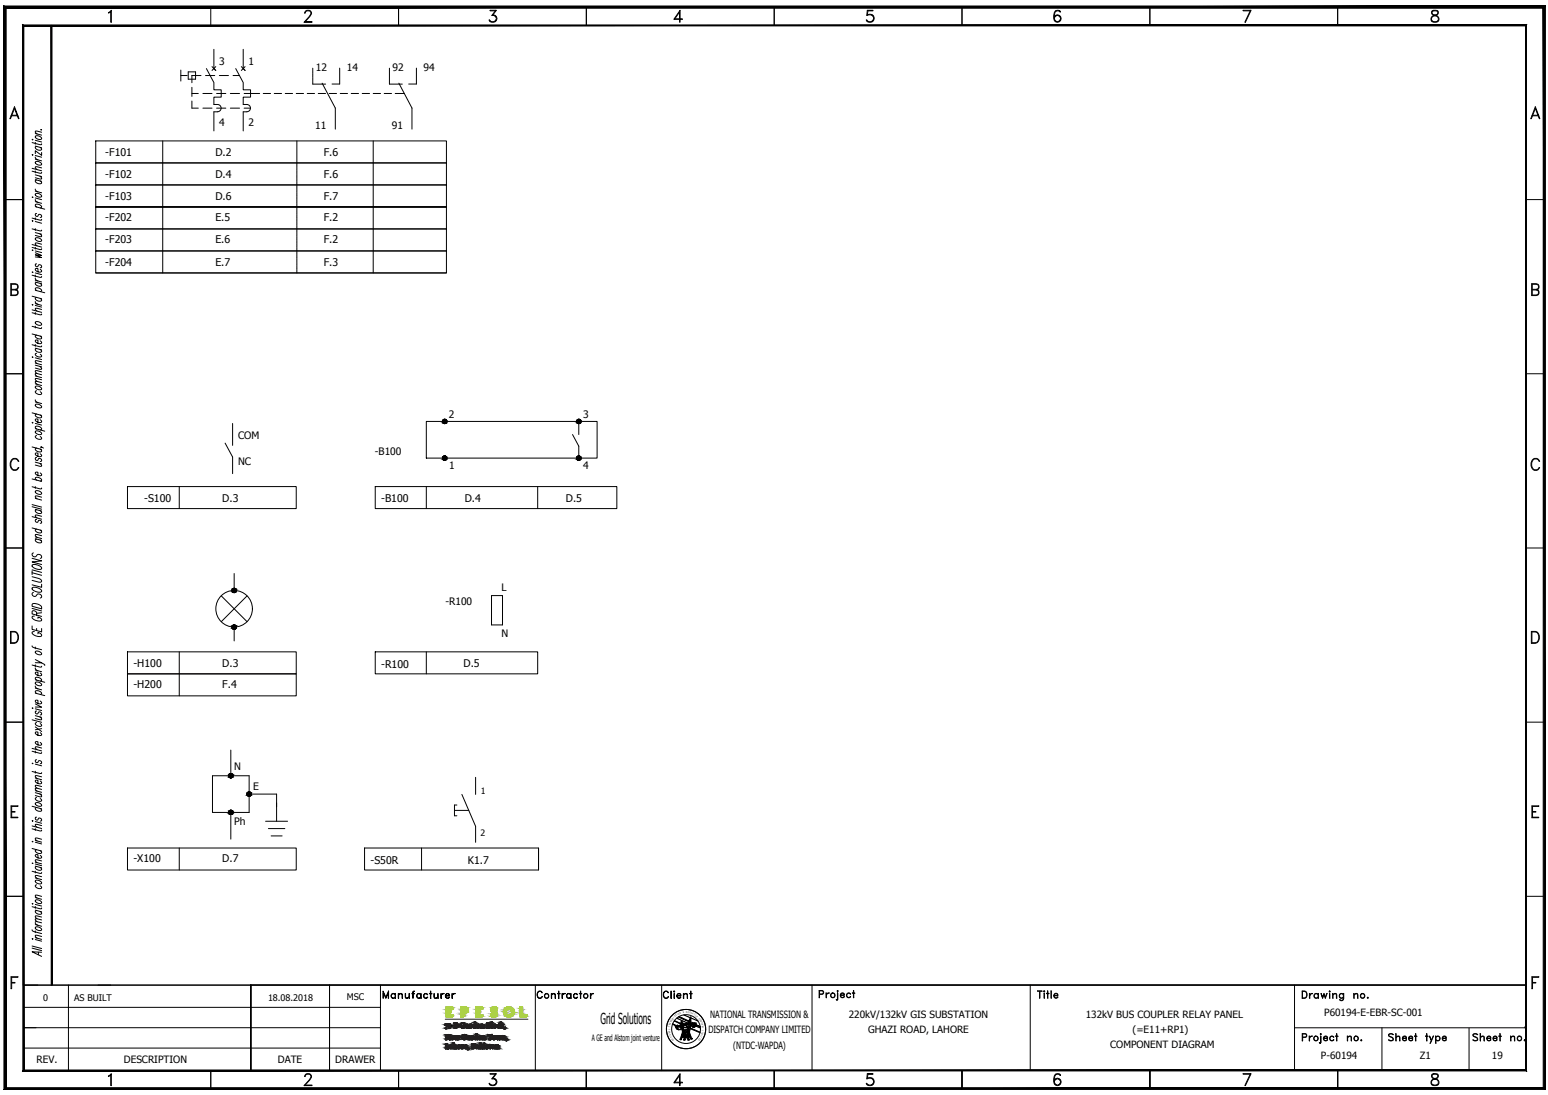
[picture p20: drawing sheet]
<svg xmlns="http://www.w3.org/2000/svg" width="420mm" height="297mm" viewBox="0 0 420 297" stroke-linecap="round" stroke-linejoin="round" font-family="sans-serif">
<defs><g id="words">
<text font-size="4.9" x="103" y="272">Manufacturer</text>
<text font-size="4.1" x="163" y="277.7">Grid Solutions</text>
<g font-size="2.9">
<text x="28.6" y="42.3">-F101</text>
<text x="58.5" y="42.3">D.2</text>
<text x="87.9" y="42.3">F.6</text>
<text x="28.6" y="48.3">-F102</text>
<text x="58.5" y="48.3">D.4</text>
<text x="87.9" y="48.3">F.6</text>
<text x="28.6" y="54.2">-F103</text>
<text x="28.6" y="59.9">-F202</text>
<text x="58.5" y="54.2">D.6</text>
<text x="58.5" y="59.9">E.5</text>
<text x="87.9" y="54.2">F.7</text>
<text x="87.9" y="59.9">F.2</text>
<text x="28.6" y="66">-F203</text>
<text x="58.5" y="66">E.6</text>
<text x="87.9" y="66">F.2</text>
<text x="28.6" y="72.1">-F204</text>
<text x="58.5" y="72.1">E.7</text>
<text x="87.9" y="72.1">F.3</text>
<text x="39.2" y="136.1">-S100</text>
<text x="60.3" y="136.1">D.3</text>
<text x="103.5" y="136.1">-B100</text>
<text x="126.1" y="136.1">D.4</text>
<text x="153.6" y="136.1">D.5</text>
<text x="36.2" y="181">-H100</text>
<text x="60.3" y="181">D.3</text>
<text x="103.5" y="181.1">-R100</text>
<text x="125.8" y="181">D.5</text>
<text x="36.2" y="186.6">-H200</text>
<text x="60.3" y="186.5">F.4</text>
<text x="36.2" y="233.9">-X100</text>
<text x="60.3" y="233.9">D.7</text>
<text x="100.6" y="234.3">-S50R</text>
<text x="127" y="234.3">K1.7</text>
</g>
<g font-size="2.8">
<text x="59.5" y="17.7">3</text>
<text x="67.4" y="17.7">1</text>
<text x="85.7" y="19.4">12</text>
<text x="94.1" y="19.4">14</text>
<text x="106.5" y="19.4">92</text>
<text x="114.9" y="19.4">94</text>
<text x="59.5" y="34.1">4</text>
<text x="67.4" y="34.1">2</text>
<text x="85.6" y="34.9">11</text>
<text x="106.4" y="34.9">91</text>
<text x="121.8" y="113.3">2</text>
<text x="158.3" y="113.3">3</text>
<text x="64.6" y="119">COM</text>
<text x="101.8" y="123.3">-B100</text>
<text x="64.6" y="126.2">NC</text>
<text x="121.9" y="127.2">1</text>
<text x="158.3" y="127.1">4</text>
<text x="136.1" y="160.2">L</text>
<text x="120.9" y="164">-R100</text>
<text x="136.1" y="172.9">N</text>
<text x="63.5" y="208.8">N</text>
<text x="68.7" y="214.2">E</text>
<text x="63.5" y="223.9">Ph</text>
</g>
<g font-size="2.7">
<text x="359.4" y="275.5">P60194-E-EBR-SC-001</text>
<text x="192.3" y="280.3">DISPATCH COMPANY LIMITED</text>
<text x="192.8" y="276.1">NATIONAL TRANSMISSION &amp;</text>
<text x="230.4" y="276.1">220kV/132kV GIS SUBSTATION</text>
<text x="235.6" y="280.2">GHAZI ROAD, LAHORE</text>
<text x="294.7" y="276.1">132kV BUS COUPLER RELAY PANEL</text>
<text x="307.4" y="280.2">(=E11+RP1)</text>
<text x="199" y="284.5">(NTDC-WAPDA)</text>
<text x="301.3" y="284.2">COMPONENT DIAGRAM</text>
<text x="358.5" y="287.2">P-60194</text>
<text x="385.4" y="287.2">Z1</text>
<text x="404.9" y="287.2">19</text>
<text x="9.9" y="288.4">REV.</text>
<text x="33.6" y="288.4">DESCRIPTION</text>
<text x="75.4" y="288.4">DATE</text>
<text x="91" y="288.4">DRAWER</text>
</g>
<g font-size="2.5">
<text x="11.7" y="271.4">0</text>
<text x="20.1" y="271.4">AS BUILT</text>
<text x="72.7" y="271.4">18.08.2018</text>
<text x="94.2" y="271.4">MSC</text>
</g>
<g font-size="2.4">
<text x="130.5" y="215.4">1</text>
<text x="130.4" y="226.7">2</text>
<text x="160.6" y="282.5">A GE and Alstom joint venture</text>
</g>
<g font-size=".7">
<text x="183.6" y="275.7" transform="rotate(-35 183.6 275.7)">S</text>
<text x="184" y="275.5" transform="rotate(-37 184 275.5)">I</text>
<text x="184.2" y="275.3" transform="rotate(-27 184.2 275.3)">O</text>
<text x="184.7" y="275.1" transform="rotate(-23 184.7 275.1)">N</text>
<text x="185.4" y="274.9" transform="rotate(-9 185.4 274.9)">&amp;</text>
<text x="186.3" y="274.8">D</text>
<text x="186.7" y="274.8" transform="rotate(9 186.7 274.8)">E</text>
<text x="187.1" y="274.9" transform="rotate(14 187.1 274.9)">S</text>
<text x="187.5" y="275" transform="rotate(18 187.5 275)">P</text>
<text x="187.9" y="275.1" transform="rotate(24 187.9 275.1)">A</text>
<text x="188.3" y="275.3" transform="rotate(31 188.3 275.3)">T</text>
<text x="188.6" y="275.5" transform="rotate(36 188.6 275.5)">C</text>
<text x="189" y="275.8" transform="rotate(39 189 275.8)">H</text>
<text x="181.9" y="279.4" transform="rotate(-90 181.9 279.4)">L</text>
<text x="181.9" y="278.6" transform="rotate(-80 181.9 278.6)">T</text>
<text x="181.9" y="279.8" transform="rotate(-99 181.9 279.8)">A</text>
<text x="182" y="278.2" transform="rotate(-77 182 278.2)">R</text>
<text x="182" y="280.2" transform="rotate(-103 182 280.2)">N</text>
<text x="182.1" y="277.8" transform="rotate(-70 182.1 277.8)">A</text>
<text x="182.2" y="280.6" transform="rotate(-111 182.2 280.6)">O</text>
<text x="182.3" y="280.9" transform="rotate(-112 182.3 280.9)">I</text>
<text x="182.3" y="277.4" transform="rotate(-63 182.3 277.4)">N</text>
<text x="182.5" y="277" transform="rotate(-59 182.5 277)">S</text>
<text x="182.5" y="281.4" transform="rotate(-121 182.5 281.4)">T</text>
<text x="182.7" y="276.7" transform="rotate(-50 182.7 276.7)">M</text>
<text x="182.7" y="281.7" transform="rotate(-125 182.7 281.7)">A</text>
<text x="183" y="276.2" transform="rotate(-53 183 276.2)">I</text>
<text x="183.2" y="276" transform="rotate(-42 183.2 276)">S</text>
<text x="189.6" y="276.4" transform="rotate(48 189.6 276.4)">C</text>
<text x="189.7" y="281.8" transform="rotate(129 189.7 281.8)">D</text>
<text x="189.8" y="276.7" transform="rotate(60 189.8 276.7)">O</text>
<text x="189.9" y="281.5" transform="rotate(125 189.9 281.5)">E</text>
<text x="190" y="277.1" transform="rotate(63 190 277.1)">M</text>
<text x="190.1" y="281.1" transform="rotate(119 190.1 281.1)">T</text>
<text x="190.2" y="277.5" transform="rotate(72 190.2 277.5)">P</text>
<text x="190.2" y="280.8" transform="rotate(112 190.2 280.8)">I</text>
<text x="190.4" y="277.8" transform="rotate(76 190.4 277.8)">A</text>
<text x="190.4" y="280.3" transform="rotate(105 190.4 280.3)">M</text>
<text x="190.5" y="280" transform="rotate(101 190.5 280)">I</text>
<text x="190.5" y="278.3" transform="rotate(81 190.5 278.3)">N</text>
<text x="190.5" y="278.7" transform="rotate(85 190.5 278.7)">Y</text>
<text x="190.6" y="279.5" transform="rotate(96 190.6 279.5)">L</text>
<text x="183" y="282.1" transform="rotate(-129 183 282.1)">N</text>
</g>
</g></defs>
<!-- layer: 0 -->
<path d="M13.9 6.9v260.3h.2zM13.9 6.9h.2v260.3z" fill="#000" stroke="#000" stroke-width=".27"/>
<!-- layer: 4 -->
<g fill="none" stroke="#000" stroke-width=".27">
<path d="M29.4 3.4l.8-.6v3.2h-.2v-2.9l-.6 .5zM57.2 1.9v5M82.7 5.9h2v.1h-2.2l1.4-1.5a1.02 1.02 0 0 0 .3-1.4l-.9-.2-.6 .7 .2-.5 .4-.3 .9 .1a.71 .71 0 0 1 .2 1.1l-1.7 2M108.2 1.9v5M132.9 5.6l.4 .3M133.7 4a1.05 1.05 0 0 1 1.2 1.1 1.05 1.05 0 0 1-1.4 .9l-.5-.1-.3-.5a1.17 1.17 0 0 0 2-.2M134.1 4.2a.92 .92 0 0 1 .5 1.4l-.5 .3M134.6 2.9h-1.6v-.1h1.7l-1 1.4M134.6 2.8l-1.1 1.4 .9 .1 .3 .5M159.1 1.9v5M183.1 5.1h2.1v.1h-2.3l1.7-2.4v3.2h-.2v-2.7l-1.3 1.9M210.1 1.9v5"/>
<path d="M235.3 5.6l.4 .3M236.5 4a1.01 1.01 0 0 1 .6 1 1.01 1.01 0 0 1-.6 .9M237.1 4.6a1.28 1.28 0 0 0-1.8-.4l.1-1.4h1.6v.1h-1.4l-.2 1.1a1.15 1.15 0 0 1 1.7 .2 1.15 1.15 0 0 1-.4 1.7 1.15 1.15 0 0 1-1.6-.5 1.17 1.17 0 0 0 2-.2M261.1 1.9v5M286.2 5.2l.3 .5 .4 .2 .6-.2 .4-.5M286.2 4.8a.92 .92 0 0 1 1.3-.5l.4 .5M286.5 3.1l.4-.2 .8 .2M286.6 2.9a2.95 2.95 0 0 0-.3 2.7l.5 .3M286.8 4.2l-.5 .3-.1 .5M287.2 4.2l.5 .3 .2 .5-.2 .6-.5 .3M287.5 2.9l.4 .4a.92 .92 0 0 0-.9-.5 .92 .92 0 0 0-.8 .6 2.3 2.3 0 0 0 .3 2.5 1.01 1.01 0 0 0 1.3-.3 1.01 1.01 0 0 0-.2-1.4 1.01 1.01 0 0 0-1.4 .3M312.1 1.9v5"/>
<path d="M339.4 2.8l-1.5 3.2 1.7-3.2h-2.2v.1h2M363.1 1.9v5M388.5 5.6l.5 .3M388.7 2.9a.79 .79 0 0 0 .5 1.3 1.13 1.13 0 0 1 1.2 .8v.4a1.09 1.09 0 0 1-1.9 0 .85 .85 0 0 1 .7-1.1 1.16 1.16 0 0 0 1.2-.7v-.3a1.22 1.22 0 0 0-1.7-.4zM388.7 3.1l.5-.2 1 .2M388.9 2.9a.64 .64 0 0 0 .3 1.1 1.14 1.14 0 0 1 1.2 .6 1.14 1.14 0 0 1-.2 1.3 1.31 1.31 0 0 1-1.8-.5 1.6 1.6 0 0 1 1.7-1.5l.1-.3-.1-.7M390.4 5.6l-.5 .3M3 31.4h1.9M3.2 31.3h1.5M3.9 29l1.3 3.2-1.3-2.8-1.2 2.8zM415.8 31.4h1.9M416 31.3h1.5"/>
<path d="M416.7 29l1.2 3.2-1.2-2.8-1.2 2.8zM1.4 54.1h4.9M414.2 54.1h4.9M3.1 78.5l1.5-.2 .2-.3-.2-.7-1.5-.2v2.9l1.5-.1 .2-.3-.2-.8-1.5-.1M4.2 78.5a.85 .85 0 0 1 .8 .8 .85 .85 0 0 1-.8 .9h-1.3v-3.2l1.7 .1a.87 .87 0 0 1 .3 .9 .87 .87 0 0 1-.7 .7M415.9 78.5l1.5-.2 .2-.3-.2-.7-1.5-.2v2.9l1.5-.1 .2-.3-.2-.8-1.5-.1M417 78.5a.85 .85 0 0 1 .7 .8 .85 .85 0 0 1-.7 .9h-1.3v-3.2l1.7 .1a.87 .87 0 0 1 .3 .9 .87 .87 0 0 1-.7 .7M6.3 95.9v194.5M1.4 101.4h4.9M414.2 101.4h4.9M3.1 124.8a1.12 1.12 0 0 1 1.1-.5 1.12 1.12 0 0 1 .9 .8l-.8-.6a1.54 1.54 0 0 0-1.4 1.1 1.54 1.54 0 0 0 .5 1.7l.9 .1 .8-.6a1.2 1.2 0 0 1-1.4 .8 1.2 1.2 0 0 1-.9-1.2v-.8zM415.9 124.8a1.12 1.12 0 0 1 1.1-.5 1.12 1.12 0 0 1 .9 .8l-.8-.6a1.54 1.54 0 0 0-1.4 1.1 1.54 1.54 0 0 0 .5 1.7l.9 .1 .8-.6a1.2 1.2 0 0 1-1.4 .8 1.2 1.2 0 0 1-.9-1.2v-.8z"/>
<path d="M1.4 148.7h4.9M414.2 148.7h4.9M2.9 171.3h1a1.73 1.73 0 0 1 1.2 1.6 1.73 1.73 0 0 1-1.2 1.6h-1zM3 171.4a1.59 1.59 0 0 1 1.8 .9 1.59 1.59 0 0 1-.4 1.9l-1.4 .1zM415.6 171.3h1.1a1.73 1.73 0 0 1 1.1 1.6 1.73 1.73 0 0 1-1.1 1.6h-1.1zM415.8 171.4a1.59 1.59 0 0 1 1.8 .9 1.59 1.59 0 0 1-.4 1.9l-1.4 .1zM1.4 195.9h4.9M414.2 195.9h4.9M3 218.6h1.9v.2h-1.7v2.9h1.7v.1h-1.9zM415.8 218.6h1.9v.2h-1.7v2.9h1.7v.1h-1.9zM3.2 220.1h.9v.2h-.9M416 220.1h.9v.2h-.9"/>
<path d="M1.4 243.1h4.9M414.2 243.1h4.9M3 265h1.9v.1h-1.7v3.1h-.2zM3.2 266.5h.9v.2h-.9M6.3 267.2h4M26.6 267.2h387.6M351.4 278.8h62.5M413.9 278.8h.1M414.2 267.2v23.2M415.8 265h1.9v.1h-1.7v3.1h-.2zM416 266.5h.9v.2h-.9M29.4 291.9l.8-.6v3.2h-.2v-2.9l-.6 .4z"/>
<path d="M57.2 290.4v5M82.7 294.3h2v.2h-2.2l1.4-1.6a1.02 1.02 0 0 0 .3-1.3l-.9-.2-.6 .6 .2-.4 .4-.3 .9 .1a.71 .71 0 0 1 .2 1.1l-1.7 2M108.2 290.4v5M132.9 294l.4 .3M133.7 292.5a1.05 1.05 0 0 1 1.2 1.1 1.05 1.05 0 0 1-1.4 .9l-.5-.2-.3-.4a1.18 1.18 0 0 0 2-.2M134.1 292.7a.92 .92 0 0 1 .5 1.3l-.5 .3M134.6 291.4h-1.6v-.1h1.7l-1 1.4M134.6 291.3l-1.1 1.4 .9 .1 .3 .5M159.1 290.4v5M183.1 293.6h2.1v.1h-2.3l1.7-2.4v3.2h-.2v-2.8l-1.3 2M210.1 290.4v5M235.3 294l.4 .3"/>
<path d="M236.5 292.5a1.01 1.01 0 0 1 .6 .9 1.01 1.01 0 0 1-.6 .9M237.1 293.1a1.28 1.28 0 0 0-1.8-.4l.1-1.4h1.6v.1h-1.4l-.2 1.1a1.15 1.15 0 0 1 1.7 .2 1.15 1.15 0 0 1-.4 1.7 1.15 1.15 0 0 1-1.6-.5 1.18 1.18 0 0 0 2-.2M261.1 290.4v5M286.2 293.7l.3 .5 .4 .1 .6-.1 .4-.5M286.2 293.3a.92 .92 0 0 1 1.3-.5l.4 .5M286.5 291.6l.4-.2 .8 .2M286.6 291.4a2.95 2.95 0 0 0-.3 2.6l.5 .3M286.8 292.7l-.5 .2-.1 .5M287.2 292.7l.5 .2 .2 .5-.2 .6-.5 .3M287.5 291.4l.4 .3a.92 .92 0 0 0-.9-.5 .92 .92 0 0 0-.8 .7 2.3 2.3 0 0 0 .3 2.4 1.01 1.01 0 0 0 1.3-.3 1.01 1.01 0 0 0-.2-1.3 1.01 1.01 0 0 0-1.4 .2M312.1 290.4v5M339.4 291.3l-1.5 3.2 1.7-3.2h-2.2v.1h2"/>
<path d="M363.1 290.4v5M388.5 294l.5 .3M388.7 291.4a.78 .78 0 0 0 .5 1.3 1.13 1.13 0 0 1 1.2 .7v.5a1.09 1.09 0 0 1-1.9 0 .85 .85 0 0 1 .7-1.1 1.19 1.19 0 0 0 1.2-.8v-.3a1.22 1.22 0 0 0-1.7-.3zM388.7 291.6l.5-.2 1 .2M388.9 291.4a.64 .64 0 0 0 .3 1.1 1.14 1.14 0 0 1 1.2 .5 1.14 1.14 0 0 1-.2 1.3 1.31 1.31 0 0 1-1.8-.4 1.6 1.6 0 0 1 1.7-1.6l.1-.3-.1-.6M390.4 294l-.5 .3"/>
</g>
<!-- layer: DISP3 -->
<g fill="none" stroke="#000" stroke-width=".27">
<path d="M6.3 6.9v260.3h407.9v11.6M6.4 273.3h96.9M6.4 278.8h96.9M18.6 267.2v23.2M68.1 267.2v23.2M89.4 267.2v23.2M103.3 267.2v23.2M220.4 267.2v23.2M279.6 267.2v23.2M351.4 267.2v23.2M375.1 278.8v11.6M398.7 278.9v11.5"/>
<path d="M6.4 284.3h96.9"/>
</g>
<!-- layer: 4 -->
<g fill="#000" stroke="#000" stroke-width=".27">
<path d="M414.3 6.8l-.2 .2 .2 283.5zM414.1 7l.2 283.5-.2-.2zM6.2 290.5h408.1l-.2-.2zM6.2 290.5l.3-.2h407.6zM6.2 6.8v283.7l.3-.2zM6.2 6.8l.3 .2v283.3zM6.2 6.8l.3 .2 407.8-.2zM6.5 7l407.8-.2-.2 .2z"/>
<path d="M419.5 1.6l-.6 .6 .6 293.5zM418.9 2.2l.6 293.5-.6-.6zM1.1 295.7h418.4l-.6-.6zM1.7 295.1h417.2l-417.8 .6zM1.1 1.6v294.1l.6-.6zM1.1 1.6l.6 .6v292.9zM1.1 1.6l.6 .6 417.8-.6zM1.7 2.2l417.8-.6-.6 .6z"/>
</g>
<!-- layer: Alstom REF$0$52 -->
<g fill="none" stroke="#000" stroke-width=".27">
<path d="M8.7 38.7l2.1 .5 .4 .1 .1-.3M8.7 37.8l.3 .1zM9.6 38.6v.5M9.6 39.6l1.7 .5M9.6 38.1l1.7 .4M9.6 36.2l1.7 .5M9.7 36.9l.6-.1 .6 .3 .4 .6a1.15 1.15 0 0 1-1.7-.7zM9.9 39.7l-.2 .1a.97 .97 0 0 0 .5 .9 .97 .97 0 0 0 1.1-.1l-.4-.6M11.2 35.1l.1 .1h-.3M11.3 35.9l-1.6-.4-.1 .4 .5 .4M8.7 59.9h.3zM8.7 59.2l2.1 .5 .4 .1 .1-.3"/>
<path d="M8.7 53.5h.3zM8.7 46.4l2.1 .6h.4l.1-.2M8.7 42h.3zM8.7 45.7l2.6 .6M9.6 54.1a.74 .74 0 0 0 .7 .8M9.6 52.6a1.16 1.16 0 0 1 1.7 .7 1.18 1.18 0 0 1-1.7-.7zM9.6 51.3a.77 .77 0 0 0 .7 .7M9.6 44a1.16 1.16 0 0 1 1.7 .6 1.18 1.18 0 0 1-1.7-.6zM9.6 42.6a.77 .77 0 0 0 .7 .8M9.6 46.4v.5M9.6 59.1v.5M9.6 56l2.5 .7"/>
<path d="M9.6 54.7l1.7 .5M9.6 53.7l1.7 .5M9.6 51.9l1.7 .4M9.6 48.7l1.7 .5M9.6 47.4l1.7 .5M9.6 43.2l1.7 .4M9.6 42.2l1.7 .5M9.9 57.9l-.3 .2 .1 .5 .2 .1h.3l.4-.5 .6 .1 .1 .5-.4 .2M9.9 56.2l-.3-.7a1.19 1.19 0 0 1 1.7 .7l-.4 .2M9.9 48.8l-.2 .1a.97 .97 0 0 0 .5 .9 .97 .97 0 0 0 1.1-.1l-.4-.6M10.8 47.8l.5 .5-.1 .3-1.6-.4M11.3 45.6l-1.6-.4-.1 .3 .5 .5"/>
<path d="M11.3 41.4v.7l-1.7-1.2v.8M8.7 74.7l2.1 .5h.4l.1-.2M8.7 73.8l.3 .1zM8.7 67.8l.3 .1zM8.7 67.1l2.1 .6h.4l.1-.2M8.7 62.1l2.1 .5 .4 .1 .1-.3M8.7 66.3l2.6 .7M9.6 75.5a.77 .77 0 0 0 .7 .7M9.6 68.6l1.7 .7-1.7-.2 1.7 .8-1.7-.2M9.6 64.6a1.19 1.19 0 0 1 1.7 .7 1.15 1.15 0 0 1-1.7-.7zM9.6 62v.5M9.6 67.1v.5"/>
<path d="M9.6 74.6v.5M9.6 78.7l2.5 .7M9.6 76.5l1.7 .5M9.6 76l1.7 .5M9.6 74l1.7 .5M9.6 68.1l1.7 .4M9.6 63.1l1.7 .4M9.6 60.1l1.7 .5M9.9 78.8l-.3-.6a1.19 1.19 0 0 1 1.7 .7l-.4 .2M9.9 76.6l-.3 .2a1.18 1.18 0 0 0 1.7 .7l-.4-.6M9.9 71.6l-.3 .2 .1 .4 .2 .2 .3-.1 .4-.5 .6 .2 .1 .4-.4 .2M10.8 63.4l.5 .5-.1 .3-1.6-.3"/>
<path d="M10.9 73l.4 .6a1.15 1.15 0 0 1-1.7-.6l.7-.1v.8M11.3 66.3l-1.6-.4-.1 .3 .5 .5M8.7 96.8l.3 .1zM8.7 93.5l2.1 .6h.4l.1-.3M8.7 88.5l2.1 .6h.4l.1-.2M8.7 84.8l2.1 .6h.4l.1-.2M8.7 82.6l.3 .1zM8.7 90.6l2.6 .7M8.7 84.1l2.6 .6M8.7 80.3l2.6 .7M9.6 87.4a1.19 1.19 0 0 1 1.7 .7 1.15 1.15 0 0 1-1.7-.7zM9.6 81.8a.77 .77 0 0 0 .7 .8"/>
<path d="M9.6 84.8v.5M9.6 88.5v.5M9.6 93.5v.4M9.6 99.1l1.7 .4M9.6 98.5l1.7 .5M9.6 97.1l1.7 .4M9.6 94.4l1.7 .5M9.6 82.8l1.7 .5M9.6 82.4l1.7 .4M9.9 95.8l-.3 .2a1.18 1.18 0 0 0 1.7 .7l-.4-.6M9.9 94.6l-.3 .1a1.15 1.15 0 0 0 1.7 .7l-.4-.6M9.9 90.9l-.3 .2a1.18 1.18 0 0 0 1.7 .7l-.4-.6"/>
<path d="M9.9 80.7l-.2 .1a.97 .97 0 0 0 .5 .9 .97 .97 0 0 0 1.1-.2l-.4-.6M10.8 99.4l.5 .5-.1 .3-1.6-.4M10.9 92.5l.4 .5a1.15 1.15 0 0 1-1.7-.6l.7-.1v.9M11.3 98.2l-1.6-.4-.1 .3 .5 .5M11.3 83.9l-1.6-.3-.1 .3 .5 .5M8.7 114.6l.3 .1zM8.7 112l2.6 .7M9.6 117.1a1.19 1.19 0 0 1 1.7 .6 1.18 1.18 0 0 1-1.7-.6zM9.6 108.5a.77 .77 0 0 0 .7 .7M9.6 104.9a1.16 1.16 0 0 1 1.7 .7 1.18 1.18 0 0 1-1.7-.7zM9.6 116.3l2.5 .7M9.6 114.9l1.7 .4"/>
<path d="M9.6 109l1.7 .5M9.6 104.1l1.7 .5M9.6 102l1.7 .4M9.7 109.7l.6-.1 .6 .3 .4 .6a1.15 1.15 0 0 1-1.7-.7zM9.9 118.2l-.3 .1a1.18 1.18 0 0 0 1.7 .7l-.4-.6M9.9 116.4l-.3-.6a1.16 1.16 0 0 1 1.7 .7l-.4 .1M9.9 112.3l-.3 .2a1.18 1.18 0 0 0 1.7 .7l-.4-.6M9.9 106l-.3 .2a1.18 1.18 0 0 0 1.7 .6l-.4-.5M10.9 113.9l.4 .6a1.18 1.18 0 0 1-1.7-.7l.7-.1v.9M11.3 103.8l-1.6-.4-.1 .4 .5 .4M11.3 103l-1.6-.3-.1 .3 .5 .5M11.3 101.7l-1.6-.4-.1 .3 .5 .5"/>
<path d="M11.3 100.9l-1.6-.4-.1 .3 .5 .5M8.7 132l2.1 .6h.4l.1-.2M8.7 137.5l2.6 .6M8.7 136.9l2.6 .7M8.7 129.9l2.6 .7M8.7 121.2l2.6 .7M9.6 133.3a1.19 1.19 0 0 1 1.7 .6 1.18 1.18 0 0 1-1.7-.6zM9.6 132v.5M9.6 138.2l1.7 .4M9.6 135.2l1.7 .5M9.6 125.4l1.7 .4M9.9 138.3l-.3 .2a1.15 1.15 0 0 0 1.7 .6l-.4-.6"/>
<path d="M9.9 130.2l-.3-.6a1.19 1.19 0 0 1 1.7 .7l-.4 .2M9.9 124.1h-.2a.49 .49 0 0 0 0 .6 .49 .49 0 0 0 .5 .2l.2-.4 .4-.1 .5 .4-.1 .4h-.3M9.9 121.6l-.3 .2a1.18 1.18 0 0 0 1.7 .6l-.4-.6M10.8 125.7l.5 .5-.1 .3-1.6-.3M10.9 128.3l.4 .6a1.18 1.18 0 0 1-1.7-.7l.7-.1v.9M10.9 123.1l.4 .6a1.15 1.15 0 0 1-1.7-.7l.7-.1v.9M11.2 121.2l.6 .4M11.3 134.9l-1.6-.4-.1 .3 .5 .5M8.7 159.5a2.16 2.16 0 0 1 2.6 .7v.3a1.95 1.95 0 0 1-2.6-1zM8.7 156.4l2.2 .7 .4 .6-.1 .2h-.6l-1.9-.5M8.7 153.3a2.19 2.19 0 0 1 2.6 .7v.3a1.95 1.95 0 0 1-2.6-1zM8.7 151.4l2.6 .7-2.6 .3 2.6 .7"/>
<path d="M8.7 155.4l2.6 .7M8.7 154.9v1M8.7 154.6l2.6 .7M8.7 143.2l2.6 .7M8.7 140.1l2.6 .7M9.1 150a.59 .59 0 0 0-.2 .9 .59 .59 0 0 0 .9 0 .76 .76 0 0 1 .9-.5 .76 .76 0 0 1 .6 .8l-.4 .3M9.6 146.1l1.7 .5M9.6 145.6l1.7 .5M9.9 146.2l-.3 .2a1.15 1.15 0 0 0 1.7 .7l-.4-.6M9.9 143.5l-.3 .2a1.18 1.18 0 0 0 1.7 .7l-.4-.6M9.9 140.9l-.3 .2 .1 .4 .5 .2 .4-.6 .3 .1 .4 .3-.1 .4h-.3M11.3 158.5v.8l-2.6-.7"/>
<path d="M11.3 145.3l-1.6-.3-.1 .3 .5 .5M11.3 140.1l-1.6-.4-.1 .3 .5 .5M8.7 175.2l.5 .5 2.1 .6M8.7 169.8v.9l2.6 .7v-.9M8.7 165l2.6 .7M8.8 163.8a2.37 2.37 0 0 1 2.5 .9v.5l-2.6-.7zM9.1 160.7a.6 .6 0 0 0-.2 .9 .6 .6 0 0 0 .9 0 .77 .77 0 0 1 .9-.5 .77 .77 0 0 1 .6 .9l-.4 .2M9.3 171.3l-.6 .2a1.95 1.95 0 0 0 2.6 1v-.3l-.4-.4-.6-.2v.3M9.3 167.1l-.6 .2a1.95 1.95 0 0 0 2.6 1v-.3l-.4-.4-.6-.2v.3M9.6 178.9l1.7 .9h-1.7M9.6 176.8a1.19 1.19 0 0 1 1.7 .7 1.18 1.18 0 0 1-1.7-.7zM9.6 175.5v.5"/>
<path d="M9.9 166.9l-.1-.9-1-.3-.1 .8 2.6 .7M9.9 170.5v.5M11.3 179.8l.8 .5v.2M11.3 166.2l-1.4 .2M8.7 192.1h.3zM8.7 180.4l2.1 .6h.4l.1-.3M8.7 195.3l2.6 .6M9.6 190.9l1.7 .9h-1.7M9.6 186.1a.74 .74 0 0 0 .7 .8M9.6 181.2a.77 .77 0 0 0 .7 .8M9.6 180.3v.5M9.6 197.2l1.7 1.2"/>
<path d="M9.6 194.1l1.7 .5M9.6 192.3l1.7 .4M9.6 188l2.5 .7M9.6 186.7l1.7 .4M9.6 184.4l2.5 .7M9.6 181.8l1.7 .4M9.7 185.1l.6-.1 .6 .3 .4 .5a1.15 1.15 0 0 1-1.7-.6zM9.9 196l-.3 .2a1.18 1.18 0 0 0 1.7 .7l-.4-.6M9.9 192.9l-.3 .2 .1 .4 .5 .2 .2-.5 .4-.1 .5 .4-.1 .4h-.3M9.9 188.1l-.3-.6a1.19 1.19 0 0 1 1.7 .7l-.4 .2M9.9 184.5l-.3-.6a1.19 1.19 0 0 1 1.7 .7l-.4 .2M10.8 194.5l.5 .4-.1 .4-1.6-.4"/>
<path d="M10.9 198.8l.4 .6a1.18 1.18 0 0 1-1.7-.7l.7-.1v.9M10.9 190.2l.4 .6a1.15 1.15 0 0 1-1.7-.7l.7-.1v.9M10.9 182.6l.4 .6a1.18 1.18 0 0 1-1.7-.7l.7-.1v.8M11.3 197.7l-1.7 .3M8.7 209.3l2.1 .5h.4l.1-.2M8.7 207.1h.3zM8.7 203.8l2.1 .5 .4 .1 .1-.3M8.7 218.7l2.6 .7M8.7 203l2.6 .7M9.6 217.9a1.16 1.16 0 0 1 1.7 .7 1.18 1.18 0 0 1-1.7-.7zM9.6 203.7v.5M9.6 209.2v.5"/>
<path d="M9.6 215l1.7 .5M9.6 214.5l1.7 .4M9.6 211.1l1.7 .4M9.6 207.3l1.7 .5M9.9 219.1l-.3 .1a1.15 1.15 0 0 0 1.7 .7l-.4-.6M9.9 216.3l-.3 .2a1.18 1.18 0 0 0 1.7 .7l-.4-.6M9.9 206.1l-.3 .2 .1 .5 .5 .1 .2-.4 .4-.2 .5 .5-.1 .4h-.3M10.8 215.4l.5 .5-.1 .3-1.6-.4M10.9 211.9l.4 .5a1.18 1.18 0 0 1-1.7-.6l.7-.1v.8M10.9 201.4l.4 .6a1.18 1.18 0 0 1-1.7-.7l.7-.1v.9M11.3 214.1l-1.6-.3-.1 .3 .5 .5M11.3 213.4l-1.6-.4-.1 .3 .5 .5"/>
<path d="M11.3 210.7l-1.6-.3-.1 .3 .5 .5M11.3 202.9l-1.6-.3-.1 .3 .5 .5M8.7 236.3l2.1 .6h.4l.1-.2M8.7 234.1l.3 .1zM8.7 228.3h.3zM8.7 224.8l2.1 .6h.4l.1-.2M8.7 222.6l.3 .1zM8.7 230.2l2.6 .7M8.7 224l2.6 .7M9.6 238.9a1.19 1.19 0 0 1 1.7 .7 1.18 1.18 0 0 1-1.7-.7zM9.6 224.8v.5M9.6 236.3v.5"/>
<path d="M9.6 238.1l1.7 .5M9.6 235l1.7 .4M9.6 234.4l1.7 .4M9.6 233.9l1.7 .4M9.6 228.5l1.7 .4M9.6 228l1.7 .5M9.6 222.9l1.7 .4M9.9 235.1l-.3 .1a1.15 1.15 0 0 0 1.7 .7l-.4-.6M9.9 230.5l-.3 .2a1.15 1.15 0 0 0 1.7 .7l-.4-.6M9.9 221.7h-.2a.49 .49 0 0 0 0 .6 .49 .49 0 0 0 .5 .2l.2-.5 .4-.1 .5 .4-.1 .4h-.3M10.9 232.1l.4 .5a1.18 1.18 0 0 1-1.7-.6l.7-.1v.8M11.3 237.8l-1.6-.3-.1 .3 .5 .5"/>
<path d="M11.3 233.6l-1.6-.4-.1 .3 .5 .5M11.3 227.7l-1.6-.4-.1 .3 .5 .5M11.3 224l-1.6-.4-.1 .3 .5 .5M8.7 254.6l.3 .1zM8.7 252.2l.5 .5 2.1 .6M8.7 246l2.1 .5h.4l.1-.2M8.7 245.1l.3 .1zM8.7 257.2l2.6 .7M8.7 256.6l2.6 .7M9.6 251.6a1.19 1.19 0 0 1 1.7 .7 1.18 1.18 0 0 1-1.7-.7zM9.6 250.2a.77 .77 0 0 0 .7 .8M9.6 244.3a1.19 1.19 0 0 1 1.7 .6 1.18 1.18 0 0 1-1.7-.6z"/>
<path d="M9.6 254.9l1.7 .4M9.6 254.4l1.7 .4M9.6 245.9v.5M9.6 252.5v.5M9.6 250.8l1.7 .5M9.6 249.9l1.7 .4M9.6 246.9l1.7 .5M9.6 245.3l1.7 .5M9.6 243.5l1.7 .4M9.9 247l-.3 .2a1.18 1.18 0 0 0 1.7 .7l-.4-.6M9.9 240l-.3 .2a1.15 1.15 0 0 0 1.7 .7l-.4-.6M10.4 258.3v.7"/>
<path d="M11.3 258.3l-2.6-.1 2.6 1.2M11.3 254l-1.6-.3-.1 .3 .5 .5M11.3 249.6l-1.6-.4-.1 .3 .5 .5M11.3 248.8l-1.6-.4-.1 .4 .5 .4M11.3 243.2l-1.6-.4-.1 .3 .5 .5"/>
</g>
<!-- layer: F2 -->
<g fill="none" stroke="#000" stroke-width=".27">
<path d="M49.1 19v3M51.1 19.5h2v2h-2zM56 18.6l2.1 3.8v2h1.9v2h-1.9v1.9h.9a.98 .98 0 0 1 1 1 .98 .98 0 0 1-1 1h-.9v5.2M58.1 13.4v5.2l.5 .5-1.1-1M58.6 18.1l-1.1 1M64 18.6l2 3.8v2h2v2h-2v1.9h1a.98 .98 0 0 1 1 1 .98 .98 0 0 1-1 1h-1v5.2M66 13.4v5.2l.5 .5-1-1M66.5 18.1l-1 1M84.9 18.5v.2M84.9 18.9v.2M84.9 19.2v.3M84.9 19.6v.3"/>
<path d="M84.9 20v.2M92.2 18.5v4.3h-2.1M105.7 18.5v4.3h3.5M113 18.5v4.3h-2.1M26 38.2h95.2v6h-95.2zM44.2 38.2v35.8M49.1 20.5h1.7M52.1 20.5h2.5M52.1 25.4h1.7M52.1 27.4v1.9h1.7M52.1 20.5v1.9M52.1 23.7v2.5"/>
<path d="M55.1 25.4h2.4M55.1 29.3h2.4M55.8 20.5h2.5M58.8 25.4h2.5M58.8 29.3h2.5M59.5 20.5h2.5M62.5 25.4h2.5M62.5 29.3h2.5M63.3 20.5h1.7M66.3 25.4h4.2M66.3 29.3h1.7M71.5 25.4h1.9"/>
<path d="M74.4 25.4h2M77.4 25.4h2M80.4 25.4h2M80.6 38.2v6.1M83.4 25.4h2M84.9 22.6v.2h3.5M84.9 20.3v.3M84.9 20.7v.3M84.9 21.1v.2M84.9 21.5v.2M84.9 21.8v.3M84.9 22.2v.3"/>
<path d="M86.4 25.4h2M87.4 22.6l3.6 6.7v5.7M89.4 25.4h1.9M92.3 25.4h2M95.3 25.4h2M98.3 25.4h2M101.3 25.4h2M101.3 38.2v35.8M104.3 25.4h2M107.3 25.4h2.4M108.3 22.6l3.5 6.7v5.7M26 44.2h95.2v6h-95.2z"/>
<path d="M26 50.2h95.2v5.9h-95.2zM26 56.1h95.2v6h-95.2zM26 56.1h95.2M80.6 44.5v.2M80.6 44.8v.3M80.6 45.2v.2M80.6 45.6v.2M80.6 46v.2M80.6 46.3v.3M80.6 46.7v.2M80.6 47.1v.2M80.6 47.4v.3"/>
<path d="M80.6 47.8v.3M80.6 48.2v.2M80.6 48.6v.2M80.6 48.9v.3M80.6 49.3v.3M80.6 49.7v.2M80.6 50.1v.2M80.6 50.4v.3M80.6 50.8v.3M80.6 51.2v.2M80.6 51.5v.3M80.6 51.9v.3"/>
<path d="M80.6 52.3v.2M80.6 52.7v.2M80.6 53v.3M80.6 53.4v.3M80.6 53.8v.2M80.6 54.1v.3M80.6 54.5v.3M80.6 54.9v.2M80.6 55.3v.2M80.6 55.6v.3M80.6 56v.3M80.6 56.4v.2"/>
<path d="M80.6 56.8v.2M80.6 57.1v.3M80.6 57.5v.3M80.6 57.9v.2M80.6 58.3v.2M80.6 58.6v.3M80.6 59v.2M80.6 59.4v.2M80.6 59.8v.2M26 62.1h95.2v6h-95.2zM26 68.1h95.2v5.9h-95.2zM26 74h95.2"/>
<path d="M80.6 60.1v.3M80.6 60.5v.2M80.6 60.9v.2M80.6 61.2v.3M80.6 61.6v.3M80.6 62v.2M80.6 62.4v.2M80.6 62.7v.3M80.6 63.1v.3M80.6 63.5v.2M80.6 63.9v.2M80.6 64.2v.3"/>
<path d="M80.6 64.6v.3M80.6 65v.2M80.6 65.3v.3M80.6 65.7v.3M80.6 66.1v.2M80.6 66.5v.2M80.6 66.8v.3M80.6 67.2v.3M80.6 67.6v.2M80.6 67.9v.3M80.6 68.3v.3M80.6 68.7v.2"/>
<path d="M80.6 69.1v.2M80.6 69.4v.3M80.6 69.8v.3M80.6 70.2v.2M80.6 70.6v.2M80.6 70.9v.3M80.6 71.3v.3M80.6 71.7v.2M80.6 72.1v.2M80.6 72.4v.3M80.6 72.8v.2M80.6 73.2v.2"/>
<path d="M80.6 73.6v.2M80.6 73.9v.1M63.1 114.9v5.9M115.7 114.3h46.4v10h-46.4zM155.4 117.9l1.7 3.1v3.3M157.1 114.3v3.6M34.6 132h45.8v6h-45.8zM48.7 132v6M61.1 120.2l2 3.8v4.5M101.8 132h65.6v6h-65.6zM115.7 132v6M145.9 132v6"/>
<path d="M63.6 155.6v4.6M34.6 176.8h45.8v6h-45.8zM48.7 176.8v12M60 161.6l7.1 7.1M63.6 170.1v3.8M67.1 161.6l-7.1 7.1M101.8 176.8h44.1v6h-44.1zM115.7 176.8v6M133.4 161.6h3v7.9h-3zM34.6 182.8h45.8v6h-45.8zM57.7 210.4h9.9v10h-9.9zM62.6 203.5v6.9"/>
<path d="M67.6 215.4h7.5v7.4M129.1 210.9v4.6M34.6 230h45.8v6h-45.8zM48.7 230v6M62.6 220.4v7.2M72.1 222.8h6M72.8 224.8h4.5M73.6 226.8h3M98.9 230h47.3v6h-47.3zM114.4 230v6M129.1 224.2v4.3M146.2 230v6"/>
<path d="M145.3 267.3v23.1M179.6 267.3v23.1"/>
<circle cx="63.5" cy="165.1" r="5"/>
</g>
<g fill="#000" stroke="#000" stroke-width=".27">
<path d="M120.6 113.7l.3 .1zM120.5 113.8h.4z"/>
<path d="M120.5 113.8h.5zM120.4 113.8h.6z"/>
<path d="M120.5 114.9h.4zM120.5 114.9h.2z"/>
<path d="M120.4 113.8l.6 .1zM120.3 113.9h.7z"/>
<path d="M120.4 114.9h.6zM120.4 114.9h.5z"/>
<path d="M120.3 113.9h.8zM120.3 113.9h.8z"/>
<path d="M120.3 114.8h.7zM120.3 114.8l.7 .1z"/>
<path d="M120.3 113.9l.9 .1zM120.3 113.9l.9 .1z"/>
<path d="M120.3 114.7h.8zM120.3 114.7l.7 .1z"/>
<path d="M120.2 114l1 .1zM120.2 114l1 .1z"/>
<path d="M120.2 114.6h1zM120.2 114.6l.9 .1z"/>
<path d="M120.2 114.1l1.1 .1zM120.2 114.1l1.1 .1z"/>
<path d="M120.2 114.5h1zM120.2 114.5l1 .1z"/>
<path d="M120.1 114.2l1.2 .1zM120.1 114.2l1.2 .1z"/>
<path d="M120.1 114.3l1.2 .1zM120.1 114.3l1.2 .1z"/>
<path d="M120.1 114.4h1.2zM120.1 114.4l1.1 .1z"/>
<path d="M157 113.7l.3 .1zM156.9 113.8h.4z"/>
<path d="M156.9 113.8h.4zM156.8 113.8h.5z"/>
<path d="M156.9 114.9h.4zM156.9 114.9h.3z"/>
<path d="M156.8 113.8l.7 .1zM156.8 113.9h.7z"/>
<path d="M156.8 114.9h.5zM156.8 114.9h.5z"/>
<path d="M156.8 113.9h.7zM156.8 113.9h.7z"/>
<path d="M156.8 114.8h.7zM156.8 114.8l.5 .1z"/>
<path d="M156.7 113.9l.9 .1zM156.7 113.9l.9 .1z"/>
<path d="M156.7 114.7h.8zM156.7 114.7l.8 .1z"/>
<path d="M156.6 114l1 .1zM156.6 114l1 .1z"/>
<path d="M156.6 114.6h1zM156.6 114.6l.9 .1z"/>
<path d="M156.5 114.1l1.2 .1zM156.5 114.1l1.2 .1z"/>
<path d="M156.5 114.5h1.1zM156.5 114.5l1.1 .1z"/>
<path d="M156.5 114.2l1.2 .1zM156.5 114.2l1.2 .1z"/>
<path d="M156.5 114.4h1.2zM156.5 114.4l1.1 .1z"/>
<path d="M156.5 114.3h1.2zM156.5 114.3l1.2 .1z"/>
<path d="M120.6 123.7h.3zM120.5 123.7h.4z"/>
<path d="M120.5 123.7h.5zM120.4 123.7h.6z"/>
<path d="M120.5 124.8h.4zM120.5 124.8h.2z"/>
<path d="M120.4 123.7l.6 .1zM120.3 123.8h.7z"/>
<path d="M120.4 124.8h.6zM120.4 124.8h.5z"/>
<path d="M120.3 123.8l.8 .1zM120.3 123.9h.8z"/>
<path d="M120.3 124.7h.7zM120.3 124.7l.7 .1z"/>
<path d="M120.3 123.9l.9 .1zM120.3 123.9l.9 .1z"/>
<path d="M120.3 124.7h.8zM120.3 124.7h.7z"/>
<path d="M120.2 124l1 .1zM120.2 124l1 .1z"/>
<path d="M120.2 124.6h1zM120.2 124.6l.9 .1z"/>
<path d="M120.2 124.1l1.1 .1zM120.2 124.1l1.1 .1z"/>
<path d="M120.2 124.5h1zM120.2 124.5l1 .1z"/>
<path d="M120.1 124.2l1.2 .1zM120.1 124.2l1.2 .1z"/>
<path d="M120.1 124.4h1.2zM120.1 124.4l1.1 .1z"/>
<path d="M120.1 124.3h1.2zM120.1 124.3l1.2 .1z"/>
<path d="M157 123.7h.3zM156.9 123.7h.4z"/>
<path d="M156.9 123.7h.4zM156.8 123.7h.5z"/>
<path d="M156.9 124.8h.4zM156.9 124.8h.3z"/>
<path d="M156.8 123.7l.7 .1zM156.8 123.8h.7z"/>
<path d="M156.8 124.8h.5zM156.8 124.8h.5z"/>
<path d="M156.8 123.8l.7 .1zM156.7 123.9h.8z"/>
<path d="M156.8 124.7h.7zM156.8 124.7l.5 .1z"/>
<path d="M156.7 123.9l.9 .1zM156.7 123.9l.9 .1z"/>
<path d="M156.7 124.7h.8zM156.7 124.7h.8z"/>
<path d="M156.6 124l1 .1zM156.6 124l1 .1z"/>
<path d="M156.6 124.6h1zM156.6 124.6l.9 .1z"/>
<path d="M156.5 124.1l1.2 .1zM156.5 124.1l1.2 .1z"/>
<path d="M156.5 124.5h1.1zM156.5 124.5l1.1 .1z"/>
<path d="M156.5 124.2l1.2 .1zM156.5 124.2l1.2 .1z"/>
<path d="M156.5 124.4h1.2zM156.5 124.4l1.1 .1z"/>
<path d="M156.5 124.3h1.2zM156.5 124.3l1.2 .1z"/>
<path d="M63.5 159.6h.2zM63.4 159.6h.3z"/>
<path d="M63.4 159.6l.4 .1zM63.3 159.7h.5z"/>
<path d="M63.3 159.7h.6zM63.2 159.7h.7z"/>
<path d="M63.2 159.7l.8 .1zM63.2 159.7l.8 .1z"/>
<path d="M63.1 159.8l1 .1zM63.1 159.8l1 .1z"/>
<path d="M63.1 159.9l1 .1zM63.1 159.9l1 .1z"/>
<path d="M63 160l1.1 .1zM63 160l1.1 .1z"/>
<path d="M63.5 169.5l.2 .1zM63.4 169.6h.3z"/>
<path d="M63.4 169.6h.4zM63.3 169.6h.5z"/>
<path d="M63.4 170.7h.3zM63.4 170.7h.2z"/>
<path d="M63.4 160.7h.3zM63.4 160.7l.2 .1z"/>
<path d="M63.3 169.6l.6 .1zM63.2 169.7h.7z"/>
<path d="M63.3 170.6h.5zM63.3 170.6l.4 .1z"/>
<path d="M63.3 160.7h.5zM63.3 160.7h.4z"/>
<path d="M63.2 169.7h.8zM63.2 169.7h.8z"/>
<path d="M63.2 170.6h.7zM63.2 170.6h.6z"/>
<path d="M63.2 160.6h.7zM63.2 160.6l.6 .1z"/>
<path d="M63.1 169.7l.9 .1zM63.1 169.7l.9 .1z"/>
<path d="M63.1 170.5h.9zM63.1 170.5l.8 .1z"/>
<path d="M63.1 160.6h.9zM63.1 160.6h.8z"/>
<path d="M63.1 169.8l1 .1zM63.1 169.8l1 .1z"/>
<path d="M63.1 170.4h.9zM63.1 170.4l.9 .1z"/>
<path d="M63.1 160.5h1zM63.1 160.5l.9 .1z"/>
<path d="M63 169.9l1.1 .1zM63 169.9l1.1 .1z"/>
<path d="M63 170.3h1.1zM63 170.3l1 .1z"/>
<path d="M63 160.4h1.1zM63 160.4l1.1 .1z"/>
<path d="M63 170l1.1 .1zM63 170l1.1 .1z"/>
<path d="M63 170.2h1.1zM63 170.2l1.1 .1z"/>
<path d="M63 160.1l1.1 .1zM63 160.1l1.1 .1z"/>
<path d="M63 160.3h1.1zM63 160.3l1.1 .1z"/>
<path d="M63 170.1h1.1zM63 170.1l1.1 .1z"/>
<path d="M63 160.2h1.1zM63 160.2l1.1 .1z"/>
<path d="M62.6 219.8h.2zM62.5 219.8h.3z"/>
<path d="M62.6 209.8l.2 .1zM62.5 209.9h.3z"/>
<path d="M62.5 219.8l.4 .1zM62.4 219.9h.5z"/>
<path d="M62.5 209.9h.4zM62.4 209.9h.5z"/>
<path d="M62.5 211h.3zM62.5 211h.2z"/>
<path d="M62.4 219.9h.6zM62.3 219.9h.7z"/>
<path d="M62.4 209.9l.6 .1zM62.3 210h.7z"/>
<path d="M62.4 210.9h.5zM62.4 210.9l.4 .1z"/>
<path d="M62.3 219.9l.8 .1zM62.2 220h.9z"/>
<path d="M62.3 210h.8zM62.2 210h.9z"/>
<path d="M62.3 210.9h.7zM62.3 210.9h.6z"/>
<path d="M62.2 220l1 .1zM62.2 220l1 .1z"/>
<path d="M62.2 210l1 .1zM62.2 210l1 .1z"/>
<path d="M62.2 210.8h.9zM62.2 210.8l.8 .1z"/>
<path d="M62.2 210.1l1 .1zM62.2 210.1l1 .1z"/>
<path d="M62.2 210.7h1zM62.2 210.7l.9 .1z"/>
<path d="M62.1 210.2l1.1 .1zM62.1 210.2l1.1 .1z"/>
<path d="M62.1 210.7h1.1zM62.1 210.7h1.1z"/>
<path d="M62.1 210.3l1.1 .1zM62.1 210.3l1.1 .1z"/>
<path d="M62.1 210.5h1.1zM62.1 210.5l1.1 .2z"/>
<path d="M62.1 210.4h1.1zM62.1 210.4l1.1 .1z"/>
<path d="M67.6 214.8h.2zM67.5 214.8h.3z"/>
<path d="M67.5 214.8l.4 .1zM67.4 214.9h.5z"/>
<path d="M67.5 216h.3zM67.5 216h.2z"/>
<path d="M67.4 214.9h.6zM67.3 214.9h.7z"/>
<path d="M67.4 215.9h.5zM67.4 215.9l.4 .1z"/>
<path d="M67.3 214.9l.7 .1zM67.3 214.9l.7 .1z"/>
<path d="M67.3 215.9h.7zM67.3 215.9h.6z"/>
<path d="M67.2 215l.9 .1zM67.2 215l.9 .1z"/>
<path d="M67.2 215.8h.8zM67.2 215.8l.8 .1z"/>
<path d="M67.1 215.1l1.1 .1zM67.1 215.1l1.1 .1z"/>
<path d="M67.1 215.7h1zM67.1 215.7l.9 .1z"/>
<path d="M67.1 215.2l1.1 .1zM67.1 215.2l1.1 .1z"/>
<path d="M67.1 215.6h1.1zM67.1 215.6l1 .1z"/>
<path d="M67 215.3l1.2 .1zM67 215.3l1.2 .1z"/>
<path d="M67 215.5h1.2zM67 215.5l1.2 .1z"/>
<path d="M67 215.4h1.2zM67 215.4l1.2 .1z"/>
<path d="M62.5 220.9h.3zM62.5 220.9l.2 .1z"/>
<path d="M62.4 220.9h.5zM62.4 220.9h.4z"/>
<path d="M62.3 220.9h.7zM62.3 220.9h.6z"/>
<path d="M62.2 220.8h.9zM62.2 220.8l.8 .1z"/>
<path d="M62.2 220.1l1 .1zM62.2 220.1l1 .1z"/>
<path d="M62.2 220.7h1zM62.2 220.7l.9 .1z"/>
<path d="M62.1 220.2l1.1 .1zM62.1 220.2l1.1 .1z"/>
<path d="M62.1 220.6h1.1zM62.1 220.6l1.1 .1z"/>
<path d="M62.1 220.3l1.1 .1zM62.1 220.3l1.1 .1z"/>
<path d="M62.1 220.5h1.1zM62.1 220.5l1.1 .1z"/>
<path d="M62.1 220.4h1.1zM62.1 220.4l1.1 .1z"/>
</g>
<!-- layer: Layer1 -->
<g fill="none" stroke="#000" stroke-width=".27">
<circle cx="120.7" cy="114.3" r=".58"/>
<circle cx="157.1" cy="114.3" r=".58"/>
<circle cx="120.7" cy="124.3" r=".58"/>
<circle cx="157.1" cy="124.3" r=".58"/>
<circle cx="63.5" cy="160.2" r=".58"/>
<circle cx="63.5" cy="170.1" r=".58"/>
<circle cx="62.6" cy="210.4" r=".58"/>
<circle cx="67.6" cy="215.4" r=".58"/>
<circle cx="62.6" cy="220.4" r=".58"/>
</g>
<!-- layer: STICKER -->
<g fill="none" stroke="#000" stroke-width=".27">
<path d="M146 269.1a.67 .67 0 0 1 .6-.3 .67 .67 0 0 1 .6 .5 .69 .69 0 0 0-.8-.4 .69 .69 0 0 0-.5 .7 .84 .84 0 0 0 .8 1.1l.5-.4a.73 .73 0 0 1-.8 .5 .73 .73 0 0 1-.6-.7zM149.6 269.5l.1 1.3zM149.7 269.9l.5-.4 .5 .1 .1 1.2-.2-1.1-.4-.1zM151.3 269.5l.7 .1zM151.6 268.8l.1 2zM152.5 269.5l.1 1.3zM152.7 269.8l.7-.3-.8 .6zM153.9 269.8a.59 .59 0 0 1 1 0l-.4-.2a.57 .57 0 0 0-.7 .6 .57 .57 0 0 0 .7 .5l.4-.2a.64 .64 0 0 1-.9 .2 .64 .64 0 0 1-.1-.9zM154.9 269.5l.1 1.3zM155.7 269.8a.49 .49 0 0 1 .5-.3 .49 .49 0 0 1 .5 .4 .52 .52 0 0 0-.8-.1 .52 .52 0 0 0 0 .8 .52 .52 0 0 0 .8-.2 .59 .59 0 0 1-.9 .3 .59 .59 0 0 1-.1-.9zM157.2 269.5l.7 .1zM157.5 268.8l.1 2z"/>
<path d="M160.2 269.5l.2 1.3zM160.4 269.8l.7-.3-.7 .6zM180.2 269.1a.67 .67 0 0 1 .7-.3 .67 .67 0 0 1 .5 .5 .69 .69 0 0 0-.7-.4 .69 .69 0 0 0-.6 .7 .84 .84 0 0 0 .9 1.1l.4-.4a.72 .72 0 0 1-.8 .5 .72 .72 0 0 1-.6-.7zM182.1 268.8l.1 2zM182.9 268.8l.2 .1-.1 .2-.1-.1zM182.9 268.9h.1M182.9 269.5l.1 1.3zM183.8 270.1h.9v-.2a.52 .52 0 0 0-.7-.1 .52 .52 0 0 0 0 .8 .52 .52 0 0 0 .7-.2 .61 .61 0 0 1-.9 .2 .61 .61 0 0 1 .2-1h.6l.2 .6h-1M185.5 269.5l.1 1.3zM185.6 269.9l.4-.4 .5 .1 .1 1.2-.2-1.1-.4-.1zM187.2 269.5l.6 .1zM187.4 268.8l.2 2z"/>
<path d="M222.4 269.6l1-.1v-.6l-1-.1-.1 1.9v-2h.9l.2 .2 .2 .4-.2 .3-1 .1M224.2 269.3l.1 1.4zM224.6 269.5l.5-.2-.8 .6zM227.3 268.7l.2 .1-.1 .2-.2-.1zM227.3 268.8h.1M227.3 269.3l.1 1.8-.3 .2-.2-.2h.4zM228.1 269.9h1v-.2a.52 .52 0 0 0-.8-.1 .52 .52 0 0 0 0 .8 .52 .52 0 0 0 .8-.1 .63 .63 0 0 1-.9 .1 .63 .63 0 0 1-.1-.9 .63 .63 0 0 1 .9 0l.2 .5h-1.1M230 269.5a.56 .56 0 0 1 .9 .1l-.1 .1a.52 .52 0 0 0-.8-.1 .52 .52 0 0 0 0 .8 .52 .52 0 0 0 .8-.1 .61 .61 0 0 1-1 .1 .61 .61 0 0 1 .2-.9zM231.3 269.3l.7 .2zM231.6 268.7l.1 2zM281.6 268.8l1.2 .1zM282.2 268.9v1.9l.1-1.9"/>
<path d="M283.4 268.8l.2 .1-.1 .2-.2-.1zM283.4 268.9h.1M283.4 269.5l.1 1.3zM284 269.5l.7 .1zM284.3 268.8l.1 2zM285.3 268.8l.1 2zM286.1 270h1v-.2a.52 .52 0 0 0-.8-.1 .52 .52 0 0 0 0 .8 .52 .52 0 0 0 .8-.1 .61 .61 0 0 1-1 .1 .61 .61 0 0 1 .2-.9h.6l.2 .5h-1M353.4 268.8h.7a1.05 1.05 0 0 1 .7 1 1.05 1.05 0 0 1-.7 1h-.7zM353.5 268.9a.97 .97 0 0 1 1.1 .5 .97 .97 0 0 1-.2 1.2l-.9 .1zM355.4 269.5l.1 1.3zM355.6 269.8l.6-.3-.7 .6zM356.7 269.8l.4-.3 .7 .3-.4-.2a.58 .58 0 0 0-.7 .6 .58 .58 0 0 0 .7 .5l.4-.2a.64 .64 0 0 1-1 .2 .64 .64 0 0 1-.1-.9z"/>
<path d="M357.8 269.5l.1 1.3zM358.5 269.5l.5 1 .4-1 .3 1 .5-1-.5 1.3-.3-1-.4 1zM360.8 268.9l.1-.1 .2 .2-.2 .1zM360.9 268.9h.1M360.9 269.5v1.3zM361.7 269.5l.1 1.3zM362.1 269.6h.6l.1 1.2-.1-.9a.38 .38 0 0 0-.6-.2l-.3 .2zM363.6 269.8l.4-.3 .6 .3-.3-.2a.58 .58 0 0 0-.7 .6 .58 .58 0 0 0 .7 .5l.3-.2a.64 .64 0 0 1-.9 .2 .64 .64 0 0 1-.1-.9zM364.6 269.5l.1 1.4a.62 .62 0 0 1-.4 .6 .62 .62 0 0 1-.7-.3l.5 .2 .4-.2zM367.4 269.5l.1 1.3zM367.8 269.6h.7l.1 1.2-.1-.9a.38 .38 0 0 0-.7-.2l-.3 .2zM371.1 270.6l.2-.1 .1 .2-.2 .1z"/>
<path d="M371.2 270.6l.1 .1zM353.6 281.3l.9-.1v-.6l-.9-.1-.1 1.9v-2l1.1 .2v.6l-1 .2M355.3 281.1l.1 1.3zM355.7 281.1h.5l-.8 .5zM358.3 280.5l.3 .1-.1 .1zM358.5 280.5h.1M358.5 281.1v1.7l-.2 .2-.2-.2h.4zM359.3 281.6h.9v-.2a.55 .55 0 0 0-.8-.1 .55 .55 0 0 0 .1 .9l.8-.1a.63 .63 0 0 1-.9 .1 .63 .63 0 0 1 0-.9 .63 .63 0 0 1 .9 .1v.3h-1M361 281.3l.6-.2 .3 .3a.55 .55 0 0 0-.8-.1 .55 .55 0 0 0 .1 .9l.8-.1a.64 .64 0 0 1-.9 .1 .64 .64 0 0 1-.1-.9zM362.5 281.1h.6zM362.8 280.4l.1 2zM365.7 281.1l.1 1.3z"/>
<path d="M365.8 281.4a.67 .67 0 0 1 .9-.3l.1 1.3-.2-1.2-.4-.1zM369.4 282.2l.1-.1 .1 .2-.2 .1zM369.4 282.2h.1M376.9 280.7l.4-.3 .7 .1 .2 .2-.5-.2-.7 .2 .1 .4 .8 .3a.5 .5 0 0 1 .3 .6 .5 .5 0 0 1-.5 .4l-.8-.3 .4 .2 .8-.2-.1-.5-1-.5zM378.8 280.4l.1 2zM378.9 281.4l.5-.3h.5l.1 1.3-.2-1.2-.4-.1zM380.7 281.6h.9v-.2a.55 .55 0 0 0-.8-.1 .55 .55 0 0 0 .1 .9l.9-.1a.62 .62 0 0 1-1 .1 .62 .62 0 0 1 0-.9 .62 .62 0 0 1 1 .1v.3h-1.1M382.4 281.6h.9v-.2a.55 .55 0 0 0-.8-.1 .55 .55 0 0 0 .1 .9l.8-.1a.62 .62 0 0 1-.9 .1 .62 .62 0 0 1 0-.9 .62 .62 0 0 1 .9 .1v.3h-1M383.9 281.1h.7zM384.2 280.4l.1 2zM386.9 281.1h.7zM387.2 280.4l.1 2z"/>
<path d="M388.5 282.2l-.5-1.1 .5 1.3M389 281.1l-.9 1.9zM389.7 281.1v1.9zM389.7 281.3a.64 .64 0 0 1 1-.1 .64 .64 0 0 1 0 1 .64 .64 0 0 1-1-.1l.4 .2a.57 .57 0 0 0 .7-.6 .57 .57 0 0 0-.7-.6zM391.5 281.6h1v-.2a.55 .55 0 0 0-.9-.1 .55 .55 0 0 0 .1 .9l.9-.1a.63 .63 0 0 1-1 .1 .63 .63 0 0 1 0-.9 .63 .63 0 0 1 1 .1v.3h-1.1M399.8 280.7l.4-.3 .7 .1 .2 .2-.5-.2-.7 .2 .1 .4 .8 .3a.5 .5 0 0 1 .3 .6 .5 .5 0 0 1-.5 .4l-.8-.3 .4 .2 .8-.2-.1-.5-1-.5zM401.7 280.4l.1 2zM401.8 281.4l.5-.3h.5l.1 1.3-.2-1.2-.4-.1zM403.6 281.6h1l-.1-.4a.53 .53 0 0 0-.8 .1 .53 .53 0 0 0 .1 .8 .53 .53 0 0 0 .8-.1l.1 .1a.62 .62 0 0 1-1 .1 .62 .62 0 0 1 0-.9 .62 .62 0 0 1 1 .1v.3h-1.1M405.3 281.6h.9v-.2a.55 .55 0 0 0-.8-.1 .55 .55 0 0 0 .1 .9l.9-.1a.62 .62 0 0 1-1 .1 .62 .62 0 0 1 0-.9 .62 .62 0 0 1 1 .1v.3h-1.1M406.8 281.1h.7zM407.1 280.4l.1 2z"/>
<path d="M410 281.1l.1 1.3zM410.1 281.4l.5-.3h.4l.1 1.3-.2-1.2-.3-.1zM413.7 282.2l.3 .1-.2 .1zM413.8 282.2h.1"/>
<circle cx="148.4" cy="270.1" r=".65"/>
<circle cx="148.4" cy="270.1" r=".57"/>
<circle cx="159" cy="270.2" r=".57"/>
<circle cx="159" cy="270.1" r=".65"/>
<circle cx="226" cy="270" r=".57"/>
<circle cx="226" cy="270" r=".65"/>
<circle cx="369.8" cy="270.1" r=".65"/>
<circle cx="369.8" cy="270.1" r=".58"/>
<circle cx="357.2" cy="281.7" r=".65"/>
<circle cx="357.2" cy="281.7" r=".58"/>
<circle cx="368.1" cy="281.7" r=".65"/>
<circle cx="368.1" cy="281.7" r=".58"/>
<circle cx="412.4" cy="281.7" r=".58"/>
<circle cx="412.4" cy="281.7" r=".65"/>
</g>
<!-- layer: 0 -->
<path d="M123.4 219.8h3.8M124 218.4h-.6v2.9h.6M125.4 215.5l3.7 8.7M6.4 278.8h3.4M68.1 267.2h346.1v23.2h-346.1z" fill="none" stroke="#000" stroke-width=".27"/>
<!-- layer: SYMBOL -->
<g fill="none" stroke="#000" stroke-width=".27">
<path d="M182.6 277.8l1.1 .6M182.6 277.7l.8 .5M183 277l1.8 .8M183.1 276.9l1.7 .7M183.3 278.4l.2 .6 .5 .3M183.4 278.2l.3 .1M183.5 278.4l.1 .3a.89 .89 0 0 0 1 .5l.4-.3-.5-.4M183.7 276.2l2.9 1.3M183.7 278.3h.3v.2h-.3zM183.8 278.3l-.4-.2-.2 .2 .5 .2M183.8 278.3h.1M183.8 278.5h.1"/>
<path d="M183.8 278.5v.5M183.9 278.5v.6M183.9 278.3h.1M183.9 278.5h.1M184 278.5v.6M184 278.5h.4M184 279.3l-.4-.4-.2-.5 .3 .6 .4 .3M184 279.3h.1M184.1 278.5v.7M184.1 275.9l2.8 1.2M184.2 278.4l3.7-.7 2.2 .9M184.3 275.8l2.6 1.1"/>
<path d="M184.4 278.5l.5 .5M184.5 278.5l.4 .4M184.6 278.4l.3 .3M184.9 278.4l.3 1.6-.5 1.8M185 277.9l-.1-.6v.6M185 279l-.3 .3h-.6M185 278.4l.8 1.8M185 279.1l2.1 .9M185.1 279.2l2 .9-1.3 1.7v-1.6M185.2 278.3l-.1 .4M185.2 279.9l.6 .2 1-.1M185.2 279.5l.4 .2"/>
<path d="M185.3 279.5l.3 .2M185.4 277.8l-.4-.7v.7M185.4 278.3l.5 .4h.7M185.5 277.7l-.5-.9-.2 1.1M185.5 278.3v1M185.6 275.3l3.9 1.7M185.6 279.4l-.4 .1M185.6 279.5h-.4M185.9 279.6l-.6 .3-.3-1.5 1 2.1-.2 .2M186 279.6l-.5 .4M186 278.2l.6 .6M186.2 279.4h-.4h.3"/>
<path d="M186.3 278.1l.6 .7M186.3 279.4l.5-.1 .3 .3M186.4 279.3h.5l.2 .2M186.5 279.8l-1 .2M186.6 278.6v.2h-.7l-.6-.5-.1 .4M186.6 279.9l-1.1 .1M186.6 279.5l.1 .3zM186.7 279.5l-.2 .2M186.7 279.6l-.2 .1M186.8 279l-.2 .6M186.9 278v.8l-.7-.6 .6 .6M186.9 278.9l.1 1.1"/>
<path d="M187 277.5l.3-1-.5 1M187 278.9v1M187.1 279.6l-.4 .1M187.2 277.4l-2.3 .5-.9 .4M187.3 277.9l-.3 .9M187.3 278.7l-1.2 .8M187.3 279l2.7 1.1M187.3 278.5l-1.3 1M187.4 278.9l2.6 1.1M187.4 277.9l-.4 .8M187.4 277.3v-1l-.4 1.1M187.5 277.9l-.5 2.1"/>
<path d="M187.5 277.3l-.1-1.3-.7 1.5M187.5 276h.1M187.6 278.1l.6 .6M187.6 278l.5 .7M188 277.7l-4 .7 1.1-.5 2.1-.4v-.2l1.8 .2-.9 .3M188.1 277.5l-3.4 .6M188.1 277.6v.1M188.1 278.6l-.5-.7-.5 2.1M188.1 278.5l-.4-.6 2.4 1M188.1 277.6l.2 .1zM188.2 277.8l-3.8 .7M188.2 277.8l-.1 .9"/>
<path d="M188.3 277.8l-.1 .8 .1-.8M188.4 277.8v.9h-.3M188.4 277.6h.3zM188.4 278.6h.1M188.5 277.8l1.6 .6M188.5 277.5l-4 .7M188.8 277.7v.5l-.3 .4M188.9 277.6l-.1 .7-.4 .4M184.6 281.8h.4v.2h-.4zM184.6 281.9l.3 .1zM184.9 281.2l.8 .1M185.1 280.9l.6 .2"/>
<path d="M185.2 280l.5 .2M185.3 280.9h.4M185.3 280.1l.4 .6-.6 .1M185.3 280l-.5 1.7 .5-.5M185.4 280.1l.3 .4M185.5 281.2l-.7 .6M185.5 281l-.1 .1M185.5 280.4l-.1 .1-.1-.3v.3l-.2 .2 .2-.2 .1 .3M185.5 280.4l-.1 .4M185.5 281.9h.4v.3h-.4zM185.6 282h.3v.1h-.3zM185.6 281l-.1 .1"/>
<path d="M185.6 280.8v.1M185.7 280.9h.1M185.7 281.1h-.7M185.7 281.2h-.7M185.7 280.8l-.6 .1M185.7 280.2v1.7M185.8 280.9h.1M185.8 281.1h.9l-.9 .1M185.9 280.8l.3 .5h-.4M185.9 281l-.1 .1M186.2 281.4l.6 .5M186.3 280.8l.1 .1"/>
<path d="M186.3 280.1l-.2 .4-.3-.3M186.4 280.1l-.3 .4 .1 .2-.1-.2-.2 .2M186.4 281h-.4M186.5 280.9h-.5M186.5 281h.1M186.5 281h.2M186.5 280.1l.1 .6h-.8M186.6 280.8h-.8l.3 .5M186.6 280.9l.1 .4M186.7 281.9h.4v.3h-.4zM186.7 282l.3 .1zM186.7 281.3l.1 .5-.5-.5"/>
<path d="M186.7 281.3h-.4M186.7 280.8h.3l-.2 .1M186.8 280.1l.1 .2M186.8 281l.6-.1h-.3l.2 .2M186.8 280.4l-.2-.3 .1 .5M186.8 281.3l.1 .5v-.5M186.9 280.5l.1 .6M186.9 280l-1.2 .2M187 280.8l-.3-.1 .1 .6M187 280.3v.1M187 280.1v.1M187 281.3v.6"/>
<path d="M187.1 280.2l.4 1.1M187.1 280.8l.2 .1M187.1 280.6v.5M187.1 280.6l.1 .2M187.1 280.3v.3M187.1 280l.6 1.7M187.2 280.1l-1.4 1.8M187.3 280.9l.1 .2M187.3 281.2l.3 .5M187.4 281.2l-2.5 .1M187.4 281.2l-.4-.1-.2 .1 .7 .1h-.7M187.5 281.7h.4v.2h-.4z"/>
<path d="M187.5 281.7l.3 .2z"/>
<circle cx="183.8" cy="278.3" r=".03"/>
<circle cx="183.8" cy="278.5" r=".03"/>
<circle cx="183.9" cy="278.3" r=".03"/>
<circle cx="183.9" cy="278.5" r=".03"/>
<circle cx="186.2" cy="279.2" r="5.3"/>
<circle cx="186.2" cy="279.2" r="3.9"/>
</g>
<!-- layer: Layer 1 -->
<g fill="none" stroke="#000" stroke-width=".27">
<path d="M120.8 277.8h.8l-.5 1.3-.2-.1 .5-1.1-.6 .3zM121.1 273.2h1.1a.62 .62 0 0 1 .9 .4h-1.4v.7h.7v.4h-.7v.7h1.4l-.1 .3-1.9 .1zM121.7 277.8l.5-.1-.1 1 .2 .1-.6 .1 .2-.2v-.7zM122.5 278.3l.5-.1v.1zM123.3 277.5h.5a.35 .35 0 0 1 .4 .2 .35 .35 0 0 1-.3 .4 .39 .39 0 0 1 .3 .5 .39 .39 0 0 1-.5 .3h-.5l.2-.9zM123.6 277.6a.25 .25 0 0 1 .3 0 .25 .25 0 0 1 0 .3 .25 .25 0 0 1-.3 .1zM125 273.2h.7a.96 .96 0 0 1 1.4 .8 .96 .96 0 0 1-1.4 .8v.6h.4a.7 .7 0 0 1-1.1 .3zM125.2 277.6l.9-.1-.1 .4a.5 .5 0 0 0-.7-.4 .5 .5 0 0 0-.2 .8 .4 .4 0 0 0 .3 .5 .4 .4 0 0 0 .5-.4l-.2-.2a.35 .35 0 0 1 .4 .1 .35 .35 0 0 1-.1 .5 .72 .72 0 0 1-1-.2 .72 .72 0 0 1 .2-1zM126.4 278a.34 .34 0 0 1 .4-.2 .34 .34 0 0 1 .3 .4l-.1 .5h.3l-.2 .2-.2-.2a.25 .25 0 0 1-.4 .1 .25 .25 0 0 1 .1-.4l.3-.1a.25 .25 0 0 0-.1-.3 .25 .25 0 0 0-.4 .1zM127.4 277.9l.3-.1v.3l.4-.2-.1 .3-.2-.2-.1 .2v.5l.2 .1h-.5zM128.5 278h.4v.6l-.2 .1a.39 .39 0 0 1-.4-.3 .39 .39 0 0 1 .2-.4zM128.8 277.3l.3-.1-.1 1.4 .3 .1a.65 .65 0 0 1-1.1-.5l.3-.3h.4z"/>
<path d="M129.1 273.2h1.6l.4 .2v.2h-1.3v.7h.6v.4h-.6v.7h1.3l-.2 .4h-1.8zM129.5 278a.34 .34 0 0 1 .5-.2 .34 .34 0 0 1 .1 .5h-.6a.37 .37 0 0 0 .2 .4 .37 .37 0 0 0 .4 0 .48 .48 0 0 1-.7 0 .48 .48 0 0 1 .1-.7zM129.6 278h.3l.1 .2h-.5zM130.4 277.9l.3-.1v.2a.39 .39 0 0 1 .5-.1 .39 .39 0 0 1 0 .6l.2 .3-.4 .1 .1-.9a.4 .4 0 0 0-.4 .3 .4 .4 0 0 0 .1 .5l-.4 .1zM132.1 277.5h.5a.35 .35 0 0 1 .4 .2 .35 .35 0 0 1-.2 .4 .39 .39 0 0 1 .3 .5 .39 .39 0 0 1-.5 .3h-.5l.1-.2zM132.4 277.6a.26 .26 0 0 1 .4 0 .26 .26 0 0 1 0 .4 .26 .26 0 0 1-.4 0zM133.3 277.3h.3l.1 1.5-.4 .1zM133.4 273.4l.5-.2 .5 .2 .2-.2a.39 .39 0 0 1 .4 .5 .39 .39 0 0 1-.6 .2l-.3-.3a.25 .25 0 0 0-.3 .2 .25 .25 0 0 0 .2 .3 .89 .89 0 0 1 1 .8 .89 .89 0 0 1-.9 1l-.4-.3v.2h-.2l-.2-.2-.1-.6 .5-.1a.35 .35 0 0 0 .3 .5 .35 .35 0 0 0 .3-.4l-.2-.2a.9 .9 0 0 1-.7-1.4zM135.1 278l.6-.1-.2 .2a.36 .36 0 0 0-.5 .1 .36 .36 0 0 0 .1 .5 .36 .36 0 0 0 .5 0 .45 .45 0 0 1-.7 0 .45 .45 0 0 1 .2-.7zM135.8 277.3l.3-.1v1.4l.1 .2-.4 .1zM136.3 277.9h.5a.43 .43 0 0 0-.4 .5 .43 .43 0 0 0 .4 .4h-.3l-.4-.5 .4-.3zM137 278.7l.2 .1-.3 .4z"/>
<path d="M137 273.5a1.48 1.48 0 0 1 2.4 .4 1.48 1.48 0 0 1-1.1 2.1 1.48 1.48 0 0 1-1.6-1.8zM141.1 273.2h.7v2.2h1.3l-.1 .4h-1.9zM120.9 280.6h.3l.8 1.1-.2-1.1h.5l-.2 .2v1.3l-.9-1.2v1l.2 .1h-.5l.2-1.1zM120.9 283.1h.5l-.2 1a.33 .33 0 0 0 .4 .2 .33 .33 0 0 0 .3-.2l-.1 .4h-.9l.2-.3zM122 283.6a.36 .36 0 0 1 .4-.1 .36 .36 0 0 1 .3 .3l-.1 .5h.3l-.3 .2-.1-.2a.25 .25 0 0 1-.4 .1 .25 .25 0 0 1 .1-.4l.3-.1a.25 .25 0 0 0-.1-.3 .25 .25 0 0 0-.4 .1zM122.1 284.1l.4-.1-.2 .3zM122.5 281.2a.33 .33 0 0 1 .5-.2 .33 .33 0 0 1 .1 .5h-.5l.1 .4 .5-.1a.47 .47 0 0 1-.7 .1 .47 .47 0 0 1 0-.7zM122.9 282.9h.4l-.1 .7 .2-.1a.47 .47 0 0 1 .5 .3 .47 .47 0 0 1-.1 .5l.1 .2h-.4a.41 .41 0 0 0 .2-.6 .41 .41 0 0 0-.5-.2l.2 .8h-.4zM123.3 281.1l.4-.1 .1 .9 .2-.6-.1-.2 .4-.1v.9l.3-.7-.1-.2 .3 .1-.4 .9-.3-.6-.4 .7zM125.2 283.5h.3v.2l.4-.2v.3l-.2-.1-.2 .1 .2 .7h-.5l.2-.8zM125.5 280.9l.7-.3 .3 .1v.4a.5 .5 0 0 0-.7-.4 .5 .5 0 0 0-.2 .7 .4 .4 0 0 0 .2 .5 .4 .4 0 0 0 .5-.3l-.2-.2h.4v.4a.68 .68 0 0 1-.9 .1 .68 .68 0 0 1-.1-1zM126.2 283.6a.33 .33 0 0 1 .4-.2 .33 .33 0 0 1 .2 .5l-.6 .1 .2 .3h.4a.48 .48 0 0 1-.7 0 .48 .48 0 0 1 .1-.7z"/>
<path d="M126.8 281.2h.1a.34 .34 0 0 1 .4-.2 .34 .34 0 0 1 .2 .4v.5h.2l-.2 .1-.2-.1a.25 .25 0 0 1-.4 .1 .25 .25 0 0 1 .1-.4l.3-.1a.25 .25 0 0 0-.1-.4 .25 .25 0 0 0-.3 .2zM127.1 284.3l.2 .1-.3 .4zM127.8 281.1l.3-.1v.3l.4-.3v.3l-.2-.1-.2 .2v.5l.2 .1h-.4zM128.1 283.1h.1a.5 .5 0 0 1 .7 .1 .5 .5 0 0 1-.3 .7h-.3l.2 .6h-.5l.2-.2zM128.4 283.2a.29 .29 0 0 1 .4 0 .29 .29 0 0 1-.1 .4 .29 .29 0 0 1-.4 .1zM128.9 281.2h.4v.6l-.2 .1a.39 .39 0 0 1-.3-.3 .39 .39 0 0 1 .1-.4zM129.2 283.6a.34 .34 0 0 1 .4-.1 .34 .34 0 0 1 .3 .3l-.1 .5h.3l-.3 .2-.1-.2a.25 .25 0 0 1-.4 .1 .25 .25 0 0 1 .1-.4l.3-.1a.25 .25 0 0 0-.1-.3 .25 .25 0 0 0-.4 .1zM129.2 280.5l.3-.1v1.4l.2 .1a.65 .65 0 0 1-1-.5l.3-.3 .3-.1zM129.3 284.2l.4-.2-.2 .3zM130 281.2a.33 .33 0 0 1 .4-.2 .33 .33 0 0 1 .1 .5h-.5a.37 .37 0 0 0 .2 .4 .37 .37 0 0 0 .4-.1v.1a.48 .48 0 0 1-.7 0 .48 .48 0 0 1 .1-.7zM130.1 281.2l.2-.1 .1 .2-.4 .1zM130.1 282.9h.4l.1 1.6h-.5z"/>
<path d="M130.7 283.5h.4a.46 .46 0 0 0-.3 .5 .46 .46 0 0 0 .3 .4l-.3 .1-.3-.5 .3-.4zM130.8 281.1l.3-.1v.2a.39 .39 0 0 1 .6-.1 .39 .39 0 0 1 0 .6l.1 .3h-.4l.1-.8a.4 .4 0 0 0-.4 .3 .4 .4 0 0 0 .1 .4l-.4 .1zM131.3 283.5h.3l.1 1h-.4zM131.4 283l.1 .1zM132 283.6l.5-.1-.1 .3-.1-.2h-.2l.1 .2a.35 .35 0 0 1 .3 .5 .35 .35 0 0 1-.6 .1v-.3l.2 .3 .3-.2a.4 .4 0 0 1-.4-.2 .4 .4 0 0 1 0-.4zM132.4 280.6h1.1v.4l-.2-.2h-.3v1l.3 .2h-.7l.3-.2v-1.1l-.5 .3zM132.7 283.5l.3-.2v.2h.3l-.3 .1v.7l.3 .1-.2 .1a.51 .51 0 0 1-.3-.8zM133.5 283.6a.36 .36 0 0 1 .4-.1 .36 .36 0 0 1 .2 .3l.2 .6h-.8v-.3l.5-.2a.25 .25 0 0 0-.1-.3 .25 .25 0 0 0-.4 .1zM133.7 284.1l.3-.1-.2 .3zM134.5 283.5h.3v.1a.39 .39 0 0 1 .5 0 .39 .39 0 0 1 .1 .5l.1 .4h-.4v-.9a.53 .53 0 0 0-.2 .9h-.4zM134.6 281.1l.5-.1v.9l.3-.6-.2-.2 .4-.1 .1 .9 .2-.7-.1-.2 .4 .1-.5 .9-.3-.6-.4 .7zM136.2 281.1l.4-.1v.2a.38 .38 0 0 1 .5-.1 .38 .38 0 0 1 0 .6l.2 .3h-.4v-.8a.4 .4 0 0 0-.3 .3 .4 .4 0 0 0 .1 .4l-.4 .1 .1-.7z"/>
<path d="M137.5 281.9l.1-.1a.29 .29 0 0 1 .1 .4 .29 .29 0 0 1-.3 .1z"/>
<circle cx="123.7" cy="278.4" r=".3"/>
<circle cx="126" cy="274" r=".41"/>
<circle cx="126.8" cy="278.5" r=".19"/>
<circle cx="132.6" cy="278.4" r=".3"/>
<circle cx="134.2" cy="278.3" r=".35"/>
<circle cx="134.3" cy="278.3" r=".5"/>
<circle cx="138.2" cy="274.5" r=".83"/>
<circle cx="122.8" cy="281.3" r=".21"/>
<circle cx="124.5" cy="283.9" r=".36"/>
<circle cx="124.6" cy="284" r=".51"/>
<circle cx="126.4" cy="283.7" r=".22"/>
<circle cx="127.2" cy="281.7" r=".19"/>
<circle cx="134" cy="281.5" r=".35"/>
<circle cx="134.1" cy="281.5" r=".5"/>
</g>
<g fill="#a6ce38" stroke="#a6ce38" stroke-width=".27">
<path d="M137 273.5h2.2z"/>
<path d="M138.3 275.4h1z"/>
<path d="M137.5 275.8h1.2z"/>
<path d="M122.5 275.4h.2z"/>
<path d="M122.2 275.4h.5z"/>
<path d="M121.8 275.4h.9z"/>
<path d="M130.4 275.4h.3z"/>
<path d="M130.3 275.4h.4z"/>
<path d="M133.9 273.2h.1z"/>
<path d="M134.1 275.9h.3z"/>
<path d="M126 274.4h1z"/>
<path d="M137.8 273.2h.6zM137.8 273.2h.6zM137.8 273.2h.6z"/>
<path d="M137.8 273.2h.9zM137.5 273.2h1.2zM137.5 273.2h1.2zM137.5 273.2h1.2z"/>
<path d="M137.5 273.2l1.5 .2zM137.3 273.4h1.7zM137.3 273.4h1.7zM137.3 273.4h1.7z"/>
<path d="M137.3 273.4l1.9 .1-.2-.1zM137 273.5l.3-.1 1.9 .1zM137 273.5h2.2z"/>
<path d="M137 273.5l2.3 .1zM137 273.5l2.3 .1z"/>
<path d="M137 273.6h1.1zM137 273.6h1z"/>
<path d="M138.1 273.6h1.2zM138.1 273.6h1.2z"/>
<path d="M137 273.6h1zM137 273.6l.9 .1z"/>
<path d="M138.3 273.6l1 .1zM138.3 273.6l1 .1z"/>
<path d="M138.4 273.7h1zM138.4 273.7h1z"/>
<path d="M136.9 273.7h1zM136.9 273.7h.8z"/>
<path d="M136.9 273.7l.8 .1zM136.9 273.7l.8 .1z"/>
<path d="M138.5 273.7l.9 .1zM138.5 273.7l.9 .1z"/>
<path d="M136.9 273.8h.8zM136.9 273.8l.7 .1z"/>
<path d="M138.5 273.8l1 .1zM138.5 273.8l1 .1z"/>
<path d="M138.7 273.9l.8 .1zM138.7 273.9l.8 .1z"/>
<path d="M136.8 273.9h.8zM136.8 273.9l.7 .1h-.8zM136.7 274h.8zM136.7 274h.8z"/>
<path d="M138.7 274h.8zM138.7 274h.8z"/>
<path d="M136.7 274l.7 .2 .1-.2zM136.7 274l.7 .2h-.7z"/>
<path d="M138.7 274l.9 .2-.1-.2zM138.7 274l.9 .2z"/>
<path d="M138.8 274.2h.8zM138.8 274.2h.8z"/>
<path d="M136.7 274.2h.7zM136.7 274.2h.7z"/>
<path d="M138.8 274.2l.8 .1zM138.8 274.2l.8 .1z"/>
<path d="M136.7 274.2h.7zM136.7 274.2l.7 .1z"/>
<path d="M138.8 274.3l.8 .2v-.2zM138.8 274.3l.8 .2h-.7zM138.9 274.5h.7zM138.9 274.5h.7z"/>
<path d="M136.7 274.3l.7 .2v-.2zM136.7 274.3l.7 .2h-.8z"/>
<path d="M136.6 274.5h.8zM136.6 274.5h.8z"/>
<path d="M138.9 274.5l.7 .2v-.2zM138.9 274.5l.7 .2h-.8z"/>
<path d="M136.6 274.5l.8 .2v-.2zM136.6 274.5l.8 .2h-.7z"/>
<path d="M136.7 274.7l.7 .1zM136.7 274.7l.7 .1z"/>
<path d="M138.8 274.7l.8 .1zM138.8 274.7l.8 .1z"/>
<path d="M138.8 274.8h.8zM138.8 274.8l.8 .1z"/>
<path d="M136.7 274.8l.7 .1zM136.7 274.8l.7 .1z"/>
<path d="M136.7 274.9l.8 .1zM136.7 274.9l.8 .1h-.8zM136.7 275h.8zM136.7 275h.8z"/>
<path d="M138.8 274.9l.7 .1 .1-.1zM138.8 274.9l.7 .1h-.8zM138.7 275h.8zM138.7 275h.8z"/>
<path d="M136.7 275l.9 .2zM136.7 275l.9 .2z"/>
<path d="M138.7 275h.8zM138.7 275l.7 .2h-.7z"/>
<path d="M136.8 275.2l.9 .1zM136.8 275.2l.9 .1zM136.9 275.3h.8zM136.9 275.3h.8z"/>
<path d="M138.7 275.2h.7zM138.5 275.3h.9zM138.5 275.3h.9zM138.5 275.3h.9z"/>
<path d="M136.9 275.3h.9zM136.9 275.3h.9z"/>
<path d="M138.5 275.3h.9zM138.4 275.4h.9z"/>
<path d="M136.9 275.3l1.1 .1zM136.9 275.3l1.1 .1z"/>
<path d="M138.4 275.4h.9zM138.3 275.4h1zM138.1 275.4h1.2z"/>
<path d="M137 275.4h1.1zM137 275.4h1.1z"/>
<path d="M137 275.4h2.3zM137 275.4l2.2 .1z"/>
<path d="M137 275.5h2.2zM137 275.5h2.2z"/>
<path d="M137 275.5l2 .2 .2-.2zM137 275.5l2 .2h-1.8z"/>
<path d="M137.2 275.7h1.8zM137.2 275.7h1.8z"/>
<path d="M137.3 275.7h1.7zM137.3 275.7l1.4 .1zM137.5 275.8h1.2z"/>
<path d="M137.5 275.8h1.2zM137.5 275.8l1 .1z"/>
<path d="M137.8 275.9h.7zM137.8 275.9h.6zM137.8 275.9h.6z"/>
<path d="M121.1 273.7h.6zM121.1 273.7h.6z"/>
<path d="M121.1 273.7h.6zM121.1 273.7h.6z"/>
<path d="M121.1 273.7l.6 .2zM121.1 273.7l.6 .2z"/>
<path d="M121.1 273.9l.6 .1zM121.1 273.9l.6 .1z"/>
<path d="M121.1 274l.6 .1v-.1zM121.1 274l.6 .1h-.6z"/>
<path d="M121.1 274.1l.6 .1zM121.1 274.1l.6 .1z"/>
<path d="M121.1 274.2l.6 .1zM121.1 274.2l.6 .1z"/>
<path d="M121.1 274.3h.7zM121.1 274.3h.7z"/>
<path d="M121.1 274.3h1.3zM121.1 274.3h1.3z"/>
<path d="M121.1 274.3h1.3zM121.1 274.3h1.3z"/>
<path d="M121.1 274.3l1.3 .1zM121.1 274.3l1.3 .1z"/>
<path d="M121.1 274.4l1.3 .1zM121.1 274.4l1.3 .1z"/>
<path d="M121.1 274.5l1.3 .1zM121.1 274.5l1.3 .1z"/>
<path d="M121.1 274.6l1.3 .1zM121.1 274.6l1.3 .1z"/>
<path d="M121.1 274.7h1.3zM121.1 274.7h1.3z"/>
<path d="M121.1 274.7h1.3zM121.1 274.7h1.3z"/>
<path d="M121.1 274.7h.6zM121.1 274.7h.7z"/>
<path d="M121.1 274.7l.6 .1zM121.1 274.7l.6 .1z"/>
<path d="M121.1 274.8l.6 .1zM121.1 274.8l.6 .1z"/>
<path d="M121.1 274.9l.6 .2v-.2zM121.1 274.9l.6 .2h-.6z"/>
<path d="M121.1 275.1l.6 .1zM121.1 275.1l.6 .1z"/>
<path d="M121.1 275.2l.6 .1zM121.1 275.2l.6 .1zM121.1 275.3h.6zM121.1 275.3h.6z"/>
<path d="M121.1 275.3l.6 .1zM121.1 275.3l.6 .1z"/>
<path d="M122.5 275.4h.2zM122.5 275.4h.2zM122.4 275.4h.3z"/>
<path d="M122.4 275.4h.3zM122.2 275.4h.5zM122 275.4h.7z"/>
<path d="M122 275.4h.7zM121.8 275.4h.9zM121.8 275.4h.9z"/>
<path d="M121.1 275.4h.7zM121.1 275.4h.7z"/>
<path d="M121.8 275.4h.9zM121.8 275.4h.9z"/>
<path d="M121.1 275.4h.7zM121.1 275.4h.7z"/>
<path d="M121.1 275.4h2zM121.1 275.4h2z"/>
<path d="M121.1 275.4h2zM121.1 275.4h2zM121.1 275.4h2zM121.1 275.4h2z"/>
<path d="M121.1 275.4l2 .1zM121.1 275.4l2 .1z"/>
<path d="M121.1 275.5h2zM121.1 275.5h2zM121.1 275.5h2zM121.1 275.5h2z"/>
<path d="M121.1 275.5h2zM121.1 275.5l2 .1z"/>
<path d="M121.1 275.6h2zM121.1 275.6l1.9 .1z"/>
<path d="M121.1 275.7h1.9zM121.1 275.7h1.9z"/>
<path d="M121.1 275.7h1.9zM121.1 275.7l1.8 .1z"/>
<path d="M121.1 275.8h1.8zM121.1 275.8h1.7z"/>
<path d="M121.1 275.8h1.6zM121.1 275.8h1.7z"/>
<path d="M121.1 275.8h1.6zM121.1 275.8h1.6z"/>
<path d="M121.1 275.8h1.6zM121.1 275.8h1.6z"/>
<path d="M129.1 273.2h1.6zM129.1 273.2h1.6z"/>
<path d="M129.1 273.2h1.7zM129.1 273.2h1.7z"/>
<path d="M129.1 273.2h1.7zM129.1 273.2h1.7z"/>
<path d="M129.1 273.2l1.9 .1zM129.1 273.2l1.9 .1z"/>
<path d="M129.1 273.3h1.9zM129.1 273.3h1.9z"/>
<path d="M129.1 273.3l2 .1zM129.1 273.3l2 .1z"/>
<path d="M129.1 273.4h2zM129.1 273.4h2z"/>
<path d="M129.1 273.4l2 .1zM129.1 273.4l2 .1z"/>
<path d="M129.1 273.5l2 .1zM129.1 273.5l2 .1zM129.1 273.6h2zM129.1 273.6h2zM129.1 273.6h2zM129.1 273.6h2z"/>
<path d="M129.1 273.6h2zM129.1 273.6h2zM129.1 273.6h2zM129.1 273.6h2z"/>
<path d="M129.1 273.6h2zM129.1 273.6h2z"/>
<path d="M129.1 273.6h.7zM129.1 273.6h.7z"/>
<path d="M129.1 273.6l.7 .1zM129.1 273.6l.7 .1z"/>
<path d="M129.1 273.7l.7 .1zM129.1 273.7l.7 .1z"/>
<path d="M129.1 273.8h.7zM129.1 273.8h.7z"/>
<path d="M129.1 273.8l.7 .2v-.2zM129.1 273.8l.7 .2h-.7z"/>
<path d="M129.1 274l.7 .1zM129.1 274l.7 .1z"/>
<path d="M129.1 274.1l.7 .1zM129.1 274.1l.7 .1z"/>
<path d="M129.1 274.2l.7 .1zM129.1 274.2l.7 .1z"/>
<path d="M129.1 274.3h.7zM129.1 274.3h.7z"/>
<path d="M129.1 274.3h1.3zM129.1 274.3h1.3z"/>
<path d="M129.1 274.3h1.3zM129.1 274.3h1.3z"/>
<path d="M129.1 274.3h1.3zM129.1 274.3h1.3z"/>
<path d="M129.1 274.3l1.3 .1zM129.1 274.3l1.3 .1z"/>
<path d="M129.1 274.4l1.3 .2v-.2zM129.1 274.4l1.3 .2h-1.3z"/>
<path d="M129.1 274.6l1.3 .1zM129.1 274.6l1.3 .1z"/>
<path d="M129.1 274.7h1.3zM129.1 274.7h1.3z"/>
<path d="M129.1 274.7h1.3zM129.1 274.7h1.3z"/>
<path d="M129.1 274.7h.7zM129.1 274.7h.7z"/>
<path d="M129.1 274.7l.7 .1zM129.1 274.7l.7 .1z"/>
<path d="M129.1 274.8h.7zM129.1 274.8h.7z"/>
<path d="M129.1 274.8l.7 .1zM129.1 274.8l.7 .1z"/>
<path d="M129.1 274.9l.7 .2v-.2zM129.1 274.9l.7 .2h-.7z"/>
<path d="M129.1 275.1h.7zM129.1 275.1h.7z"/>
<path d="M129.1 275.1l.7 .2zM129.1 275.1l.7 .2z"/>
<path d="M129.1 275.3h.7zM129.1 275.3h.7z"/>
<path d="M129.1 275.3l.7 .1zM129.1 275.3l.7 .1z"/>
<path d="M129.1 275.4h.7zM129.1 275.4h.7z"/>
<path d="M130.4 275.4h.3zM130.3 275.4h.4zM130.1 275.4h.6z"/>
<path d="M130.1 275.4h.6zM129.9 275.4h.8z"/>
<path d="M129.1 275.4h.7zM129.1 275.4h.7z"/>
<path d="M129.9 275.4h.8zM129.8 275.4h.9z"/>
<path d="M129.1 275.4h.7zM129.1 275.4h.7z"/>
<path d="M129.1 275.4h1.6zM129.1 275.4h1.6z"/>
<path d="M129.1 275.4h2zM129.1 275.4h2z"/>
<path d="M129.1 275.4h2zM129.1 275.4h2zM129.1 275.4h2zM129.1 275.4h2z"/>
<path d="M129.1 275.4l2 .1zM129.1 275.4l2 .1z"/>
<path d="M129.1 275.5h2zM129.1 275.5h2z"/>
<path d="M129.1 275.5h2zM129.1 275.5h2z"/>
<path d="M129.1 275.5l1.9 .2 .1-.2zM129.1 275.5l1.9 .2h-1.9zM129.1 275.7h1.9zM129.1 275.7h1.9z"/>
<path d="M129.1 275.7h1.9zM129.1 275.7l1.8 .1zM129.1 275.8h1.8zM129.1 275.8h1.8z"/>
<path d="M129.1 275.8h1.8zM129.1 275.8h1.6zM129.1 275.8h1.6zM129.1 275.8h1.6z"/>
<path d="M129.1 275.8h1.6zM129.1 275.8h1.6z"/>
<path d="M133.9 273.2h.2zM133.8 273.2h.3z"/>
<path d="M134.4 273.2h.2zM134.4 273.2h.2zM134.4 273.2h.2zM134.4 273.2h.2z"/>
<path d="M133.8 273.2h.4zM133.7 273.2h.5z"/>
<path d="M133.7 273.2h.5zM133.6 273.2h.6z"/>
<path d="M134.4 273.2h.3zM134.4 273.2h.3z"/>
<path d="M133.6 273.2l.7 .1zM133.6 273.3h.7z"/>
<path d="M134.4 273.2l.3 .1zM134.4 273.2l.3 .1zM134.4 273.3h.3zM134.4 273.3h.3z"/>
<path d="M133.6 273.3h.7zM133.5 273.3h.8z"/>
<path d="M134.4 273.3h.4zM134.4 273.3h.4z"/>
<path d="M134.4 273.3l.4 .1zM134.4 273.3l.4 .1zM134.4 273.4h.4zM134.4 273.4h.4z"/>
<path d="M133.5 273.3l.9 .1zM133.4 273.4h1z"/>
<path d="M134.4 273.4h.4zM134.4 273.4h.4z"/>
<path d="M133.4 273.4h1zM133.4 273.4h1z"/>
<path d="M133.4 273.4h1.4zM133.4 273.4h1.4z"/>
<path d="M133.4 273.4h1.4zM133.4 273.4h1.4z"/>
<path d="M133.4 273.4l1.5 .1zM133.4 273.4l1.5 .1z"/>
<path d="M133.3 273.5l1.6 .1zM133.3 273.5l1.6 .1z"/>
<path d="M133.3 273.6h1.6zM133.3 273.6h1.6zM133.3 273.6h1.6zM133.3 273.6h1.6z"/>
<path d="M133.3 273.6h1.6zM133.3 273.6h1.6z"/>
<path d="M134 273.6h.9zM134 273.6h.9z"/>
<path d="M133.3 273.6h.7zM133.3 273.6h.7z"/>
<path d="M134.1 273.6h.8zM134.1 273.6h.8z"/>
<path d="M133.3 273.6h.7zM133.3 273.6h.7z"/>
<path d="M134.1 273.6h.8zM134.1 273.6h.8z"/>
<path d="M133.3 273.6h.7zM133.3 273.6l.6 .1z"/>
<path d="M134.2 273.6l.7 .1zM134.2 273.6l.7 .1z"/>
<path d="M134.2 273.7h.7zM134.2 273.7h.7z"/>
<path d="M133.3 273.7h.6zM133.3 273.7h.5z"/>
<path d="M133.2 273.7l.6 .1zM133.2 273.7l.6 .1z"/>
<path d="M134.3 273.7l.6 .1zM134.3 273.7l.6 .1z"/>
<path d="M134.4 273.8h.5zM134.4 273.8h.5z"/>
<path d="M133.2 273.8l.6 .1zM133.2 273.8l.6 .1z"/>
<path d="M134.4 273.8l.5 .1zM134.4 273.8l.5 .1z"/>
<path d="M134.4 273.9h.5zM134.4 273.9h.5z"/>
<path d="M134.4 273.9h.5zM134.4 273.9h.5z"/>
<path d="M133.2 273.9l.6 .1zM133.2 273.9l.6 .1z"/>
<path d="M134.4 273.9l.5 .1zM134.4 273.9l.5 .1z"/>
<path d="M133.2 274h.7zM133.2 274h.7z"/>
<path d="M134.4 274h.5zM134.4 274h.5zM134.4 274h.5zM134.4 274h.5zM134.4 274h.5zM134.4 274h.5zM134.4 274h.5zM134.4 274h.5z"/>
<path d="M133.2 274h.7zM133.2 274h.7z"/>
<path d="M133.2 274l.8 .1zM133.2 274l.8 .1z"/>
<path d="M133.2 274.1l.9 .1zM133.2 274.1l.9 .1z"/>
<path d="M133.3 274.2l1.1 .1zM133.3 274.2l1.1 .1z"/>
<path d="M133.3 274.3h1.1zM133.3 274.3h1.1z"/>
<path d="M133.3 274.3h1.2zM133.3 274.3h1.2z"/>
<path d="M133.4 274.3l1.3 .1zM133.4 274.3l1.3 .1z"/>
<path d="M133.4 274.4h1.3zM133.4 274.4h1.3z"/>
<path d="M133.5 274.4l1.3 .1zM133.5 274.4l1.3 .1z"/>
<path d="M133.6 274.5l1.2 .1zM133.6 274.5l1.2 .1z"/>
<path d="M133.7 274.6l1.2 .1zM133.7 274.6l1.2 .1z"/>
<path d="M133.9 274.7h1zM133.9 274.7h1z"/>
<path d="M133.9 274.7h1zM133.9 274.7h1z"/>
<path d="M134 274.7l1 .1zM134 274.7l1 .1z"/>
<path d="M134.1 274.8h.9zM134.1 274.8h.9z"/>
<path d="M134.1 274.8h.9zM134.1 274.8h.9z"/>
<path d="M134.2 274.8l.8 .1zM134.2 274.8l.8 .1z"/>
<path d="M133.3 274.9l.4 .1zM133.3 274.9l.4 .1z"/>
<path d="M134.3 274.9l.7 .1zM134.3 274.9l.7 .1z"/>
<path d="M133.2 275h.5zM133.2 275h.5z"/>
<path d="M134.3 275h.7zM134.3 275h.7z"/>
<path d="M133.2 275h.5zM133.2 275h.5z"/>
<path d="M133.2 275h.5zM133.2 275h.5zM133.2 275h.5zM133.2 275h.5z"/>
<path d="M134.3 275h.7zM134.3 275h.7z"/>
<path d="M133.2 275h.5zM133.2 275h.5z"/>
<path d="M133.2 275l.5 .1zM133.2 275l.5 .1z"/>
<path d="M134.4 275l.6 .1zM134.4 275l.6 .1z"/>
<path d="M134.4 275.1h.6zM134.4 275.1l.6 .1z"/>
<path d="M133.2 275.1l.5 .1zM133.2 275.1l.5 .1z"/>
<path d="M133.2 275.2l.6 .1zM133.2 275.2l.6 .1z"/>
<path d="M133.2 275.3h.6zM133.2 275.3h.6z"/>
<path d="M134.4 275.2l.6 .1zM134.4 275.2l.6 .1h-.7z"/>
<path d="M134.3 275.3h.7zM134.3 275.3h.7z"/>
<path d="M133.2 275.3l.7 .1zM133.2 275.3l.7 .1z"/>
<path d="M133.2 275.4h.7zM133.2 275.4h.7z"/>
<path d="M134.3 275.3h.7zM134.2 275.4h.8z"/>
<path d="M133.2 275.4h.8zM133.2 275.4h.8z"/>
<path d="M133.2 275.4h.8zM133.2 275.4h.8zM133.2 275.4h.8zM133.2 275.4h.8z"/>
<path d="M134.2 275.4h.8zM134.1 275.4h.9z"/>
<path d="M133.2 275.4h.9zM133.2 275.4h.9z"/>
<path d="M134.1 275.4h.9zM134.1 275.4h.9z"/>
<path d="M133.2 275.4h.9zM133.2 275.4h.9z"/>
<path d="M133.2 275.4h1.8zM133.2 275.4h1.8z"/>
<path d="M133.2 275.4h1.7zM133.2 275.4h1.7zM133.2 275.4h1.7zM133.2 275.4h1.7zM133.2 275.4h1.7zM133.2 275.4h1.8z"/>
<path d="M133.2 275.4l1.7 .1zM133.2 275.4l1.7 .1z"/>
<path d="M133.2 275.5h1.7zM133.2 275.5h1.7z"/>
<path d="M133.2 275.5h1.7zM133.2 275.5h1.7z"/>
<path d="M133.3 275.5h1.6zM133.3 275.5l1.5 .1z"/>
<path d="M133.3 275.6h1.5zM133.3 275.6h1.5z"/>
<path d="M133.3 275.6l.4 .1zM133.3 275.6l.4 .1z"/>
<path d="M133.7 275.6h1.1zM133.7 275.6l1.1 .1z"/>
<path d="M133.3 275.7h.4zM133.3 275.7h.4zM133.3 275.7h.4zM133.3 275.7h.4z"/>
<path d="M133.7 275.7h1.1zM133.7 275.7h1z"/>
<path d="M133.3 275.7l.4 .1zM133.3 275.7l.4 .1z"/>
<path d="M133.8 275.7h.9zM133.8 275.7l.8 .1z"/>
<path d="M133.9 275.8h.7zM133.9 275.8h.7z"/>
<path d="M133.4 275.8h.3zM133.4 275.8h.3z"/>
<path d="M133.5 275.8h.2zM133.5 275.8h.2z"/>
<path d="M133.9 275.8h.7zM133.9 275.8h.6z"/>
<path d="M133.5 275.8h.2zM133.5 275.8h.2z"/>
<path d="M134 275.8h.5zM134 275.8l.4 .1z"/>
<path d="M134.1 275.9h.3zM134.1 275.9h.3z"/>
<path d="M141.1 273.2h.7zM141.1 273.2h.7zM141.1 273.2h.7zM141.1 273.2h.7z"/>
<path d="M141.1 273.2h.7zM141.1 273.2h.7zM141.1 273.2h.7zM141.1 273.2h.7z"/>
<path d="M141.1 273.2l.7 .1zM141.1 273.2l.7 .1z"/>
<path d="M141.1 273.3h.7zM141.1 273.3h.7z"/>
<path d="M141.1 273.3h.7zM141.1 273.3h.7z"/>
<path d="M141.1 273.3l.7 .1zM141.1 273.3l.7 .1z"/>
<path d="M141.1 273.4l.7 .1zM141.1 273.4l.7 .1z"/>
<path d="M141.1 273.5l.7 .1zM141.1 273.5l.7 .1z"/>
<path d="M141.1 273.6l.7 .1v-.1zM141.1 273.6l.7 .1h-.7z"/>
<path d="M141.1 273.7l.7 .1zM141.1 273.7l.7 .1z"/>
<path d="M141.1 273.8l.7 .3v-.3zM141.1 273.8l.7 .3h-.7z"/>
<path d="M141.1 274.1l.7 .4v-.4zM141.1 274.1l.7 .4h-.7z"/>
<path d="M141.1 274.5l.7 .3v-.3zM141.1 274.5l.7 .3h-.7z"/>
<path d="M141.1 274.8l.7 .2v-.2zM141.1 274.8l.7 .2h-.7z"/>
<path d="M141.1 275l.7 .1zM141.1 275l.7 .1z"/>
<path d="M141.1 275.1l.7 .1zM141.1 275.1l.7 .1z"/>
<path d="M141.1 275.2l.7 .1zM141.1 275.2l.7 .1z"/>
<path d="M141.1 275.3l.7 .1zM141.1 275.3l.7 .1zM141.1 275.4h.7zM141.1 275.4h.7z"/>
<path d="M141.1 275.4h.7zM141.1 275.4h.7z"/>
<path d="M141.1 275.4h2zM141.1 275.4h2z"/>
<path d="M141.1 275.4h2zM141.1 275.4h2z"/>
<path d="M141.1 275.4h2zM141.1 275.4h2zM141.1 275.4h2zM141.1 275.4h2z"/>
<path d="M141.1 275.4h2zM141.1 275.4h2z"/>
<path d="M141.1 275.4l2 .1zM141.1 275.4l2 .1z"/>
<path d="M141.1 275.5h2zM141.1 275.5h2z"/>
<path d="M141.1 275.5h2zM141.1 275.5h2z"/>
<path d="M141.1 275.5h2zM141.1 275.5l2 .2z"/>
<path d="M141.1 275.7h2zM141.1 275.7h2z"/>
<path d="M141.1 275.7h2zM141.1 275.7l1.9 .1zM141.1 275.8h1.9zM141.1 275.8h1.9z"/>
<path d="M141.1 275.8h1.9zM141.1 275.8h1.7z"/>
<path d="M141.1 275.8h1.7zM141.1 275.8h1.7z"/>
<path d="M141.1 275.8h1.7zM141.1 275.8h1.7z"/>
<path d="M141.1 275.8h1.6zM141.1 275.8h1.7z"/>
<path d="M125 273.2h1.6zM125 273.2h1.6z"/>
<path d="M125 273.2l1.7 .1zM125 273.2l1.7 .1z"/>
<path d="M125 273.3l1.9 .1zM125 273.3l1.9 .1zM125 273.4h1.9zM125 273.4h1.9z"/>
<path d="M125 273.4l2 .1-.1-.1zM125 273.4l2 .1h-2z"/>
<path d="M125 273.5l2 .1zM125 273.5l2 .1z"/>
<path d="M125 273.6h2zM125 273.6h2z"/>
<path d="M125.9 273.6h1.1zM125.9 273.6h1.1z"/>
<path d="M126 273.6h1.1zM126 273.6h1.1z"/>
<path d="M126.2 273.6l.9 .1zM126.2 273.6l.9 .1z"/>
<path d="M126.3 273.7h.8zM126.3 273.7h.8z"/>
<path d="M125 273.6l.7 .1zM125 273.6l.7 .1z"/>
<path d="M126.3 273.7h.8zM126.3 273.7h.8z"/>
<path d="M125 273.7l.7 .1zM125 273.7l.7 .1z"/>
<path d="M126.3 273.7l.8 .2zM126.3 273.7l.8 .2z"/>
<path d="M126.4 273.9h.7zM126.4 273.9h.7z"/>
<path d="M126.4 273.9l.7 .1zM126.4 273.9l.7 .1z"/>
<path d="M126.4 274h.7zM126.4 274h.7z"/>
<path d="M125 273.8l.7 .2v-.2zM125 273.8l.7 .2h-.7z"/>
<path d="M125 274h.7zM125 274h.7z"/>
<path d="M126.4 274h.7zM126.4 274h.7z"/>
<path d="M126.4 274h.7zM126.4 274l.7 .2z"/>
<path d="M125 274l.7 .3v-.3zM125 274l.7 .3h-.7z"/>
<path d="M126.4 274.2h.7zM126.4 274.2l.7 .1h-.8zM126.3 274.3h.8zM126.3 274.3h.8z"/>
<path d="M126.3 274.3h.8zM126.3 274.3h.8z"/>
<path d="M125 274.3l.7 .1zM125 274.3l.7 .1z"/>
<path d="M126.2 274.3l.9 .1zM126.1 274.4h1z"/>
<path d="M126.1 274.4h1zM126 274.4h1zM125.8 274.4h1.2z"/>
<path d="M125 274.4h.7zM125 274.4h.7z"/>
<path d="M125 274.4h2zM125 274.4l2 .1z"/>
<path d="M125 274.5h2zM125 274.5l1.9 .1z"/>
<path d="M125 274.6h1.9zM125 274.6h1.8z"/>
<path d="M125 274.6h1.8zM125 274.6l1.7 .1z"/>
<path d="M125 274.7h1.7zM125 274.7l1.5 .1z"/>
<path d="M125 274.8h1.5zM125 274.8h1.3z"/>
<path d="M125 274.8h1.1zM125 274.8h1.3z"/>
<path d="M125 274.8h1zM125 274.8h1.1z"/>
<path d="M125 274.8h1zM125 274.8h1zM125 274.8h1zM125 274.8h1z"/>
<path d="M125 274.8h.7zM125 274.8h.7z"/>
<path d="M125 274.8l.7 .1zM125 274.8l.7 .1z"/>
<path d="M125 274.9l.7 .2v-.2zM125 274.9l.7 .2h-.7z"/>
<path d="M125 275.1h.7zM125 275.1h.7z"/>
<path d="M125 275.1l.7 .2v-.2zM125 275.1l.7 .2h-.7z"/>
<path d="M125 275.3l.7 .1zM125 275.3l.7 .1zM125 275.4h.7zM125 275.4h.7z"/>
<path d="M125 275.4h1.1zM125 275.4h1.1z"/>
<path d="M125 275.4h1.1zM125 275.4h1.1zM125 275.4h1.1zM125 275.4h1.1zM125 275.4h1.1zM125 275.4h1.1zM125 275.4h1.1zM125 275.4h1.1z"/>
<path d="M125 275.4h1.1zM125 275.4h1.1z"/>
<path d="M125 275.4l1.1 .1zM125 275.4l1.1 .1z"/>
<path d="M125 275.5h1.1zM125 275.5l1.1 .1z"/>
<path d="M125 275.6h1.1zM125 275.6h1z"/>
<path d="M125 275.6h1zM125 275.6l1 .1z"/>
<path d="M125 275.7h1zM125 275.7l.9 .1z"/>
<path d="M125 275.8h.9zM125 275.8h.8z"/>
<path d="M125 275.8h.8zM125 275.8h.7z"/>
<path d="M125 275.8h.7zM125 275.8h.7z"/>
</g>
<path d="M120.9 276.5h22.4" fill="none" stroke="#231f20" stroke-width=".27"/>
<g fill="#231f20" stroke="#231f20" stroke-width=".27">
<path d="M120.8 278h.2z"/>
<path d="M121.3 278.3h.1z"/>
<path d="M121.1 278.6h.2z"/>
<path d="M122 277.8h.2z"/>
<path d="M121.9 277.8h.3z"/>
<path d="M121.8 277.8h.3z"/>
<path d="M121.8 278.8h.5z"/>
<path d="M121.7 278.8h.3z"/>
<path d="M123.6 277.5h.2z"/>
<path d="M124 278h.1z"/>
<path d="M123.9 278.1h.1z"/>
<path d="M123.2 278.8h.3z"/>
<path d="M123.6 278.9h.3z"/>
<path d="M125.6 277.5h.2z"/>
<path d="M125.2 277.6h.2z"/>
<path d="M125.1 277.7h.2z"/>
<path d="M125.8 278.2h.3z"/>
<path d="M125.6 278.3h.5z"/>
<path d="M125.7 278.8h.4z"/>
<path d="M125.3 278.8h.5z"/>
<path d="M126.7 277.9h.2z"/>
<path d="M126.4 278h.6z"/>
<path d="M126.9 278.3h.2z"/>
<path d="M126.5 278.4h.3z"/>
<path d="M127.1 278.7h.2z"/>
<path d="M127.9 277.9h.2z"/>
<path d="M127.7 278h.2z"/>
<path d="M127.5 278.8h.4z"/>
<path d="M127.4 278.8h.3z"/>
<path d="M128.9 277.3h.2z"/>
<path d="M128.8 277.3h.3z"/>
<path d="M128.9 277.9h.1z"/>
<path d="M128.3 278h.2z"/>
<path d="M128.3 278.1h.1z"/>
<path d="M128.9 278.6h.1z"/>
<path d="M129.1 278.7h.2z"/>
<path d="M128.4 278.8h.3z"/>
<path d="M129.7 277.9h.2z"/>
<path d="M129.6 278h.1z"/>
<path d="M129.5 278h.2z"/>
<path d="M129.5 278h.1z"/>
<path d="M129.9 278.2h.3z"/>
<path d="M129.6 278.2h.6z"/>
<path d="M130 278.7h.1z"/>
<path d="M129.6 278.8h.4z"/>
<path d="M130.3 278h.4z"/>
<path d="M131.1 278.6h.1z"/>
<path d="M130.4 278.8h.2z"/>
<path d="M131 278.8h.1z"/>
<path d="M132.5 277.5h.2z"/>
<path d="M132.8 278h.2z"/>
<path d="M132.8 278h.1z"/>
<path d="M132.7 278.1h.2z"/>
<path d="M132.1 278.8h.2z"/>
<path d="M132.5 278.9h.2z"/>
<path d="M133.5 277.3h.1z"/>
<path d="M133.3 278.8h.2z"/>
<path d="M134.2 277.9h.2z"/>
<path d="M134.1 277.9h.4z"/>
<path d="M134 278h.1z"/>
<path d="M134.5 278.6h.2z"/>
<path d="M134.1 278.8h.3z"/>
<path d="M135.1 278h.1z"/>
<path d="M135.5 278.7h.2z"/>
<path d="M136.6 277.9h.2z"/>
<path d="M136.3 277.9h.5z"/>
<path d="M135.8 278.8h.2z"/>
<path d="M136.6 278.8h.1z"/>
<path d="M137 278.7h.2z"/>
<path d="M137 278.9h.2z"/>
<path d="M122 280.6h.3z"/>
<path d="M121 281.9h.4z"/>
<path d="M120.9 282h.3z"/>
<path d="M122.8 281h.2z"/>
<path d="M122.6 281.1h.2z"/>
<path d="M122.5 281.2h.2z"/>
<path d="M123 281.4h.2z"/>
<path d="M122.9 281.4h.3z"/>
<path d="M122.7 281.4h.5z"/>
<path d="M122.7 282h.3z"/>
<path d="M124 281.1h.3z"/>
<path d="M123.5 281.1h.2z"/>
<path d="M124.7 281.1h.1z"/>
<path d="M123.3 281.1h.4z"/>
<path d="M126 280.6h.2z"/>
<path d="M125.6 280.8h.3z"/>
<path d="M126.3 281.4h.2z"/>
<path d="M126.1 281.5h.4z"/>
<path d="M126.1 281.9h.4z"/>
<path d="M125.8 282h.5z"/>
<path d="M127.1 281h.2z"/>
<path d="M126.9 281.2h.6z"/>
<path d="M127.3 281.5h.2z"/>
<path d="M127 281.6h.3z"/>
<path d="M127.5 281.9h.2z"/>
<path d="M128.4 281.1h.1z"/>
<path d="M128.2 281.2h.2z"/>
<path d="M127.9 281.9h.4z"/>
<path d="M127.9 282h.2z"/>
<path d="M129.4 280.5h.1z"/>
<path d="M129.2 280.5h.3z"/>
<path d="M129.3 281h.2z"/>
<path d="M128.8 281.2h.1z"/>
<path d="M128.7 281.3h.2z"/>
<path d="M129.3 281.8h.2z"/>
<path d="M129.6 281.9h.1z"/>
<path d="M128.9 282h.2z"/>
<path d="M128.9 282h.3z"/>
<path d="M130.2 281h.2z"/>
<path d="M130 281.2h.1z"/>
<path d="M129.9 281.2h.2z"/>
<path d="M130.4 281.4h.2z"/>
<path d="M130.3 281.4h.3z"/>
<path d="M130 281.4h.6z"/>
<path d="M130.4 281.9h.2z"/>
<path d="M130.1 282h.3z"/>
<path d="M130.8 281.2h.3z"/>
<path d="M130.8 282h.2z"/>
<path d="M131.4 282h.2z"/>
<path d="M133.3 280.6h.2z"/>
<path d="M132.4 280.8h.2z"/>
<path d="M132.7 281.9h.6z"/>
<path d="M132.6 282h.3z"/>
<path d="M134 281h.2z"/>
<path d="M133.8 281.2h.1z"/>
<path d="M134.3 281.9h.1z"/>
<path d="M133.9 282h.3z"/>
<path d="M135.4 281.1h.2z"/>
<path d="M134.8 281.1h.3z"/>
<path d="M136 281.1h.2z"/>
<path d="M135 282h.2z"/>
<path d="M136.8 281h.2z"/>
<path d="M136.3 281.1h.3z"/>
<path d="M136.3 281.9h.4z"/>
<path d="M136.3 282h.2z"/>
<path d="M136.9 282h.1z"/>
<path d="M137.5 281.9h.2z"/>
<path d="M137.6 282.1h.1z"/>
<path d="M137.5 282.2h.2z"/>
<path d="M121.2 283.1h.2z"/>
<path d="M121.7 284.3h.1z"/>
<path d="M121.5 284.4h.3z"/>
<path d="M120.9 284.5h.3z"/>
<path d="M121.6 284.5h.2z"/>
<path d="M122.3 283.5h.1z"/>
<path d="M122 283.6h.1z"/>
<path d="M122.5 283.9h.1z"/>
<path d="M122.7 284.3h.1z"/>
<path d="M122.3 284.3h.1z"/>
<path d="M123.1 282.9h.2z"/>
<path d="M123 282.9h.3z"/>
<path d="M123 283h.2z"/>
<path d="M123.5 283.5h.1z"/>
<path d="M123.3 283.6h.5z"/>
<path d="M123 284.5h.1z"/>
<path d="M123.5 284.5h.3z"/>
<path d="M124.5 283.5h.2z"/>
<path d="M124.3 283.6h.1z"/>
<path d="M124.9 284.2h.1z"/>
<path d="M124.7 284.3h.2z"/>
<path d="M124.4 284.5h.3z"/>
<path d="M125.7 283.5h.2z"/>
<path d="M125.3 283.5h.2z"/>
<path d="M125.6 283.7h.1z"/>
<path d="M125.2 284.5h.3z"/>
<path d="M126.4 283.5h.2z"/>
<path d="M126.2 283.6h.1z"/>
<path d="M126.6 283.8h.2z"/>
<path d="M126.4 283.8h.4z"/>
<path d="M126.2 283.8h.6z"/>
<path d="M126.1 283.8h.1z"/>
<path d="M126.6 284.3h.2z"/>
<path d="M126.3 284.4h.4z"/>
<path d="M127.1 284.5h.2z"/>
<path d="M127.1 284.6h.1z"/>
<path d="M128 284.5h.2z"/>
<path d="M129.5 283.5h.2z"/>
<path d="M129.7 283.9h.2z"/>
<path d="M129.3 284h.3z"/>
<path d="M129.9 284.3h.2z"/>
<path d="M131 283.5h.1z"/>
<path d="M130.7 283.5h.4z"/>
<path d="M130.8 283.6h.2z"/>
<path d="M130.8 283.6h.1z"/>
<path d="M130.7 283.7h.2z"/>
<path d="M130.5 283.9h.2z"/>
<path d="M130.1 284.5h.3z"/>
<path d="M130.9 284.5h.2z"/>
<path d="M131.4 283h.1z"/>
<path d="M131.4 283.5h.2z"/>
<path d="M131.3 284.4h.4z"/>
<path d="M131.4 284.5h.3z"/>
<path d="M131.3 284.5h.1z"/>
<path d="M132.3 283.5h.1z"/>
<path d="M132.1 283.5h.4z"/>
<path d="M132 283.6h.2z"/>
<path d="M132.4 284.2h.1z"/>
<path d="M132.2 284.4h.2z"/>
<path d="M132 284.5h.3z"/>
<path d="M132 284.5h.2z"/>
<path d="M132.8 283.4h.2z"/>
<path d="M133.1 283.5h.2z"/>
<path d="M133.1 284.4h.2z"/>
<path d="M133.8 283.5h.2z"/>
<path d="M134 284.2h.1z"/>
<path d="M134.2 284.3h.2z"/>
<path d="M135 283.5h.2z"/>
<path d="M134.5 283.5h.3z"/>
<path d="M135.1 283.6h.3z"/>
<path d="M134.5 284.5h.2z"/>
<path d="M135.1 284.5h.2z"/>
<path d="M120.9 277.8h.1zM120.8 277.8h.2z"/>
<path d="M120.8 277.8h.3zM120.8 277.8h.3z"/>
<path d="M120.8 277.8h.4zM120.8 277.8h.4z"/>
<path d="M120.8 277.8h.8zM120.8 277.8h.8zM120.8 277.8h.8zM120.8 277.8h.8z"/>
<path d="M120.8 277.8h.8zM120.8 277.8h.8z"/>
<path d="M120.8 277.8h.8zM120.8 277.8h.8zM120.8 277.8h.8zM120.8 277.8h.8z"/>
<path d="M120.8 277.8h.8zM120.8 277.8l.8 .1z"/>
<path d="M120.8 277.9h.8zM120.8 277.9h.8z"/>
<path d="M120.8 277.9h.6zM120.8 277.9h.6z"/>
<path d="M120.8 277.9h.6zM120.8 277.9h.5z"/>
<path d="M120.8 277.9h.4zM120.8 277.9h.5z"/>
<path d="M120.8 277.9h.3zM120.8 277.9h.4z"/>
<path d="M120.8 277.9h.3zM120.8 277.9l.2 .1z"/>
<path d="M121.4 278.1v.2zM121.4 278.1l-.1 .2z"/>
<path d="M121.2 278.3l.1 .3 .1-.3zM121.2 278.3l-.1 .3z"/>
<path d="M121.1 278.6l.1 .2zM121.1 278.6l.1 .2h-.2zM121 278.8h.2zM121 278.8h.2z"/>
<path d="M121 278.8h.2zM121 278.8h.2z"/>
<path d="M121 278.8h.2zM121 278.8l.1 .1z"/>
<path d="M121 278.9h.1zM121 278.9h.1zM121 278.9h.1zM121 278.9h.1z"/>
<path d="M121 278.9h.1zM121 278.9h.1z"/>
<path d="M120.9 278.9h.2zM120.9 278.9l.2 .1z"/>
<path d="M120.9 279h.2zM120.9 279h.2zM120.9 279h.2zM120.9 279h.2z"/>
<path d="M120.9 279h.2zM120.9 279h.2zM120.9 279h.2zM120.9 279h.2z"/>
<path d="M120.9 279l.2 .1zM120.9 279l.2 .1z"/>
<path d="M122 277.8h.2zM122 277.8h.2z"/>
<path d="M122 277.8h.2zM121.9 277.8h.3zM121.9 277.8h.3z"/>
<path d="M121.9 277.8h.3zM121.9 277.8h.3z"/>
<path d="M121.9 277.8h.3zM121.8 277.8h.3zM121.7 277.8h.4z"/>
<path d="M121.7 277.8h.4zM121.7 277.8h.4zM121.7 277.8h.4zM121.7 277.8h.4z"/>
<path d="M121.7 277.8h.4zM121.7 277.8l.4 .1z"/>
<path d="M121.7 277.9h.4zM121.7 277.9h.4z"/>
<path d="M121.8 277.9h.3zM121.8 277.9h.3z"/>
<path d="M121.9 277.9h.2zM121.9 277.9h.2z"/>
<path d="M121.9 277.9l.2 .1zM121.9 277.9l.2 .1z"/>
<path d="M121.9 278h.2zM121.9 278h.2z"/>
<path d="M121.9 278h.2zM121.9 278h.2z"/>
<path d="M121.9 278l.2 .1zM121.9 278l.2 .1z"/>
<path d="M121.9 278.1h.2zM121.9 278.1h.2z"/>
<path d="M121.9 278.1h.2zM121.9 278.1h.2z"/>
<path d="M121.9 278.1l.2 .2zM121.9 278.1l.2 .2z"/>
<path d="M121.9 278.3h.2zM121.9 278.3h.2z"/>
<path d="M121.9 278.3l.2 .1zM121.9 278.3l.2 .1z"/>
<path d="M121.9 278.4l.2 .1zM121.9 278.4l.2 .1z"/>
<path d="M121.9 278.5h.2zM121.9 278.5h.2z"/>
<path d="M121.9 278.5h.2zM121.9 278.5h.2z"/>
<path d="M121.9 278.5l.2 .1zM121.9 278.5l.2 .1zM121.9 278.6h.2zM121.9 278.6h.2z"/>
<path d="M121.9 278.6l.2 .1zM121.9 278.6l.2 .1z"/>
<path d="M121.9 278.7h.2zM121.9 278.7h.2z"/>
<path d="M121.9 278.7h.2zM121.9 278.7h.2z"/>
<path d="M121.9 278.7h.3zM121.9 278.7h.3z"/>
<path d="M121.9 278.7h.3zM121.8 278.7h.4z"/>
<path d="M121.8 278.7h.4zM121.8 278.7h.4z"/>
<path d="M121.8 278.7h.5zM121.8 278.7h.5z"/>
<path d="M121.8 278.7l.5 .1zM121.8 278.7l.5 .1zM121.8 278.8h.5z"/>
<path d="M121.8 278.8h.5zM121.8 278.8h.5zM121.7 278.8h.6zM121.7 278.8h.6z"/>
<path d="M121.7 278.8h.6zM121.7 278.8h.6z"/>
<path d="M122 278.8h.3zM122 278.8h.3z"/>
<path d="M121.7 278.8h.3zM121.7 278.8h.3z"/>
<path d="M123.6 277.5h.3zM123.4 277.5h.5z"/>
<path d="M123.3 277.5h.6zM123.3 277.5h.6z"/>
<path d="M123.3 277.5h.7zM123.3 277.5h.7z"/>
<path d="M123.3 277.5h.7zM123.2 277.5h.8z"/>
<path d="M123.2 277.5l.9 .1zM123.2 277.5l.9 .1z"/>
<path d="M123.6 277.6h.5zM123.6 277.6h.5z"/>
<path d="M123.2 277.6h.4zM123.2 277.6h.4z"/>
<path d="M123.2 277.6h.4zM123.2 277.6h.4zM123.2 277.6h.4zM123.2 277.6h.4z"/>
<path d="M123.7 277.6h.4zM123.7 277.6h.4z"/>
<path d="M123.2 277.6h.4zM123.2 277.6h.4zM123.2 277.6h.4zM123.2 277.6h.4z"/>
<path d="M123.3 277.6h.3zM123.3 277.6h.3z"/>
<path d="M123.3 277.6h.3zM123.3 277.6h.3z"/>
<path d="M123.7 277.6h.4zM123.7 277.6h.4z"/>
<path d="M123.4 277.6h.2zM123.4 277.6h.2z"/>
<path d="M123.8 277.6h.3zM123.8 277.6h.3z"/>
<path d="M123.4 277.6h.2zM123.4 277.6h.2z"/>
<path d="M123.8 277.6h.3zM123.8 277.6h.3z"/>
<path d="M123.4 277.6h.2zM123.4 277.6h.2z"/>
<path d="M123.9 277.6h.3zM123.9 277.6h.3z"/>
<path d="M123.4 277.6h.2zM123.4 277.6h.2z"/>
<path d="M123.4 277.6l.2 .1zM123.4 277.6l.2 .1z"/>
<path d="M123.4 277.7h.2zM123.4 277.7h.2z"/>
<path d="M123.9 277.6l.3 .1zM123.9 277.6l.3 .1z"/>
<path d="M124 277.7h.2zM124 277.7h.2z"/>
<path d="M123.4 277.7h.2zM123.4 277.7h.2z"/>
<path d="M124 277.7l.2 .1zM124 277.7l.2 .1z"/>
<path d="M124 277.8h.2zM124 277.8h.2z"/>
<path d="M124 277.8l.2 .1zM124 277.8l.2 .1z"/>
<path d="M123.4 277.7l.2 .2zM123.4 277.7l.2 .2z"/>
<path d="M124 277.9h.2zM124 277.9h.2z"/>
<path d="M124 277.9h.2zM124 277.9l.1 .1z"/>
<path d="M123.4 277.9l.2 .1zM123.4 277.9l.2 .1z"/>
<path d="M124 278h.1zM123.9 278h.2z"/>
<path d="M123.4 278h.2zM123.4 278h.2z"/>
<path d="M123.4 278h.2zM123.4 278h.2z"/>
<path d="M123.9 278h.2zM123.9 278.1h.1z"/>
<path d="M123.4 278l.2 .1zM123.4 278l.2 .1z"/>
<path d="M123.4 278.1h.2zM123.4 278.1h.2z"/>
<path d="M123.4 278.1h.2zM123.4 278.1h.2z"/>
<path d="M123.9 278.1h.1zM123.8 278.1h.2zM123.8 278.1h.2zM123.8 278.1h.2z"/>
<path d="M123.4 278.1h.3zM123.4 278.1h.3z"/>
<path d="M123.8 278.1h.2zM123.8 278.1h.2z"/>
<path d="M123.4 278.1h.4zM123.4 278.1h.4z"/>
<path d="M123.4 278.1h.6zM123.4 278.1h.5z"/>
<path d="M123.4 278.1l.7 .1zM123.4 278.1l.7 .1z"/>
<path d="M123.4 278.2h.7zM123.4 278.2h.7z"/>
<path d="M123.8 278.2h.3zM123.8 278.2h.3z"/>
<path d="M123.4 278.2h.3zM123.4 278.2h.4z"/>
<path d="M123.8 278.2h.3zM123.8 278.2h.3z"/>
<path d="M123.4 278.2h.2zM123.4 278.2h.3z"/>
<path d="M123.4 278.2h.2zM123.4 278.2h.2z"/>
<path d="M123.4 278.2h.2zM123.4 278.2h.2z"/>
<path d="M123.8 278.2h.3zM123.8 278.2h.3z"/>
<path d="M123.4 278.2h.2zM123.4 278.2h.2z"/>
<path d="M123.8 278.2h.4zM123.8 278.2h.4zM123.9 278.2h.3zM123.9 278.2h.3z"/>
<path d="M123.4 278.2l.2 .1zM123.4 278.2l.2 .1z"/>
<path d="M123.9 278.2l.3 .1zM123.9 278.2l.3 .1zM124 278.3h.2zM124 278.3h.2z"/>
<path d="M123.4 278.3h.2zM123.4 278.3h.2z"/>
<path d="M124 278.3l.3 .1zM124 278.3l.3 .1zM124.1 278.4h.2zM124.1 278.4h.2z"/>
<path d="M123.4 278.3l.2 .2zM123.4 278.3l.2 .2zM123.4 278.5h.2zM123.4 278.5h.2z"/>
<path d="M123.4 278.5l.2 .1zM123.4 278.5l.2 .1zM123.4 278.6h.2zM123.4 278.6h.2z"/>
<path d="M124.1 278.4l.1 .2zM124.1 278.4l.1 .2zM124.1 278.6h.1zM124.1 278.6h.1z"/>
<path d="M123.4 278.6h.2zM123.4 278.6h.2z"/>
<path d="M123.4 278.6h.2zM123.4 278.6h.2z"/>
<path d="M123.4 278.6l.2 .1zM123.4 278.6l.2 .1z"/>
<path d="M124.1 278.6h.1zM124.1 278.6l.1 .1z"/>
<path d="M123.4 278.7h.2zM123.4 278.7h.2z"/>
<path d="M124 278.7h.2zM124 278.7h.2z"/>
<path d="M123.4 278.7h.2zM123.4 278.7h.2z"/>
<path d="M123.4 278.7h.2zM123.4 278.7h.2z"/>
<path d="M124 278.7h.2zM123.9 278.7h.2z"/>
<path d="M123.9 278.7h.2zM123.8 278.8h.3z"/>
<path d="M123.4 278.7l.4 .1zM123.3 278.8h.5z"/>
<path d="M123.3 278.8h.8zM123.2 278.8h.9z"/>
<path d="M123.2 278.8h.9zM123.2 278.8h.8z"/>
<path d="M123.2 278.8h.8zM123.2 278.8h.7z"/>
<path d="M123.5 278.8h.4zM123.5 278.8l.4 .1z"/>
<path d="M123.6 278.9h.3zM123.6 278.9h.3z"/>
<path d="M125.6 277.5h.3zM125.5 277.5h.4z"/>
<path d="M125.5 277.5h.5zM125.4 277.5h.6z"/>
<path d="M125.4 277.5h.7zM125.4 277.5h.7z"/>
<path d="M125.4 277.5h.7zM125.4 277.5h.7zM125.4 277.5h.7zM125.4 277.5h.7z"/>
<path d="M125.4 277.5h.7zM125.4 277.5h.7zM125.4 277.5h.7zM125.4 277.5h.7z"/>
<path d="M125.4 277.5h.7zM125.4 277.5h.7z"/>
<path d="M125.3 277.5h.8zM125.3 277.5h.8z"/>
<path d="M125.3 277.5l.8 .1zM125.2 277.6h.9z"/>
<path d="M125.6 277.6h.5zM125.6 277.6h.5z"/>
<path d="M125.2 277.6h.4zM125.2 277.6h.4z"/>
<path d="M125.7 277.6h.4zM125.7 277.6h.4z"/>
<path d="M125.2 277.6h.4zM125.2 277.6h.2zM125.2 277.6h.2zM125.2 277.6h.2z"/>
<path d="M125.8 277.6h.3zM125.8 277.6h.3z"/>
<path d="M125.9 277.6h.2zM125.9 277.6h.2z"/>
<path d="M125.9 277.6l.2 .1zM125.9 277.6l.2 .1z"/>
<path d="M125.9 277.7h.2zM125.9 277.7h.2z"/>
<path d="M125 277.7l.2 .1zM125 277.7l.2 .1z"/>
<path d="M125 277.8h.2zM125 277.8l.1 .1z"/>
<path d="M125 277.9h.1zM125 277.9h.1z"/>
<path d="M125 277.9l.1 .2zM125 277.9l.1 .2z"/>
<path d="M124.9 278.1l.2 .1zM124.9 278.1l.2 .1z"/>
<path d="M125.7 278.2h.1zM125.6 278.2h.2z"/>
<path d="M125.6 278.2h.5zM125.6 278.2h.5z"/>
<path d="M125.6 278.2h.5zM125.6 278.2h.5z"/>
<path d="M125.6 278.2h.5zM125.6 278.2l.5 .1z"/>
<path d="M124.9 278.2l.2 .1zM124.9 278.2l.2 .1z"/>
<path d="M125.6 278.3h.5zM125.6 278.3h.5zM125.6 278.3h.5zM125.6 278.3h.5zM125.6 278.3h.5zM125.6 278.3h.5zM125.6 278.3h.5z"/>
<path d="M125.8 278.3h.3zM125.8 278.3h.3z"/>
<path d="M125.8 278.3h.3zM125.8 278.3h.3z"/>
<path d="M125.9 278.3l.2 .1zM125.9 278.3l.2 .1z"/>
<path d="M124.9 278.3l.3 .1zM124.9 278.3l.3 .1z"/>
<path d="M125.9 278.4h.2zM125.9 278.4h.2z"/>
<path d="M124.9 278.4h.3zM124.9 278.4h.3z"/>
<path d="M125.9 278.4h.2zM125.9 278.4h.2z"/>
<path d="M125.9 278.4h.2zM125.9 278.4l.1 .1z"/>
<path d="M125 278.4l.2 .2zM125 278.4l.2 .2z"/>
<path d="M125.9 278.5l.1 .1zM125.9 278.5l.1 .1z"/>
<path d="M125.9 278.6h.1zM125.9 278.6h.1z"/>
<path d="M125 278.6h.2zM125 278.6h.2z"/>
<path d="M125.9 278.6h.1zM125.9 278.6h.1z"/>
<path d="M125.9 278.6h.2zM125.9 278.6h.2z"/>
<path d="M125.9 278.6l.2 .1zM125.9 278.6l.2 .1z"/>
<path d="M125.9 278.7h.2zM125.9 278.7h.2z"/>
<path d="M125 278.6l.3 .1zM125 278.6l.3 .1z"/>
<path d="M125.9 278.7h.2zM125.9 278.7h.2z"/>
<path d="M125.1 278.7h.3zM125.1 278.7h.3z"/>
<path d="M125.9 278.7h.2zM125.8 278.7h.3z"/>
<path d="M125.8 278.7h.3zM125.8 278.7h.3z"/>
<path d="M125.1 278.7h.4zM125.1 278.7h.4z"/>
<path d="M125.8 278.7l.3 .1zM125.7 278.8h.4zM125.6 278.8h.5z"/>
<path d="M125.2 278.7l.4 .1zM125.2 278.7l.4 .1z"/>
<path d="M125.2 278.8h.9zM125.2 278.8h.9z"/>
<path d="M125.2 278.8h.8zM125.2 278.8h.9z"/>
<path d="M125.2 278.8h.8zM125.2 278.8h.8z"/>
<path d="M125.2 278.8h.8zM125.2 278.8h.8z"/>
<path d="M125.2 278.8h.8zM125.2 278.8h.8z"/>
<path d="M125.3 278.8h.7zM125.3 278.8h.5z"/>
<path d="M125.3 278.8l.4 .1zM125.4 278.9h.3z"/>
<path d="M126.7 277.9h.2zM126.7 277.9h.2z"/>
<path d="M126.7 277.9h.3zM126.5 277.9h.5z"/>
<path d="M126.5 277.9l.5 .1zM126.5 278h.5z"/>
<path d="M126.5 278h.5zM126.4 278h.6zM126.4 278h.6z"/>
<path d="M126.4 278h.3zM126.4 278h.3z"/>
<path d="M126.7 278h.3zM126.7 278h.3z"/>
<path d="M126.4 278h.3zM126.4 278h.2z"/>
<path d="M126.4 278h.2zM126.4 278h.1z"/>
<path d="M126.8 278h.3zM126.8 278h.3z"/>
<path d="M126.8 278l.3 .1zM126.8 278l.3 .1z"/>
<path d="M126.9 278.1h.2zM126.9 278.1h.2z"/>
<path d="M126.9 278.1l.2 .1zM126.9 278.1l.2 .1z"/>
<path d="M126.9 278.2h.2zM126.9 278.2h.2z"/>
<path d="M126.9 278.2l.2 .1zM126.9 278.2l.2 .1z"/>
<path d="M126.9 278.3h.2zM126.9 278.3h.2z"/>
<path d="M126.9 278.3h.2zM126.9 278.3h.2zM126.8 278.3h.3z"/>
<path d="M126.8 278.3h.3zM126.7 278.3h.4z"/>
<path d="M126.7 278.3h.4zM126.6 278.4h.4z"/>
<path d="M126.6 278.4h.3zM126.6 278.4h.3zM126.6 278.4h.3zM126.6 278.4h.3z"/>
<path d="M126.9 278.4h.1zM126.9 278.4h.1z"/>
<path d="M126.6 278.4h.3zM126.5 278.4h.3zM126.5 278.4h.3z"/>
<path d="M126.5 278.4h.3zM126.5 278.4h.3z"/>
<path d="M126.9 278.4h.1zM126.9 278.4h.1z"/>
<path d="M126.5 278.4h.3zM126.4 278.4h.3z"/>
<path d="M126.4 278.4h.3zM126.4 278.4h.3z"/>
<path d="M126.4 278.4h.3zM126.4 278.4l.2 .1z"/>
<path d="M126.4 278.5h.2zM126.4 278.5h.2z"/>
<path d="M126.4 278.5h.2zM126.4 278.5h.2zM126.4 278.5h.2zM126.4 278.5h.2z"/>
<path d="M126.9 278.4l.1 .1zM126.9 278.4l.1 .1z"/>
<path d="M126.9 278.5l.1 .1zM126.9 278.5l.1 .1z"/>
<path d="M126.4 278.5h.2zM126.4 278.5l.1 .1zM126.4 278.6h.1zM126.4 278.6h.1z"/>
<path d="M126.9 278.6h.1zM126.9 278.6h.1z"/>
<path d="M126.4 278.6h.1zM126.4 278.6h.1z"/>
<path d="M126.9 278.6h.1zM126.9 278.6h.1z"/>
<path d="M126.4 278.6h.1zM126.4 278.6h.1z"/>
<path d="M126.9 278.6h.1zM126.9 278.6h.1z"/>
<path d="M126.4 278.6h.1zM126.4 278.6h.1z"/>
<path d="M126.9 278.6l.1 .1zM126.9 278.6l.1 .1z"/>
<path d="M126.8 278.7h.2zM126.8 278.7h.2z"/>
<path d="M126.4 278.6l.2 .1zM126.4 278.6l.2 .1z"/>
<path d="M126.8 278.7h.3zM126.7 278.7h.4z"/>
<path d="M126.9 278.7h.2zM126.9 278.7h.2z"/>
<path d="M126.7 278.7h.2zM126.7 278.7h.2z"/>
<path d="M126.9 278.7h.2zM126.9 278.7h.2z"/>
<path d="M126.7 278.7h.2zM126.7 278.7h.2z"/>
<path d="M126.4 278.7h.2zM126.4 278.7h.2z"/>
<path d="M126.9 278.7h.2zM126.9 278.7h.2z"/>
<path d="M126.9 278.7h.2zM126.9 278.7h.2z"/>
<path d="M126.7 278.7h.2zM126.7 278.7h.2z"/>
<path d="M126.4 278.7h.3zM126.4 278.7h.3z"/>
<path d="M127.1 278.7h.2zM127.1 278.7h.2z"/>
<path d="M126.9 278.7h.2zM126.9 278.7h.2z"/>
<path d="M126.4 278.7h.5zM126.4 278.7h.5z"/>
<path d="M126.4 278.7h.5zM126.4 278.7h.4z"/>
<path d="M126.9 278.7h.4zM126.9 278.7h.3z"/>
<path d="M126.9 278.7h.3zM126.9 278.7l.3 .1z"/>
<path d="M126.4 278.7l.4 .1zM126.4 278.7l.4 .1z"/>
<path d="M126.9 278.8h.3zM126.9 278.8h.3z"/>
<path d="M126.4 278.8h.4zM126.4 278.8h.3z"/>
<path d="M127 278.8h.2zM127 278.8h.2z"/>
<path d="M126.5 278.8h.2zM126.5 278.8h.2z"/>
<path d="M126.5 278.8h.2zM126.5 278.8h.2z"/>
<path d="M127 278.8h.2zM127 278.8l.1 .1z"/>
<path d="M127.9 277.9h.2zM127.9 277.9h.2z"/>
<path d="M127.9 277.9h.2zM127.9 277.9h.2z"/>
<path d="M127.4 277.9h.3zM127.4 277.9h.3z"/>
<path d="M127.4 277.9h.3zM127.4 277.9h.3zM127.4 277.9h.3zM127.4 277.9h.3zM127.4 277.9h.3z"/>
<path d="M127.9 277.9h.2zM127.9 277.9h.2z"/>
<path d="M127.4 277.9h.3zM127.4 277.9h.3z"/>
<path d="M127.9 277.9h.2zM127.8 277.9h.3z"/>
<path d="M127.4 277.9l.3 .1zM127.4 277.9l.3 .1z"/>
<path d="M127.4 278h.3zM127.4 278h.3z"/>
<path d="M127.8 277.9l.3 .1zM127.8 277.9l.3 .1z"/>
<path d="M127.4 278h.3zM127.4 278h.3z"/>
<path d="M127.5 278h.2zM127.5 278h.2z"/>
<path d="M127.5 278h.2zM127.5 278h.2z"/>
<path d="M127.8 278h.3zM127.8 278h.3z"/>
<path d="M127.5 278l.2 .1zM127.5 278l.2 .1z"/>
<path d="M127.5 278.1h.2zM127.5 278.1h.2zM127.5 278.1h.2zM127.5 278.1h.2z"/>
<path d="M127.5 278.1h.2zM127.5 278.1h.2z"/>
<path d="M127.5 278.1h.2zM127.5 278.1h.2z"/>
<path d="M127.5 278.1h.3zM127.5 278.1h.3z"/>
<path d="M127.5 278.1h.3zM127.5 278.1h.3z"/>
<path d="M127.5 278.1h.3zM127.5 278.1l.2 .1z"/>
<path d="M127.5 278.2h.2zM127.5 278.2h.2z"/>
<path d="M127.5 278.2h.2zM127.5 278.2h.2z"/>
<path d="M127.5 278.2l.2 .1zM127.5 278.2l.2 .1z"/>
<path d="M127.5 278.3l.2 .1zM127.5 278.3l.2 .1z"/>
<path d="M127.5 278.4l.2 .1zM127.5 278.4l.2 .1z"/>
<path d="M127.5 278.5l.2 .1zM127.5 278.5l.2 .1z"/>
<path d="M127.5 278.6h.2zM127.5 278.6h.2z"/>
<path d="M127.5 278.6h.2zM127.5 278.6h.2z"/>
<path d="M127.5 278.6h.2zM127.5 278.6h.2z"/>
<path d="M127.5 278.6l.2 .1zM127.5 278.6l.2 .1z"/>
<path d="M127.5 278.7h.2zM127.5 278.7h.2z"/>
<path d="M127.5 278.7h.2zM127.5 278.7h.2z"/>
<path d="M127.5 278.7h.3zM127.5 278.7h.3z"/>
<path d="M127.5 278.7h.3zM127.5 278.7h.3z"/>
<path d="M127.5 278.7h.4zM127.5 278.7h.4z"/>
<path d="M127.5 278.7l.4 .1zM127.5 278.7l.4 .1zM127.5 278.8h.4z"/>
<path d="M127.5 278.8h.4zM127.4 278.8h.5z"/>
<path d="M127.4 278.8h.5zM127.4 278.8h.5zM127.4 278.8h.5zM127.4 278.8h.5z"/>
<path d="M127.4 278.8h.5zM127.4 278.8h.5zM127.4 278.8h.5zM127.4 278.8h.5z"/>
<path d="M127.4 278.8h.5zM127.4 278.8h.5z"/>
<path d="M127.7 278.8h.2zM127.7 278.8h.2z"/>
<path d="M128.9 277.3h.2zM128.8 277.3h.3z"/>
<path d="M128.8 277.3h.3zM128.8 277.3h.3zM128.8 277.3h.3z"/>
<path d="M128.8 277.3h.3zM128.8 277.3h.3zM128.8 277.3h.3z"/>
<path d="M128.8 277.3h.3zM128.8 277.3h.3zM128.7 277.3h.4z"/>
<path d="M128.7 277.3l.4 .1zM128.7 277.3l.4 .1z"/>
<path d="M128.8 277.4h.3zM128.8 277.4h.3z"/>
<path d="M128.8 277.4h.3zM128.8 277.4h.3z"/>
<path d="M128.9 277.4l.2 .1zM128.9 277.4l.2 .1z"/>
<path d="M128.9 277.5h.2zM128.9 277.5h.2z"/>
<path d="M128.9 277.5h.2zM128.9 277.5h.2z"/>
<path d="M128.9 277.5l.2 .1zM128.9 277.5l.2 .1z"/>
<path d="M128.9 277.6h.2zM128.9 277.6h.2z"/>
<path d="M128.9 277.6l.1 .2zM128.9 277.6l.1 .2zM128.9 277.8h.1zM128.9 277.8h.1z"/>
<path d="M128.9 277.8l.1 .1zM128.9 277.8l.1 .1zM128.9 277.9h.1z"/>
<path d="M128.7 277.8l.2 .1zM128.7 277.8l.2 .1z"/>
<path d="M128.7 277.9h.3zM128.6 277.9h.4z"/>
<path d="M128.6 277.9h.4zM128.5 277.9h.5z"/>
<path d="M128.5 277.9l.5 .1zM128.4 278h.6zM128.4 278h.6zM128.4 278h.6z"/>
<path d="M128.7 278h.3zM128.7 278h.3z"/>
<path d="M128.4 278h.3zM128.4 278h.2z"/>
<path d="M128.4 278h.2zM128.4 278h.2z"/>
<path d="M128.8 278h.2zM128.8 278h.2z"/>
<path d="M128.9 278h.1zM128.9 278h.1z"/>
<path d="M128.4 278h.2zM128.3 278h.2zM128.3 278h.2z"/>
<path d="M128.9 278h.1zM128.9 278h.1z"/>
<path d="M128.9 278l.1 .2zM128.9 278l.1 .2z"/>
<path d="M128.2 278.2l.2 .1zM128.2 278.2l.2 .1z"/>
<path d="M128.9 278.2l.1 .1zM128.9 278.2l.1 .1z"/>
<path d="M128.2 278.3h.2zM128.2 278.3h.2z"/>
<path d="M128.9 278.3l.1 .1zM128.9 278.3l.1 .1z"/>
<path d="M128.2 278.3l.2 .1zM128.2 278.3l.2 .1z"/>
<path d="M128.2 278.4l.2 .1zM128.2 278.4l.2 .1z"/>
<path d="M128.9 278.4l.1 .1zM128.9 278.4l.1 .1z"/>
<path d="M128.9 278.5l.1 .1zM128.9 278.5l.1 .1z"/>
<path d="M128.2 278.5l.2 .1zM128.2 278.5l.2 .1z"/>
<path d="M128.9 278.6h.1zM128.9 278.6h.1z"/>
<path d="M128.9 278.6h.1zM128.9 278.6h.1z"/>
<path d="M128.2 278.6h.3zM128.2 278.6h.3z"/>
<path d="M128.9 278.6h.1zM128.9 278.6h.1z"/>
<path d="M128.9 278.6h.1zM128.9 278.6h.1zM128.9 278.6h.1z"/>
<path d="M128.2 278.6l.3 .1zM128.2 278.6l.3 .1z"/>
<path d="M128.9 278.6l.2 .1zM128.8 278.7h.3z"/>
<path d="M128.8 278.7h.3zM128.7 278.7h.4z"/>
<path d="M128.3 278.7h.3zM128.3 278.7h.3z"/>
<path d="M128.7 278.7h.4zM128.7 278.7h.4z"/>
<path d="M128.9 278.7h.2zM128.9 278.7h.2z"/>
<path d="M128.7 278.7h.2zM128.7 278.7h.2z"/>
<path d="M128.9 278.7h.2zM128.9 278.7h.2z"/>
<path d="M128.9 278.7h.2zM128.9 278.7h.2z"/>
<path d="M128.9 278.7h.4zM128.9 278.7h.4zM128.9 278.7h.4zM128.9 278.7h.4z"/>
<path d="M128.7 278.7h.2zM128.7 278.7h.2z"/>
<path d="M128.3 278.7h.3zM128.3 278.7h.3z"/>
<path d="M128.7 278.7h.2zM128.6 278.7h.3z"/>
<path d="M128.3 278.7h.3zM128.3 278.7h.3z"/>
<path d="M128.9 278.7h.4zM128.9 278.7h.4z"/>
<path d="M128.9 278.7h.4zM128.9 278.7l.3 .1z"/>
<path d="M128.9 278.8h.3zM128.9 278.8h.3z"/>
<path d="M128.3 278.7h.6zM128.3 278.7l.4 .1z"/>
<path d="M128.4 278.8h.3zM128.4 278.8h.3z"/>
<path d="M128.9 278.8h.3zM128.9 278.8h.3z"/>
<path d="M129 278.8h.2zM129 278.8h.1z"/>
<path d="M129.7 277.9h.3zM129.7 277.9h.3z"/>
<path d="M129.7 277.9h.4zM129.6 277.9h.5z"/>
<path d="M129.6 277.9h.5zM129.6 277.9h.5z"/>
<path d="M129.6 277.9l.5 .1zM129.6 277.9l.5 .1z"/>
<path d="M129.8 278h.3zM129.8 278h.3z"/>
<path d="M129.6 278h.2zM129.6 278h.1z"/>
<path d="M129.9 278h.2zM129.9 278h.2z"/>
<path d="M129.6 278h.1zM129.6 278h.1z"/>
<path d="M129.9 278h.2zM129.9 278h.2z"/>
<path d="M129.9 278h.3zM129.9 278h.3zM130 278h.2zM130 278h.2z"/>
<path d="M130 278l.2 .1zM130 278l.2 .1z"/>
<path d="M130 278.1l.2 .1zM130 278.1l.2 .1z"/>
<path d="M130 278.2h.2zM130 278.2h.2z"/>
<path d="M130 278.2h.2zM129.9 278.2h.3zM129.9 278.2h.3z"/>
<path d="M129.9 278.2h.3zM129.9 278.2h.3zM129.7 278.2h.5z"/>
<path d="M129.7 278.2h.5zM129.6 278.2h.6zM129.6 278.2h.6z"/>
<path d="M129.6 278.2h.6zM129.5 278.2h.7z"/>
<path d="M129.4 278.2l.8 .1zM129.4 278.2l.8 .1z"/>
<path d="M129.4 278.3h.8zM129.4 278.3h.7z"/>
<path d="M129.4 278.3h.7zM129.4 278.3h.7zM129.4 278.3h.7zM129.4 278.3h.7zM129.4 278.3h.7zM129.4 278.3h.7z"/>
<path d="M129.4 278.3h.1zM129.4 278.3h.1zM129.4 278.3h.1zM129.4 278.3h.1zM129.4 278.3h.1zM129.4 278.3h.1z"/>
<path d="M129.4 278.3h.1zM129.4 278.3h.1z"/>
<path d="M129.4 278.3l.1 .1zM129.4 278.3l.1 .1z"/>
<path d="M129.4 278.4h.2zM129.4 278.4h.2z"/>
<path d="M129.4 278.4l.2 .1zM129.4 278.4l.2 .1z"/>
<path d="M129.4 278.5l.2 .1zM129.4 278.5l.2 .1z"/>
<path d="M129.4 278.6h.2zM129.4 278.6h.2z"/>
<path d="M129.4 278.6l.3 .1zM129.4 278.6l.3 .1z"/>
<path d="M129.4 278.7h.4zM129.4 278.7h.4z"/>
<path d="M129.5 278.7h.3zM129.5 278.7h.3z"/>
<path d="M130 278.7h.1zM129.9 278.7h.2z"/>
<path d="M129.5 278.7h.4zM129.5 278.7h.4z"/>
<path d="M129.9 278.7h.2zM129.9 278.7h.2z"/>
<path d="M129.5 278.7h.4zM129.5 278.7h.4z"/>
<path d="M129.5 278.7h.6zM129.5 278.7h.6z"/>
<path d="M129.5 278.7h.6zM129.5 278.7h.6z"/>
<path d="M129.5 278.7h.6zM129.5 278.7l.5 .1z"/>
<path d="M129.6 278.8h.4zM129.6 278.8h.4z"/>
<path d="M129.6 278.8h.3zM129.7 278.8h.2z"/>
<path d="M131 277.9h.1zM130.9 277.9h.2z"/>
<path d="M130.9 277.9h.2zM130.9 277.9h.2z"/>
<path d="M130.4 277.9h.3zM130.4 277.9h.3zM130.4 277.9h.3z"/>
<path d="M130.9 277.9h.3zM130.8 277.9h.4zM130.8 277.9h.4zM130.8 277.9h.4z"/>
<path d="M130.8 277.9l.4 .1zM130.7 278h.5z"/>
<path d="M130.4 277.9l.3 .1zM130.4 277.9l.3 .1zM130.3 278h.4z"/>
<path d="M130.7 278h.5zM130.7 278h.5z"/>
<path d="M130.4 278h.3zM130.4 278h.3z"/>
<path d="M130.4 278h.3zM130.4 278h.3z"/>
<path d="M130.9 278h.3zM130.9 278h.3zM131 278h.2zM131 278h.2z"/>
<path d="M130.7 278h.2zM130.7 278h.1z"/>
<path d="M130.4 278h.3zM130.4 278h.3z"/>
<path d="M130.4 278h.4zM130.4 278h.4z"/>
<path d="M130.5 278h.3zM130.5 278h.3z"/>
<path d="M131 278h.2zM131 278h.2z"/>
<path d="M130.5 278h.3zM130.5 278h.2z"/>
<path d="M130.5 278h.2zM130.5 278l.2 .1zM130.5 278.1h.2zM130.5 278.1h.2z"/>
<path d="M131.1 278l.2 .1zM131.1 278l.2 .1z"/>
<path d="M131.1 278.1h.2zM131.1 278.1h.2z"/>
<path d="M130.5 278.1h.2zM130.5 278.1h.2z"/>
<path d="M130.5 278.1l.2 .1zM130.5 278.1l.2 .1z"/>
<path d="M131.1 278.1l.2 .1zM131.1 278.1l.2 .1zM131.1 278.2h.2zM131.1 278.2h.2z"/>
<path d="M131.1 278.2h.2zM131.1 278.2h.2z"/>
<path d="M130.5 278.2h.2zM130.5 278.2h.1z"/>
<path d="M131.1 278.2h.2zM131.1 278.2l.1 .1z"/>
<path d="M131.1 278.3l.1 .1zM131.1 278.3l.1 .1z"/>
<path d="M130.5 278.2l.1 .2zM130.5 278.2l.1 .2zM130.5 278.4h.1zM130.5 278.4h.1z"/>
<path d="M131.1 278.4h.1zM131.1 278.4h.1z"/>
<path d="M131.1 278.4l.1 .1zM131.1 278.4l.1 .1z"/>
<path d="M130.5 278.4l.1 .1zM130.5 278.4l.1 .1z"/>
<path d="M130.5 278.5l.1 .1zM130.5 278.5l.1 .1z"/>
<path d="M131.1 278.5l.1 .1zM131.1 278.5l.1 .1z"/>
<path d="M130.5 278.6h.1zM130.5 278.6h.1z"/>
<path d="M130.5 278.6h.1zM130.5 278.6h.1z"/>
<path d="M131.1 278.6h.1zM131.1 278.6h.1z"/>
<path d="M130.5 278.6h.1zM130.5 278.6h.1z"/>
<path d="M131.1 278.6l.1 .1zM131.1 278.6l.1 .1z"/>
<path d="M130.5 278.6l.2 .1zM130.5 278.6l.2 .1z"/>
<path d="M130.5 278.7h.2zM130.5 278.7h.2z"/>
<path d="M131.1 278.7h.2zM131.1 278.7h.2z"/>
<path d="M130.5 278.7l.2 .1zM130.4 278.8h.3z"/>
<path d="M131.1 278.7l.2 .1zM131 278.8h.3z"/>
<path d="M130.4 278.8h.3zM130.4 278.8h.3z"/>
<path d="M131 278.8h.4zM131 278.8h.4z"/>
<path d="M130.4 278.8h.4zM130.4 278.8h.4zM130.4 278.8h.4zM130.4 278.8h.4z"/>
<path d="M131 278.8h.4zM131 278.8h.4z"/>
<path d="M131 278.8h.4zM131 278.8h.4z"/>
<path d="M130.4 278.8h.4zM130.4 278.8h.4z"/>
<path d="M131.2 278.8h.2zM131.2 278.8h.2z"/>
<path d="M131 278.8h.1zM131 278.8h.2z"/>
<path d="M130.6 278.8h.2zM130.6 278.8h.2z"/>
<path d="M132.5 277.5h.2zM132.2 277.5h.5z"/>
<path d="M132.1 277.5h.6zM132.1 277.5h.6z"/>
<path d="M132.1 277.5h.7zM132.1 277.5h.7z"/>
<path d="M132.1 277.5h.7zM132.1 277.5h.7z"/>
<path d="M132.1 277.5l.8 .1zM132.1 277.5l.8 .1z"/>
<path d="M132.5 277.6h.4zM132.5 277.6h.4z"/>
<path d="M132.1 277.6h.4zM132.1 277.6h.4z"/>
<path d="M132.1 277.6h.3zM132.1 277.6h.3zM132.1 277.6h.3zM132.1 277.6h.4z"/>
<path d="M132.5 277.6h.4zM132.5 277.6h.4z"/>
<path d="M132.1 277.6h.3zM132.1 277.6h.3zM132.1 277.6h.3zM132.1 277.6h.3z"/>
<path d="M132.1 277.6h.3zM132.1 277.6h.3z"/>
<path d="M132.1 277.6h.3zM132.1 277.6h.3z"/>
<path d="M132.5 277.6h.4zM132.5 277.6h.4z"/>
<path d="M132.2 277.6h.2zM132.2 277.6h.2z"/>
<path d="M132.6 277.6h.3zM132.6 277.6h.3z"/>
<path d="M132.2 277.6h.2zM132.2 277.6h.2z"/>
<path d="M132.7 277.6h.3zM132.7 277.6h.3z"/>
<path d="M132.2 277.6h.2zM132.2 277.6h.2z"/>
<path d="M132.7 277.6h.3zM132.7 277.6h.3z"/>
<path d="M132.2 277.6h.2zM132.2 277.6h.2z"/>
<path d="M132.2 277.6l.2 .1zM132.2 277.6l.2 .1z"/>
<path d="M132.2 277.7h.2zM132.2 277.7h.2z"/>
<path d="M132.8 277.6l.2 .1zM132.8 277.6l.2 .1z"/>
<path d="M132.8 277.7h.2zM132.8 277.7h.2z"/>
<path d="M132.2 277.7h.2zM132.2 277.7h.2z"/>
<path d="M132.8 277.7l.2 .1zM132.8 277.7l.2 .1z"/>
<path d="M132.8 277.8h.2zM132.8 277.8h.2z"/>
<path d="M132.8 277.8l.2 .1zM132.8 277.8l.2 .1z"/>
<path d="M132.2 277.7l.2 .2zM132.2 277.7l.2 .2z"/>
<path d="M132.8 277.9h.2zM132.8 277.9h.2z"/>
<path d="M132.8 277.9h.2zM132.8 277.9l.2 .1z"/>
<path d="M132.2 277.9h.2zM132.2 277.9l.2 .1z"/>
<path d="M132.2 278h.2zM132.2 278h.2z"/>
<path d="M132.2 278h.2zM132.2 278h.2z"/>
<path d="M132.8 278h.1zM132.7 278.1h.2z"/>
<path d="M132.2 278l.2 .1zM132.2 278l.2 .1z"/>
<path d="M132.2 278.1h.2zM132.2 278.1h.2z"/>
<path d="M132.2 278.1h.3zM132.2 278.1h.3z"/>
<path d="M132.7 278.1h.1zM132.6 278.1h.2zM132.6 278.1h.2zM132.6 278.1h.2z"/>
<path d="M132.2 278.1h.4zM132.2 278.1h.4z"/>
<path d="M132.6 278.1h.2zM132.6 278.1h.2z"/>
<path d="M132.2 278.1h.4zM132.2 278.1h.4z"/>
<path d="M132.2 278.1h.6zM132.2 278.1h.6z"/>
<path d="M132.2 278.1l.7 .1zM132.2 278.1l.7 .1z"/>
<path d="M132.2 278.2h.7zM132.2 278.2h.7z"/>
<path d="M132.6 278.2h.3zM132.6 278.2h.3z"/>
<path d="M132.2 278.2h.3zM132.2 278.2h.4z"/>
<path d="M132.6 278.2h.3zM132.6 278.2h.3z"/>
<path d="M132.2 278.2h.2zM132.2 278.2h.3z"/>
<path d="M132.2 278.2h.2zM132.2 278.2h.2z"/>
<path d="M132.2 278.2h.2zM132.2 278.2h.2z"/>
<path d="M132.6 278.2h.4zM132.6 278.2h.4z"/>
<path d="M132.2 278.2h.2zM132.2 278.2h.2z"/>
<path d="M132.7 278.2h.3zM132.7 278.2h.3zM132.8 278.2h.2zM132.8 278.2h.2z"/>
<path d="M132.2 278.2l.2 .1zM132.2 278.2l.2 .1z"/>
<path d="M132.8 278.2l.3 .1zM132.8 278.2l.3 .1zM132.9 278.3h.2zM132.9 278.3h.2z"/>
<path d="M132.2 278.3h.2zM132.2 278.3h.2z"/>
<path d="M132.9 278.3l.2 .1zM132.9 278.3l.2 .1zM132.9 278.4h.2zM132.9 278.4h.2z"/>
<path d="M132.2 278.3l.2 .2zM132.2 278.3l.2 .2zM132.2 278.5h.2zM132.2 278.5h.2z"/>
<path d="M132.2 278.5l.2 .1zM132.2 278.5l.2 .1zM132.2 278.6h.2zM132.2 278.6h.2z"/>
<path d="M132.9 278.4l.2 .2zM132.9 278.4l.2 .2zM132.9 278.6h.2zM132.9 278.6h.2z"/>
<path d="M132.2 278.6h.2zM132.2 278.6h.2z"/>
<path d="M132.2 278.6h.2zM132.2 278.6h.2z"/>
<path d="M132.2 278.6l.2 .1zM132.2 278.6l.2 .1z"/>
<path d="M132.9 278.6h.2zM132.9 278.6l.1 .1z"/>
<path d="M132.2 278.7h.2zM132.2 278.7h.2z"/>
<path d="M132.8 278.7h.2zM132.8 278.7h.2z"/>
<path d="M132.2 278.7h.3zM132.2 278.7h.3z"/>
<path d="M132.2 278.7h.3zM132.2 278.7h.3z"/>
<path d="M132.8 278.7h.2zM132.7 278.7h.2z"/>
<path d="M132.7 278.7l.2 .1zM132.6 278.8h.3z"/>
<path d="M132.2 278.7l.4 .1zM132.1 278.8h.5z"/>
<path d="M132.1 278.8h.8zM132.1 278.8h.8z"/>
<path d="M132.1 278.8h.8zM132.1 278.8h.8z"/>
<path d="M132.1 278.8h.8zM132.1 278.8h.6z"/>
<path d="M132.3 278.8h.4zM132.3 278.8l.4 .1z"/>
<path d="M132.5 278.9h.2zM132.5 278.9h.2z"/>
<path d="M133.5 277.3h.1zM133.3 277.3h.3zM133.3 277.3h.3zM133.3 277.3h.3z"/>
<path d="M133.3 277.3l.3 .1zM133.3 277.3l.3 .1z"/>
<path d="M133.3 277.4h.3zM133.3 277.4h.3zM133.4 277.4h.2zM133.4 277.4h.2z"/>
<path d="M133.4 277.4h.2zM133.4 277.4l.2 .1zM133.4 277.5h.2zM133.4 277.5h.2z"/>
<path d="M133.4 277.5h.2zM133.4 277.5h.2z"/>
<path d="M133.4 277.5l.2 .1zM133.4 277.5l.2 .1z"/>
<path d="M133.4 277.6l.2 .1zM133.4 277.6l.2 .1z"/>
<path d="M133.4 277.7h.2zM133.4 277.7h.2z"/>
<path d="M133.4 277.7l.2 .1zM133.4 277.7l.2 .1z"/>
<path d="M133.4 277.8l.2 .2zM133.4 277.8l.2 .2z"/>
<path d="M133.4 278l.2 .2zM133.4 278l.2 .2z"/>
<path d="M133.4 278.2h.2zM133.4 278.2h.2z"/>
<path d="M133.4 278.2l.2 .2zM133.4 278.2l.2 .2z"/>
<path d="M133.4 278.4l.2 .1zM133.4 278.4l.2 .1z"/>
<path d="M133.4 278.5l.2 .1zM133.4 278.5l.2 .1zM133.4 278.6h.2zM133.4 278.6h.2z"/>
<path d="M133.4 278.6h.2zM133.4 278.6h.2zM133.4 278.6h.2zM133.4 278.6h.2z"/>
<path d="M133.4 278.6l.2 .1zM133.4 278.6l.2 .1z"/>
<path d="M133.4 278.7h.2zM133.4 278.7h.2z"/>
<path d="M133.4 278.7h.2zM133.4 278.7h.2z"/>
<path d="M133.4 278.7l.2 .1zM133.4 278.7l.2 .1z"/>
<path d="M133.3 278.8h.4zM133.3 278.8h.4z"/>
<path d="M133.3 278.8h.4zM133.3 278.8h.4z"/>
<path d="M133.3 278.8h.4zM133.3 278.8h.4z"/>
<path d="M133.5 278.8h.2zM133.5 278.8h.2z"/>
<path d="M133.3 278.8h.2zM133.3 278.8h.2z"/>
<path d="M134.2 277.9h.3zM134.1 277.9h.4zM134.1 277.9h.4z"/>
<path d="M134.1 277.9l.5 .1zM134 278h.6z"/>
<path d="M134.3 278h.3zM134.3 278h.3z"/>
<path d="M134 278h.3zM134 278h.2z"/>
<path d="M134 278h.1zM134 278h.2z"/>
<path d="M134.3 278h.3zM134.3 278h.3z"/>
<path d="M134.4 278l.3 .1zM134.4 278l.3 .1z"/>
<path d="M134.5 278.1h.2zM134.5 278.1h.2z"/>
<path d="M133.9 278.2h.1zM133.9 278.2h.1z"/>
<path d="M134.5 278.1l.2 .1zM134.5 278.1l.2 .1z"/>
<path d="M134.5 278.2l.2 .1zM134.5 278.2l.2 .1z"/>
<path d="M133.9 278.2l.1 .1zM133.9 278.2l.1 .1z"/>
<path d="M133.8 278.3l.2 .1zM133.8 278.3l.2 .1z"/>
<path d="M134.6 278.3l.1 .1zM134.6 278.3l.1 .1z"/>
<path d="M133.8 278.4l.2 .1zM133.8 278.4l.2 .1z"/>
<path d="M134.6 278.4l.1 .1zM134.6 278.4l.1 .1z"/>
<path d="M134.5 278.5h.2zM134.5 278.5l.2 .1z"/>
<path d="M133.9 278.5l.2 .1zM133.9 278.5l.2 .1z"/>
<path d="M133.9 278.6h.2zM133.9 278.6h.2z"/>
<path d="M133.9 278.6l.3 .1zM133.9 278.6l.3 .1zM133.9 278.7h.3zM133.9 278.7h.3z"/>
<path d="M134.4 278.7h.2zM134.4 278.7h.2z"/>
<path d="M134.4 278.7h.2zM134.3 278.8h.2z"/>
<path d="M133.9 278.7l.4 .1zM133.9 278.7l.4 .1z"/>
<path d="M134 278.8h.5zM134 278.8h.4z"/>
<path d="M134.1 278.8h.3zM134.1 278.8h.3z"/>
<path d="M134.1 278.8l.2 .1zM134.2 278.9h.1z"/>
<path d="M135.4 277.8l.1 .1zM135.3 277.9h.2z"/>
<path d="M135.3 277.9h.3zM135.3 277.9h.3z"/>
<path d="M135.3 277.9h.4zM135.2 277.9h.5z"/>
<path d="M135.2 277.9h.5zM135.2 277.9h.5z"/>
<path d="M135.2 277.9h.5zM135.2 277.9h.5zM135.2 277.9h.5zM135.2 277.9h.5z"/>
<path d="M135.2 277.9h.5zM135.1 277.9h.6z"/>
<path d="M135.1 277.9l.6 .1zM135.1 277.9l.6 .1z"/>
<path d="M135.3 278h.4zM135.3 278h.4z"/>
<path d="M135.1 278h.2zM135.1 278h.2z"/>
<path d="M135.4 278h.3zM135.4 278h.3z"/>
<path d="M135.1 278h.2zM135.1 278h.1z"/>
<path d="M135.1 278h.1zM135.1 278h.1z"/>
<path d="M135.5 278h.2zM135.5 278h.2z"/>
<path d="M135.5 278h.2zM135.5 278h.2z"/>
<path d="M135.5 278h.2zM135.5 278l.1 .1z"/>
<path d="M135 278.2h.1zM135 278.2h.1z"/>
<path d="M135 278.2l.1 .1zM135 278.2l.1 .1z"/>
<path d="M134.9 278.3h.2zM134.9 278.3h.2z"/>
<path d="M134.9 278.3l.2 .1zM134.9 278.3l.2 .1z"/>
<path d="M134.9 278.4l.2 .1zM134.9 278.4l.2 .1z"/>
<path d="M134.9 278.5l.2 .1zM134.9 278.5l.2 .1z"/>
<path d="M134.9 278.6l.3 .1zM134.9 278.6l.3 .1z"/>
<path d="M135 278.7h.2zM135 278.7h.2z"/>
<path d="M135 278.7h.3zM135 278.7h.3z"/>
<path d="M135.5 278.7h.2zM135.4 278.7h.3z"/>
<path d="M135.4 278.7h.3zM135.4 278.7h.3z"/>
<path d="M135 278.7h.4zM135 278.7h.4z"/>
<path d="M135 278.7h.7zM135 278.7h.7z"/>
<path d="M135 278.7h.7zM135 278.7l.6 .1z"/>
<path d="M135.1 278.8h.5zM135.1 278.8h.5z"/>
<path d="M135.1 278.8h.5zM135.1 278.8h.4z"/>
<path d="M135.2 278.8h.3zM135.2 278.8h.2zM135.2 278.8h.2z"/>
<path d="M135.8 277.3h.3zM135.8 277.3h.3zM135.8 277.3h.3z"/>
<path d="M135.8 277.3l.3 .1zM135.8 277.3l.3 .1z"/>
<path d="M135.9 277.4h.2zM135.9 277.4h.2zM135.9 277.4h.2zM135.9 277.4h.2z"/>
<path d="M135.9 277.4l.2 .1zM135.9 277.4l.2 .1zM135.9 277.5h.2zM135.9 277.5h.2z"/>
<path d="M135.9 277.5h.2zM135.9 277.5h.2zM135.9 277.5h.2zM135.9 277.5h.2z"/>
<path d="M135.9 277.5l.2 .2zM135.9 277.5l.2 .2z"/>
<path d="M135.9 277.7h.2zM135.9 277.7h.2z"/>
<path d="M135.9 277.7l.2 .1zM135.9 277.7l.2 .1z"/>
<path d="M136.6 277.9h.2zM136.6 277.9h.2z"/>
<path d="M136.3 277.9h.3zM136.3 277.9h.3z"/>
<path d="M136.3 277.9h.5zM136.3 277.9h.5z"/>
<path d="M136.3 277.9h.5zM136.3 277.9h.5zM136.3 277.9h.5z"/>
<path d="M136.3 277.9h.5zM136.3 277.9h.5zM136.3 277.9h.5z"/>
<path d="M136.3 277.9h.5zM136.3 277.9h.5z"/>
<path d="M136.3 277.9h.5zM136.3 277.9h.5zM136.3 277.9h.5zM136.3 277.9h.5zM136.3 277.9h.5zM136.3 277.9h.5zM136.3 277.9h.5z"/>
<path d="M136.4 277.9h.4zM136.4 277.9h.3z"/>
<path d="M136.4 277.9h.3zM136.4 277.9h.3z"/>
<path d="M136.4 277.9l.3 .1zM136.4 277.9l.3 .1z"/>
<path d="M136.5 278h.2zM136.5 278h.2z"/>
<path d="M135.9 277.8l.2 .2zM135.9 277.8l.2 .2z"/>
<path d="M136.5 278h.2zM136.5 278h.1z"/>
<path d="M136.4 278h.2zM136.4 278h.2z"/>
<path d="M136.4 278h.2zM136.4 278h.2z"/>
<path d="M136.4 278l.2 .1zM136.4 278l.2 .1z"/>
<path d="M136.4 278.1h.2zM136.4 278.1h.1z"/>
<path d="M135.9 278l.2 .2zM135.9 278l.2 .2z"/>
<path d="M136.4 278.1h.1zM136.3 278.2h.1z"/>
<path d="M135.9 278.2h.2zM135.9 278.2h.2z"/>
<path d="M136.3 278.2h.1zM136.3 278.2l-.1 .1z"/>
<path d="M136.2 278.3h.1zM136.2 278.3h.1zM136.1 278.3h.2z"/>
<path d="M136.2 278.3h.1zM136.1 278.3h.2zM136.1 278.3h.2z"/>
<path d="M136.1 278.3h.2zM136.1 278.3h.2zM136.1 278.3h.2zM136.1 278.3h.2z"/>
<path d="M136.1 278.3h.2zM136.1 278.3h.2z"/>
<path d="M136.1 278.3l.2 .1zM136.1 278.3l.2 .1zM136.2 278.4h.1zM136.2 278.4h.1z"/>
<path d="M135.9 278.2l.2 .2zM135.9 278.2l.2 .2z"/>
<path d="M136.2 278.4h.2zM136.2 278.4h.2z"/>
<path d="M136.2 278.4l.2 .1zM136.2 278.4l.2 .1z"/>
<path d="M135.9 278.4l.2 .1zM135.9 278.4l.2 .1z"/>
<path d="M136.2 278.5h.3zM136.2 278.5h.3z"/>
<path d="M135.9 278.5l.2 .1zM135.9 278.5l.2 .1zM135.9 278.6h.2zM135.9 278.6h.2z"/>
<path d="M136.3 278.5l.2 .1zM136.3 278.5l.2 .1z"/>
<path d="M136.3 278.6h.2zM136.3 278.6h.2z"/>
<path d="M136.3 278.6h.2zM136.3 278.6h.2z"/>
<path d="M136.3 278.6h.3zM136.3 278.6h.3z"/>
<path d="M135.9 278.6h.2zM135.9 278.6h.2z"/>
<path d="M135.9 278.6h.2zM135.9 278.6h.2z"/>
<path d="M136.3 278.6l.3 .1zM136.3 278.6l.3 .1z"/>
<path d="M136.4 278.7h.2zM136.4 278.7h.2z"/>
<path d="M135.9 278.6l.2 .1zM135.9 278.6l.2 .1z"/>
<path d="M136.4 278.7h.2zM136.4 278.7h.2z"/>
<path d="M135.9 278.7h.2zM135.9 278.7h.2z"/>
<path d="M136.4 278.7h.3zM136.4 278.7h.3z"/>
<path d="M135.9 278.7h.3zM135.9 278.7h.3z"/>
<path d="M135.9 278.7l.3 .1zM135.9 278.7l.3 .1z"/>
<path d="M135.9 278.8h.3zM135.9 278.8h.3z"/>
<path d="M135.9 278.8h.3zM135.9 278.8h.3z"/>
<path d="M136.4 278.7l.3 .1zM136.4 278.7l.3 .1z"/>
<path d="M136.5 278.8h.3zM136.5 278.8h.3z"/>
<path d="M136.5 278.8h.3zM136.5 278.8h.3z"/>
<path d="M135.9 278.8h.3zM135.8 278.8h.4z"/>
<path d="M136.5 278.8h.3zM136.5 278.8h.3z"/>
<path d="M136.5 278.8h.3zM136.5 278.8h.3z"/>
<path d="M136.5 278.8h.3zM136.5 278.8h.3z"/>
<path d="M136.5 278.8h.3zM136.5 278.8h.3z"/>
<path d="M135.8 278.8h.4zM135.8 278.8h.4z"/>
<path d="M136 278.8h.2zM136 278.8h.2z"/>
<path d="M136.5 278.8h.3zM136.5 278.8h.2z"/>
<path d="M137 278.7h.2zM137 278.7h.2zM137 278.7h.2z"/>
<path d="M137 278.7h.2zM137 278.7h.2zM137 278.7h.2zM137 278.7h.2z"/>
<path d="M137 278.7l.2 .1zM137 278.7l.2 .1z"/>
<path d="M137 278.8h.2zM137 278.8h.2z"/>
<path d="M137 278.8l.2 .1zM137 278.8l.2 .1z"/>
<path d="M137 278.9h.2zM137 278.9h.2z"/>
<path d="M120.9 280.6h.2zM120.9 280.6h.2z"/>
<path d="M120.9 280.6h.2zM120.9 280.6h.2z"/>
<path d="M120.9 280.6h.4zM120.9 280.6h.4z"/>
<path d="M121.8 280.6h.5zM121.8 280.6h.5z"/>
<path d="M121.8 280.6l.5 .1zM121.8 280.6l.5 .1z"/>
<path d="M120.9 280.6l.4 .1zM120.9 280.6l.4 .1z"/>
<path d="M120.9 280.7h.4zM120.9 280.7h.4zM120.9 280.7h.4zM120.9 280.7h.4z"/>
<path d="M121.8 280.7h.5zM121.8 280.7h.5z"/>
<path d="M120.9 280.7h.4zM120.9 280.7h.4zM120.9 280.7h.4zM120.9 280.7h.4z"/>
<path d="M121.8 280.7h.5zM121.8 280.7h.5z"/>
<path d="M120.9 280.7h.4zM120.9 280.7h.4z"/>
<path d="M121.8 280.7h.4zM121.8 280.7h.5z"/>
<path d="M121.8 280.7h.4zM121.8 280.7h.4z"/>
<path d="M120.9 280.7h.4zM120.9 280.7h.4z"/>
<path d="M121.9 280.7h.3zM121.9 280.7l.2 .1z"/>
<path d="M122 280.8h.1zM122 280.8h.1z"/>
<path d="M121 280.7l.3 .1zM121 280.7l.3 .1z"/>
<path d="M122 280.8h.1zM122 280.8h.1z"/>
<path d="M121.1 280.8h.3zM121.1 280.8h.3z"/>
<path d="M121.1 280.8l.3 .1zM121.1 280.8l.3 .1z"/>
<path d="M121.1 280.9h.3zM121.1 280.9h.3z"/>
<path d="M121.1 280.9h.3zM121.1 280.9h.3z"/>
<path d="M121.2 280.9h.2zM121.2 280.9h.2z"/>
<path d="M121.2 280.9l.2 .1zM121.2 280.9l.2 .1z"/>
<path d="M122 280.9l.1 .1zM122 280.9l.1 .1z"/>
<path d="M121.2 281h.3zM121.2 281h.3z"/>
<path d="M122 281l.1 .1zM122 281l.1 .1z"/>
<path d="M121.3 281l.3 .1zM121.3 281l.3 .1z"/>
<path d="M121.1 281.1l.1 .1zM121.1 281.1l.1 .1z"/>
<path d="M121.4 281.1l.2 .1zM121.4 281.1l.2 .1z"/>
<path d="M122 281.1l.1 .1zM122 281.1l.1 .1z"/>
<path d="M121.4 281.2l.3 .1zM121.4 281.2l.3 .1z"/>
<path d="M122 281.2l.1 .1zM122 281.2l.1 .1z"/>
<path d="M121.1 281.2l.1 .1zM121.1 281.2l.1 .1z"/>
<path d="M121.5 281.3h.2zM121.5 281.3h.2z"/>
<path d="M121.5 281.3l.3 .2zM121.5 281.3l.3 .2z"/>
<path d="M122 281.3l.1 .2zM122 281.3l.1 .2z"/>
<path d="M121.6 281.5h.2zM121.6 281.5h.2z"/>
<path d="M121.1 281.3l.1 .2zM121.1 281.3l.1 .2z"/>
<path d="M122 281.5l.1 .1zM122 281.5l.1 .1z"/>
<path d="M121.6 281.5l.3 .1zM121.6 281.5l.3 .1z"/>
<path d="M121.1 281.5l.1 .1zM121.1 281.5l.1 .1z"/>
<path d="M121.7 281.6h.2zM121.7 281.6h.2z"/>
<path d="M121.7 281.6l.2 .1zM121.7 281.6l.2 .1z"/>
<path d="M121.7 281.7h.3zM121.7 281.7h.3z"/>
<path d="M121.7 281.7h.3zM121.7 281.7h.3z"/>
<path d="M121.7 281.7l.4 .2v-.2zM121.7 281.7l.4 .2z"/>
<path d="M121 281.9h.2zM121 281.9h.2z"/>
<path d="M121 281.9h.2zM121 281.9h.2z"/>
<path d="M121 281.9h.2zM121 281.9h.2z"/>
<path d="M121 281.9h.3zM121 281.9h.3z"/>
<path d="M121 281.9h.4zM121 281.9h.4zM120.9 281.9h.5z"/>
<path d="M120.9 281.9h.5zM120.9 281.9h.5zM120.9 281.9h.5zM120.9 281.9h.5z"/>
<path d="M120.9 281.9l.5 .1zM120.9 281.9l.5 .1z"/>
<path d="M120.9 282h.5zM120.9 282h.5z"/>
<path d="M121.8 281.9l.3 .1zM121.8 281.9l.3 .1z"/>
<path d="M120.9 282h.5zM120.9 282h.4zM120.9 282h.4zM120.9 282h.4z"/>
<path d="M121.2 282h.1zM121.2 282h.1z"/>
<path d="M121.9 282l.2 .1zM121.9 282l.2 .1z"/>
<path d="M122.8 281h.2zM122.8 281h.2z"/>
<path d="M122.8 281l.3 .1zM122.7 281.1h.4z"/>
<path d="M122.7 281.1h.4zM122.7 281.1h.4z"/>
<path d="M122.7 281.1h.5zM122.6 281.1h.6z"/>
<path d="M122.8 281.1h.4zM122.8 281.1h.4z"/>
<path d="M122.6 281.1h.2zM122.6 281.1h.2z"/>
<path d="M122.9 281.1h.3zM122.9 281.1h.3z"/>
<path d="M122.6 281.1h.2zM122.6 281.1h.2z"/>
<path d="M122.9 281.1l.3 .1zM122.9 281.1l.3 .1z"/>
<path d="M123 281.2h.2zM123 281.2h.2zM123 281.2h.2zM123 281.2h.2z"/>
<path d="M123 281.2l.2 .1zM123 281.2l.2 .1z"/>
<path d="M123 281.3h.2zM123 281.3h.2z"/>
<path d="M123 281.3h.2zM123 281.3h.2z"/>
<path d="M123 281.3l.2 .1zM123 281.4h.2zM123 281.4h.2z"/>
<path d="M123 281.4h.2zM122.9 281.4h.3zM122.8 281.4h.4z"/>
<path d="M122.8 281.4h.4zM122.7 281.4h.5zM122.6 281.4h.6z"/>
<path d="M122.6 281.4h.6zM122.6 281.4h.6z"/>
<path d="M122.5 281.3l.1 .1zM122.5 281.3l.1 .1z"/>
<path d="M122.4 281.4h.8zM122.4 281.4h.8z"/>
<path d="M122.4 281.4h.8zM122.4 281.4l.8 .1zM122.4 281.5h.8zM122.4 281.5h.8zM122.4 281.5h.8zM122.4 281.5h.8z"/>
<path d="M122.4 281.5h.8zM122.4 281.5h.8z"/>
<path d="M122.4 281.5h.2zM122.4 281.5h.2zM122.4 281.5h.2zM122.4 281.5h.2zM122.4 281.5h.2zM122.4 281.5h.2z"/>
<path d="M122.4 281.5h.2zM122.4 281.5h.2z"/>
<path d="M122.4 281.5l.2 .1zM122.4 281.5l.2 .1z"/>
<path d="M122.4 281.6h.2zM122.4 281.6h.2z"/>
<path d="M122.4 281.6l.2 .1zM122.4 281.6l.2 .1z"/>
<path d="M122.4 281.7l.3 .1zM122.4 281.7l.3 .1z"/>
<path d="M122.4 281.8h.3zM122.4 281.8h.3z"/>
<path d="M122.5 281.8l.2 .1zM122.5 281.8l.2 .1z"/>
<path d="M122.5 281.9h.3zM122.5 281.9h.3z"/>
<path d="M123.1 281.9h.1zM123 281.9h.2z"/>
<path d="M122.5 281.9h.3zM122.5 281.9h.3z"/>
<path d="M123 281.9h.2zM122.9 281.9h.3z"/>
<path d="M122.5 281.9h.4zM122.5 281.9h.4z"/>
<path d="M122.9 281.9h.3zM122.9 281.9h.3z"/>
<path d="M122.5 281.9h.4zM122.5 281.9h.4z"/>
<path d="M122.5 281.9h.7zM122.5 281.9h.7z"/>
<path d="M122.5 281.9h.7zM122.5 281.9h.7z"/>
<path d="M122.5 281.9h.7zM122.5 281.9l.6 .1z"/>
<path d="M122.6 282h.5zM122.6 282h.4z"/>
<path d="M122.7 282h.2zM122.7 282h.2z"/>
<path d="M123.9 281.1h.1zM123.9 281.1h.1z"/>
<path d="M123.3 281.1h.2zM123.3 281.1h.2z"/>
<path d="M123.5 281.1h.2zM123.5 281.1h.2z"/>
<path d="M123.3 281.1h.2zM123.3 281.1h.2z"/>
<path d="M124.5 281.1h.2zM124.5 281.1h.2z"/>
<path d="M123.3 281.1h.4zM123.3 281.1h.4z"/>
<path d="M124.5 281.1h.3zM124.5 281.1h.3z"/>
<path d="M123.3 281.1h.4zM123.3 281.1h.4z"/>
<path d="M123.9 281.1h.4zM123.9 281.1h.4zM123.9 281.1h.4zM123.9 281.1h.4z"/>
<path d="M124.5 281.1h.3zM124.5 281.1h.3z"/>
<path d="M123.3 281.1h.4zM123.3 281.1h.4z"/>
<path d="M123.9 281.1h.4zM123.9 281.1h.4z"/>
<path d="M123.3 281.1h.4zM123.3 281.1h.4zM123.3 281.1h.4z"/>
<path d="M123.9 281.1h.4zM123.9 281.1h.4z"/>
<path d="M123.3 281.1h.4zM123.3 281.1h.4z"/>
<path d="M123.9 281.1h.4zM123.9 281.1h.4z"/>
<path d="M124.4 281.1h.4zM124.4 281.1h.4z"/>
<path d="M123.9 281.1h.4zM123.9 281.1h.4z"/>
<path d="M123.9 281.1h.3zM123.9 281.1h.4z"/>
<path d="M123.3 281.1h.3zM123.3 281.1h.4z"/>
<path d="M124.5 281.1h.3zM124.5 281.1h.3zM124.5 281.1h.3zM124.5 281.1h.3z"/>
<path d="M123.9 281.1h.3zM123.9 281.1h.3z"/>
<path d="M123.3 281.1h.3zM123.3 281.1h.3z"/>
<path d="M123.9 281.1h.3zM123.9 281.1h.3z"/>
<path d="M124.5 281.1h.3zM124.5 281.1h.3z"/>
<path d="M123.3 281.1h.3zM123.3 281.1h.3z"/>
<path d="M123.9 281.1h.3zM123.9 281.1h.3zM123.9 281.1h.3zM123.9 281.1h.3z"/>
<path d="M124.5 281.1h.3zM124.5 281.1h.3z"/>
<path d="M124.6 281.1h.2zM124.6 281.1h.2z"/>
<path d="M123.3 281.1l.3 .1zM123.3 281.1l.3 .1z"/>
<path d="M123.9 281.1l.3 .1zM123.9 281.1l.3 .1z"/>
<path d="M123.4 281.2h.2zM123.4 281.2h.2z"/>
<path d="M124.6 281.1h.2zM124.6 281.1l.1 .1z"/>
<path d="M124 281.2h.2zM124 281.2h.2z"/>
<path d="M124 281.2h.2zM124 281.2h.2z"/>
<path d="M123.4 281.2h.2zM123.4 281.2h.2zM123.4 281.2h.2zM123.4 281.2h.2z"/>
<path d="M123.4 281.2h.2zM123.4 281.2h.2z"/>
<path d="M124 281.2h.2zM124 281.2h.2z"/>
<path d="M124 281.2l.2 .1zM124 281.2l.2 .1z"/>
<path d="M124 281.3h.2zM124 281.3h.2z"/>
<path d="M123.4 281.2l.2 .1zM123.4 281.2l.2 .1z"/>
<path d="M124 281.3h.2zM124 281.3h.2z"/>
<path d="M123.5 281.3h.1zM123.5 281.3h.1z"/>
<path d="M124 281.3l.2 .1zM124 281.3l.2 .1z"/>
<path d="M124.1 281.4l.1 .1zM124.1 281.4l.1 .1z"/>
<path d="M124.1 281.5l.2 .1zM124.1 281.5l.2 .1zM124.1 281.6h.2zM124.1 281.6h.2z"/>
<path d="M123.5 281.3l.2 .3zM123.5 281.3l.2 .3z"/>
<path d="M124.1 281.6l.2 .1zM124.1 281.6l.2 .1z"/>
<path d="M123.6 281.6l.2 .1zM123.6 281.6l.2 .1z"/>
<path d="M123.9 281.6v.2zM123.9 281.6l-.1 .2z"/>
<path d="M124.2 281.7l.1 .1zM124.2 281.7l.1 .1z"/>
<path d="M123.6 281.7l.2 .1zM123.6 281.7l.2 .1z"/>
<path d="M124.2 281.8h.1zM124.2 281.8h.1z"/>
<path d="M124.2 281.8l.1 .1zM124.2 281.8l.1 .1z"/>
<path d="M123.6 281.8l.2 .1zM123.6 281.8l.2 .1z"/>
<path d="M124.2 281.9h.1zM124.2 281.9h.1z"/>
<path d="M123.6 281.9h.2zM123.6 281.9h.2z"/>
<path d="M123.6 281.9h.3zM123.6 281.9h.3z"/>
<path d="M124.2 281.9h.3zM124.2 281.9h.2z"/>
<path d="M123.6 281.9h.3zM123.6 281.9h.3z"/>
<path d="M124.2 281.9h.2zM124.2 281.9l.2 .1z"/>
<path d="M123.6 281.9h.3zM123.6 281.9l.2 .1z"/>
<path d="M124.2 282h.2zM124.2 282h.2z"/>
<path d="M124.2 282h.2zM124.2 282h.2z"/>
<path d="M123.7 282h.1zM123.7 282h.1z"/>
<path d="M126 280.6h.4zM126 280.6h.4z"/>
<path d="M126 280.6h.5zM125.9 280.6h.6z"/>
<path d="M125.9 280.6l.6 .1zM125.8 280.7h.7z"/>
<path d="M125.8 280.7h.7zM125.8 280.7h.7zM125.8 280.7h.7zM125.8 280.7h.7z"/>
<path d="M125.8 280.7h.7zM125.8 280.7h.7zM125.8 280.7h.7zM125.8 280.7h.7z"/>
<path d="M125.8 280.7h.7zM125.8 280.7h.7z"/>
<path d="M125.8 280.7h.7zM125.7 280.7h.8z"/>
<path d="M125.7 280.7l.8 .1zM125.7 280.8h.8z"/>
<path d="M126 280.8h.5zM126 280.8h.5z"/>
<path d="M125.7 280.8h.3zM125.7 280.8h.3z"/>
<path d="M126.2 280.8h.3zM126.2 280.8h.3z"/>
<path d="M125.7 280.8h.3zM125.6 280.8h.3zM125.6 280.8h.3zM125.6 280.8h.3z"/>
<path d="M126.3 280.8h.2zM126.3 280.8h.2z"/>
<path d="M126.3 280.8h.2zM126.3 280.8h.2z"/>
<path d="M126.4 280.8h.1zM126.4 280.8h.1z"/>
<path d="M126.4 280.8l.1 .1zM126.4 280.8l.1 .1z"/>
<path d="M125.6 280.8h.1zM125.5 280.9h.2z"/>
<path d="M125.5 280.9h.2zM125.5 280.9h.2z"/>
<path d="M125.5 280.9h.2zM125.5 280.9l.1 .2z"/>
<path d="M125.4 281.1h.2zM125.4 281.1h.2z"/>
<path d="M125.4 281.1l.2 .1zM125.4 281.1l.2 .1z"/>
<path d="M125.4 281.2l.2 .1zM125.4 281.2l.2 .1z"/>
<path d="M126.1 281.4h.2zM126.1 281.4h.2z"/>
<path d="M126.1 281.4h.4zM126.1 281.4h.4z"/>
<path d="M126.1 281.4h.5zM126.1 281.4h.5z"/>
<path d="M126.1 281.4h.5zM126.1 281.4h.4z"/>
<path d="M125.4 281.3l.2 .1zM125.4 281.3l.2 .1z"/>
<path d="M126.1 281.4h.4zM126.1 281.4l.4 .1zM126.1 281.5h.4zM126.1 281.5h.4zM126.1 281.5h.4zM126.1 281.5h.4zM126.1 281.5h.4z"/>
<path d="M126.2 281.5h.3zM126.2 281.5h.3z"/>
<path d="M126.3 281.5h.2zM126.3 281.5h.2z"/>
<path d="M126.3 281.5l.2 .1zM126.3 281.5l.2 .1z"/>
<path d="M125.4 281.4l.2 .2zM125.4 281.4l.2 .2z"/>
<path d="M126.3 281.6h.2zM126.3 281.6h.2z"/>
<path d="M125.4 281.6h.2zM125.4 281.6h.2z"/>
<path d="M126.3 281.6h.2zM126.3 281.6h.2z"/>
<path d="M126.3 281.6h.2zM126.3 281.6l.2 .1z"/>
<path d="M125.4 281.6l.3 .1zM125.4 281.6l.3 .1z"/>
<path d="M126.3 281.7h.2zM126.3 281.7h.2z"/>
<path d="M126.3 281.7h.2zM126.3 281.7h.2z"/>
<path d="M125.4 281.7h.3zM125.4 281.7h.3z"/>
<path d="M126.3 281.7h.2zM126.3 281.7h.2z"/>
<path d="M126.3 281.7l.2 .1zM126.3 281.7l.2 .1z"/>
<path d="M126.3 281.8h.2zM126.3 281.8h.2z"/>
<path d="M126.3 281.8l.2 .1zM126.3 281.8l.2 .1z"/>
<path d="M125.4 281.7l.4 .2zM125.4 281.7l.4 .2z"/>
<path d="M126.3 281.9h.2zM126.3 281.9h.2z"/>
<path d="M125.5 281.9h.3zM125.5 281.9h.3z"/>
<path d="M126.3 281.9h.2zM126.3 281.9h.2z"/>
<path d="M126.3 281.9h.2zM126.2 281.9h.3z"/>
<path d="M125.5 281.9h.4zM125.5 281.9h.4z"/>
<path d="M126.2 281.9h.3zM126.1 281.9h.4z"/>
<path d="M126.1 281.9h.4zM126.1 281.9h.4zM126.1 281.9h.4z"/>
<path d="M125.6 281.9h.5zM125.6 281.9h.5z"/>
<path d="M125.6 281.9h.9zM125.6 281.9h.9z"/>
<path d="M125.6 281.9h.9zM125.6 281.9l.9 .1z"/>
<path d="M125.6 282h.9zM125.6 282h.9z"/>
<path d="M125.7 282h.8zM125.7 282h.7z"/>
<path d="M125.7 282h.7zM125.7 282h.7z"/>
<path d="M125.7 282h.7zM125.7 282h.6z"/>
<path d="M125.8 282h.3zM125.8 282h.3z"/>
<path d="M127.1 281l.3 .1zM127.1 281l.3 .1z"/>
<path d="M127.1 281.1h.3zM127 281.1h.4z"/>
<path d="M127 281.1h.5zM126.9 281.1h.6z"/>
<path d="M126.9 281.1l.6 .1zM126.9 281.2h.6zM126.9 281.2h.6z"/>
<path d="M126.9 281.2h.2zM126.9 281.2h.2z"/>
<path d="M127.1 281.2h.4zM127.1 281.2h.4z"/>
<path d="M126.9 281.2h.2zM126.9 281.2h.2z"/>
<path d="M126.8 281.2h.3zM126.8 281.2h.2z"/>
<path d="M127.2 281.2h.3zM127.2 281.2h.3z"/>
<path d="M127.3 281.2h.2zM127.3 281.2h.2z"/>
<path d="M127.3 281.2l.2 .1zM127.3 281.2l.2 .1z"/>
<path d="M127.3 281.3l.2 .1zM127.3 281.3l.2 .1z"/>
<path d="M127.3 281.4h.2zM127.3 281.4h.2z"/>
<path d="M127.4 281.4l.1 .1zM127.4 281.4l.1 .1z"/>
<path d="M127.3 281.5h.2zM127.3 281.5h.2z"/>
<path d="M127.3 281.5h.2zM127.3 281.5h.2zM127.3 281.5h.2z"/>
<path d="M127.3 281.5h.2zM127.2 281.5h.3z"/>
<path d="M127.2 281.5h.3zM127 281.6h.5z"/>
<path d="M127 281.6h.3zM127 281.6h.3z"/>
<path d="M127 281.6h.3zM127 281.6h.3z"/>
<path d="M127.3 281.6h.2zM127.3 281.6h.2z"/>
<path d="M127 281.6h.3zM127 281.6h.3zM127 281.6h.3z"/>
<path d="M127 281.6h.3zM127 281.6h.2z"/>
<path d="M127.3 281.6h.2zM127.3 281.6h.2z"/>
<path d="M126.9 281.6h.3zM126.9 281.6h.3z"/>
<path d="M126.9 281.6h.3zM126.9 281.6h.2z"/>
<path d="M126.9 281.6h.2zM126.9 281.6h.2z"/>
<path d="M126.9 281.6h.2zM126.9 281.6l.1 .1z"/>
<path d="M126.8 281.7h.2zM126.8 281.7h.2zM126.8 281.7h.2zM126.8 281.7h.2z"/>
<path d="M127.3 281.6l.2 .1zM127.3 281.6l.2 .1z"/>
<path d="M127.3 281.7h.2zM127.3 281.7h.2z"/>
<path d="M126.8 281.7h.2zM126.8 281.7h.2z"/>
<path d="M126.8 281.7h.2zM126.8 281.7h.2z"/>
<path d="M127.3 281.7h.2zM127.3 281.7h.2z"/>
<path d="M126.8 281.7l.2 .1zM126.8 281.7l.2 .1z"/>
<path d="M127.3 281.7l.2 .1zM127.3 281.7l.2 .1z"/>
<path d="M126.8 281.8h.2zM126.8 281.8h.2z"/>
<path d="M127.3 281.8h.2zM127.3 281.8h.2z"/>
<path d="M126.8 281.8h.2zM126.8 281.8h.2z"/>
<path d="M127.3 281.8h.2zM127.3 281.8h.2z"/>
<path d="M127.3 281.8l.2 .1zM127.3 281.8l.2 .1z"/>
<path d="M126.8 281.8l.2 .1zM126.8 281.8l.2 .1z"/>
<path d="M127.2 281.9h.3zM127.2 281.9h.3z"/>
<path d="M127.3 281.9h.2zM127.3 281.9h.2z"/>
<path d="M127.2 281.9h.1zM127.2 281.9h.1z"/>
<path d="M127.3 281.9h.2zM127.3 281.9h.2z"/>
<path d="M127.2 281.9h.1zM127.2 281.9h.1z"/>
<path d="M126.8 281.9h.3zM126.8 281.9h.3z"/>
<path d="M127.3 281.9h.2zM127.3 281.9h.2z"/>
<path d="M127.3 281.9h.2zM127.3 281.9h.2z"/>
<path d="M127.2 281.9h.1zM127.1 281.9h.2z"/>
<path d="M126.8 281.9h.3zM126.8 281.9h.3z"/>
<path d="M127.5 281.9h.2zM127.5 281.9h.2z"/>
<path d="M127.3 281.9h.2zM127.3 281.9h.2z"/>
<path d="M126.8 281.9h.5zM126.8 281.9h.5z"/>
<path d="M126.8 281.9h.5zM126.8 281.9h.5z"/>
<path d="M127.3 281.9h.4zM127.3 281.9h.4z"/>
<path d="M127.4 281.9h.3zM127.4 281.9h.3z"/>
<path d="M126.9 281.9h.4zM126.9 281.9h.4z"/>
<path d="M127.4 281.9h.3zM127.4 281.9l.2 .1z"/>
<path d="M126.9 281.9h.4zM126.9 281.9l.3 .1z"/>
<path d="M127.4 282h.2zM127.4 282h.2z"/>
<path d="M126.9 282h.3zM126.9 282h.3z"/>
<path d="M127 282h.2zM127 282h.1z"/>
<path d="M127.4 282h.2zM127.4 282h.1z"/>
<path d="M128.4 281.1h.1zM128.4 281.1h.1zM128.4 281.1h.1zM128.4 281.1h.1z"/>
<path d="M127.9 281.1h.2zM127.8 281.1h.3z"/>
<path d="M127.9 281.1h.2zM127.8 281.1h.3zM127.8 281.1h.3zM127.8 281.1h.3zM127.8 281.1h.3z"/>
<path d="M128.4 281.1h.1zM128.3 281.1h.2z"/>
<path d="M127.8 281.1h.3zM127.8 281.1h.3z"/>
<path d="M128.3 281.1h.2zM128.2 281.1h.3z"/>
<path d="M127.8 281.1h.3zM127.8 281.1h.3z"/>
<path d="M127.8 281.1l.3 .1zM127.8 281.1l.3 .1z"/>
<path d="M128.2 281.1l.3 .1zM128.2 281.1l.3 .1z"/>
<path d="M127.8 281.2h.3zM127.8 281.2h.3z"/>
<path d="M127.9 281.2h.2zM127.9 281.2h.2z"/>
<path d="M127.9 281.2h.2zM127.9 281.2h.2z"/>
<path d="M128.2 281.2h.3zM128.2 281.2h.3z"/>
<path d="M127.9 281.2h.2zM127.9 281.2h.2z"/>
<path d="M128 281.2h.1zM128 281.2h.1z"/>
<path d="M128 281.2l.1 .1zM128 281.2l.1 .1zM128 281.3h.1zM128 281.3h.1z"/>
<path d="M128 281.3h.1zM128 281.3h.1z"/>
<path d="M128 281.3h.2zM128 281.3h.2z"/>
<path d="M128 281.3h.2zM128 281.3h.2z"/>
<path d="M128 281.3h.2zM128 281.3h.2z"/>
<path d="M128 281.3h.2zM128 281.3l.1 .1z"/>
<path d="M128 281.4h.1zM128 281.4h.1z"/>
<path d="M128 281.4l.1 .1zM128 281.4l.1 .1z"/>
<path d="M128 281.5l.1 .1zM128 281.5l.1 .1z"/>
<path d="M128 281.6l.1 .1zM128 281.6l.1 .1zM128 281.7h.1zM128 281.7h.1z"/>
<path d="M128 281.7h.1zM128 281.7h.1z"/>
<path d="M128 281.7l.1 .1zM128 281.7l.1 .1z"/>
<path d="M128 281.8h.1zM128 281.8h.1z"/>
<path d="M128 281.8l.1 .1zM128 281.8l.1 .1z"/>
<path d="M128 281.9h.1zM128 281.9h.1z"/>
<path d="M128 281.9h.2zM128 281.9h.2z"/>
<path d="M127.9 281.9h.3zM127.9 281.9h.3z"/>
<path d="M127.9 281.9h.3zM127.9 281.9h.3z"/>
<path d="M127.9 281.9h.4zM127.9 281.9h.4zM127.9 281.9h.4zM127.9 281.9h.4z"/>
<path d="M127.9 281.9h.4zM127.9 281.9h.4zM127.9 281.9h.4z"/>
<path d="M127.9 281.9l.4 .1zM127.9 281.9l.4 .1zM127.9 282h.4zM127.9 282h.4z"/>
<path d="M127.9 282h.4zM127.9 282h.4zM127.9 282h.4zM127.9 282h.4z"/>
<path d="M127.9 282h.4zM127.9 282h.4z"/>
<path d="M128.1 282h.2zM128.1 282h.2z"/>
<path d="M129.4 280.5h.1zM129.3 280.5h.2z"/>
<path d="M129.3 280.5h.2zM129.2 280.5h.3zM129.2 280.5h.3z"/>
<path d="M129.2 280.5h.3zM129.2 280.5h.3zM129.2 280.5h.3z"/>
<path d="M129.2 280.5h.3zM129.2 280.5h.3zM129.2 280.5h.3z"/>
<path d="M129.2 280.5h.3zM129.2 280.5h.3z"/>
<path d="M129.2 280.5h.3zM129.2 280.5h.3z"/>
<path d="M129.3 280.5h.2zM129.3 280.5l.2 .1z"/>
<path d="M129.3 280.6h.2zM129.3 280.6h.2z"/>
<path d="M129.3 280.6l.2 .1zM129.3 280.6l.2 .1z"/>
<path d="M129.3 280.7h.2zM129.3 280.7h.2z"/>
<path d="M129.3 280.7h.2zM129.3 280.7h.2z"/>
<path d="M129.3 280.7l.2 .1zM129.3 280.7l.2 .1z"/>
<path d="M129.3 280.8l.2 .2zM129.3 280.8l.2 .2zM129.3 281h.2zM129.3 281h.2z"/>
<path d="M129.3 281h.2zM129.3 281h.2zM129.3 281h.2z"/>
<path d="M129.2 281h.1zM129.1 281h.2z"/>
<path d="M129.1 281h.4zM129.1 281h.4z"/>
<path d="M129.1 281l.4 .1zM129 281.1h.5z"/>
<path d="M129 281.1h.5zM128.9 281.1h.6zM128.9 281.1h.6zM128.9 281.1h.6z"/>
<path d="M129.2 281.1l.3 .1zM129.2 281.1l.3 .1z"/>
<path d="M128.9 281.1h.3zM128.9 281.1l.1 .1z"/>
<path d="M128.8 281.2h.2zM128.8 281.2h.2z"/>
<path d="M129.3 281.2h.2zM129.3 281.2h.2z"/>
<path d="M129.3 281.2h.2zM129.3 281.2h.2z"/>
<path d="M128.8 281.2h.2zM128.8 281.2h.1zM128.8 281.2h.1zM128.8 281.2h.1z"/>
<path d="M129.3 281.2h.2zM129.3 281.2h.2z"/>
<path d="M129.3 281.2l.2 .1zM129.3 281.2l.2 .1z"/>
<path d="M128.7 281.4h.1zM128.7 281.4h.1z"/>
<path d="M129.3 281.3l.2 .2zM129.3 281.3l.2 .2z"/>
<path d="M128.7 281.4l.1 .1zM128.7 281.4l.1 .1z"/>
<path d="M129.3 281.5l.2 .1zM129.3 281.5l.2 .1z"/>
<path d="M128.6 281.5l.2 .1zM128.6 281.5l.2 .1z"/>
<path d="M128.6 281.6h.2zM128.6 281.6h.2z"/>
<path d="M129.3 281.6l.2 .1zM129.3 281.6l.2 .1z"/>
<path d="M129.3 281.7h.2zM129.3 281.7h.2z"/>
<path d="M128.6 281.6l.3 .1zM128.6 281.6l.3 .1z"/>
<path d="M129.3 281.7l.2 .1zM129.3 281.7l.2 .1zM129.3 281.8h.2zM129.3 281.8h.2z"/>
<path d="M128.7 281.7l.2 .1zM128.7 281.7l.2 .1z"/>
<path d="M129.3 281.8h.2zM129.3 281.8h.2z"/>
<path d="M129.3 281.8h.2zM129.3 281.8h.2zM129.3 281.8h.2z"/>
<path d="M128.7 281.8l.2 .1zM128.7 281.8l.2 .1z"/>
<path d="M129.3 281.8l.2 .1zM129.2 281.9h.3z"/>
<path d="M129.2 281.9h.3zM129.2 281.9h.3z"/>
<path d="M128.7 281.9h.3zM128.7 281.9h.3z"/>
<path d="M129.2 281.9h.3zM129.2 281.9h.3z"/>
<path d="M129.3 281.9h.3zM129.3 281.9h.3z"/>
<path d="M129.2 281.9h.1zM129.2 281.9h.1z"/>
<path d="M129.3 281.9h.3zM129.3 281.9h.3z"/>
<path d="M129.3 281.9h.3zM129.3 281.9h.3z"/>
<path d="M129.3 281.9h.4zM129.3 281.9h.4zM129.3 281.9h.4zM129.3 281.9h.4z"/>
<path d="M129.2 281.9h.1zM129.1 281.9h.2z"/>
<path d="M128.7 281.9h.4zM128.7 281.9h.4z"/>
<path d="M129.1 281.9h.2zM129.1 281.9h.2z"/>
<path d="M128.7 281.9h.4zM128.7 281.9h.4z"/>
<path d="M129.3 281.9h.4zM129.3 281.9h.4z"/>
<path d="M129.4 281.9h.3zM129.4 281.9h.3z"/>
<path d="M129.4 281.9h.3zM129.4 281.9l.2 .1z"/>
<path d="M128.7 281.9h.6zM128.7 281.9l.5 .1z"/>
<path d="M128.9 282h.3zM128.9 282h.3z"/>
<path d="M129.4 282h.2zM129.4 282h.2z"/>
<path d="M129.4 282h.2zM129.4 282h.2z"/>
<path d="M130.2 281h.2zM130.2 281h.2z"/>
<path d="M130.2 281l.3 .1zM130.1 281.1h.4z"/>
<path d="M130.1 281.1h.4zM130.1 281.1h.4z"/>
<path d="M130.1 281.1h.4zM130.1 281.1h.4z"/>
<path d="M130.3 281.1h.3zM130.3 281.1h.3z"/>
<path d="M130 281.1h.3zM130 281.1h.2z"/>
<path d="M130.3 281.1h.3zM130.3 281.1h.3z"/>
<path d="M130 281.1h.1zM130 281.1h.2z"/>
<path d="M130.3 281.1l.3 .1zM130.3 281.1l.3 .1z"/>
<path d="M130 281.1h.1zM130 281.2h.1z"/>
<path d="M130.4 281.2h.2zM130.4 281.2h.2zM130.4 281.2h.2zM130.4 281.2h.2z"/>
<path d="M130.4 281.2l.2 .1zM130.4 281.2l.2 .1z"/>
<path d="M130.4 281.3h.2zM130.4 281.3h.2z"/>
<path d="M130.4 281.3h.2zM130.4 281.3h.2z"/>
<path d="M130.4 281.3l.2 .1zM130.4 281.4h.2zM130.4 281.4h.2z"/>
<path d="M130.4 281.4h.2zM130.3 281.4h.3zM130.2 281.4h.4z"/>
<path d="M130.2 281.4h.4zM130 281.4h.6zM130 281.4h.6z"/>
<path d="M130 281.4h.6zM130 281.4h.6z"/>
<path d="M129.9 281.4h.7zM129.9 281.4h.7z"/>
<path d="M129.8 281.4h.8zM129.8 281.4l.8 .1z"/>
<path d="M129.8 281.5h.8zM129.8 281.5h.8zM129.8 281.5h.8zM129.8 281.5h.8z"/>
<path d="M129.8 281.5h.8zM129.8 281.5h.8z"/>
<path d="M129.8 281.5h.2zM129.8 281.5h.2zM129.8 281.5h.2zM129.8 281.5h.2zM129.8 281.5h.2zM129.8 281.5h.2z"/>
<path d="M129.8 281.5h.2zM129.8 281.5h.2z"/>
<path d="M129.8 281.5l.2 .1zM129.8 281.5l.2 .1z"/>
<path d="M129.8 281.6h.2zM129.8 281.6h.2z"/>
<path d="M129.8 281.6l.2 .1zM129.8 281.6l.2 .1z"/>
<path d="M129.8 281.7l.2 .1zM129.8 281.7l.2 .1z"/>
<path d="M129.9 281.8h.2zM129.9 281.8h.2z"/>
<path d="M129.9 281.8l.2 .1zM129.9 281.8l.2 .1z"/>
<path d="M129.9 281.9h.3zM129.9 281.9h.3z"/>
<path d="M129.9 281.9h.3zM129.9 281.9h.3z"/>
<path d="M130.4 281.9h.2zM130.3 281.9h.3z"/>
<path d="M129.9 281.9h.4zM129.9 281.9h.4z"/>
<path d="M130.3 281.9h.3zM130.3 281.9h.3z"/>
<path d="M129.9 281.9h.4zM129.9 281.9h.4z"/>
<path d="M129.9 281.9h.7zM129.9 281.9h.7z"/>
<path d="M129.9 281.9h.7zM129.9 281.9h.7z"/>
<path d="M130 281.9h.6zM130 281.9l.5 .1z"/>
<path d="M130 282h.5zM130 282h.4z"/>
<path d="M130.1 282h.2zM130.1 282h.2z"/>
<path d="M131.4 281h.1zM131.4 281h.1z"/>
<path d="M131.4 281h.1zM131.3 281h.2z"/>
<path d="M130.8 281.1h.3zM130.8 281.1h.3zM130.8 281.1h.3z"/>
<path d="M131.3 281l.3 .1zM131.2 281.1h.4zM131.2 281.1h.4zM131.2 281.1h.4z"/>
<path d="M131.2 281.1h.5zM131.2 281.1h.5z"/>
<path d="M130.8 281.1l.3 .1zM130.8 281.1l.3 .1zM130.8 281.2h.3z"/>
<path d="M131.2 281.1l.5 .1zM131.1 281.2h.6z"/>
<path d="M130.8 281.2h.3zM130.8 281.2h.3z"/>
<path d="M130.9 281.2h.2zM130.9 281.2h.2z"/>
<path d="M131.4 281.2h.3zM131.4 281.2h.3zM131.4 281.2h.3zM131.4 281.2h.3z"/>
<path d="M131.1 281.2h.3zM131.1 281.2h.2z"/>
<path d="M130.9 281.2h.2zM130.9 281.2h.2z"/>
<path d="M130.9 281.2h.4zM130.9 281.2h.4z"/>
<path d="M130.9 281.2h.4zM130.9 281.2h.3z"/>
<path d="M131.4 281.2h.3zM131.4 281.2h.3z"/>
<path d="M130.9 281.2h.3zM130.9 281.2h.3z"/>
<path d="M130.9 281.2h.3zM130.9 281.2l.2 .1zM130.9 281.3h.2zM130.9 281.3h.2z"/>
<path d="M131.5 281.2l.2 .1zM131.5 281.2l.2 .1zM131.5 281.3h.2zM131.5 281.3h.2z"/>
<path d="M130.9 281.3h.2zM130.9 281.3h.2z"/>
<path d="M130.9 281.3l.2 .1zM130.9 281.3l.2 .1z"/>
<path d="M131.5 281.3l.2 .1zM131.5 281.3l.2 .1zM131.5 281.4h.2zM131.5 281.4h.2z"/>
<path d="M131.5 281.4h.2zM131.5 281.4h.2z"/>
<path d="M130.9 281.4h.2zM130.9 281.4h.2z"/>
<path d="M131.5 281.4h.2zM131.5 281.4l.2 .1z"/>
<path d="M131.5 281.5h.2zM131.5 281.5h.2z"/>
<path d="M130.9 281.4l.2 .2zM130.9 281.4l.2 .2zM130.9 281.6h.2zM130.9 281.6h.2z"/>
<path d="M131.5 281.5l.2 .1zM131.5 281.5l.2 .1z"/>
<path d="M131.5 281.6l.2 .1zM131.5 281.6l.2 .1z"/>
<path d="M130.9 281.6l.2 .1zM130.9 281.6l.2 .1z"/>
<path d="M130.9 281.7h.2zM130.9 281.7h.2z"/>
<path d="M131.5 281.7h.2zM131.5 281.7h.2z"/>
<path d="M130.9 281.7l.2 .1zM130.9 281.7l.2 .1z"/>
<path d="M131.5 281.7l.2 .1zM131.5 281.7l.2 .1z"/>
<path d="M131.5 281.8h.2zM131.5 281.8h.2z"/>
<path d="M130.9 281.8h.2zM130.9 281.8h.2z"/>
<path d="M131.5 281.8h.2zM131.5 281.8h.2z"/>
<path d="M130.9 281.8h.2zM130.9 281.8h.2z"/>
<path d="M131.5 281.8l.2 .1zM131.5 281.8l.2 .1z"/>
<path d="M130.9 281.8l.2 .1zM130.9 281.8l.2 .1z"/>
<path d="M130.9 281.9h.2zM130.9 281.9h.2z"/>
<path d="M131.5 281.9h.2zM131.5 281.9h.2z"/>
<path d="M130.9 281.9h.2zM130.8 281.9h.3z"/>
<path d="M131.5 281.9h.3zM131.5 281.9h.3z"/>
<path d="M130.8 281.9h.4zM130.8 281.9h.4z"/>
<path d="M131.5 281.9h.3zM131.5 281.9h.3z"/>
<path d="M130.8 281.9h.4zM130.8 281.9h.4zM130.8 281.9h.4zM130.8 281.9h.4z"/>
<path d="M131.5 281.9l.3 .1zM131.4 282h.4z"/>
<path d="M131.4 282h.4zM131.4 282h.4z"/>
<path d="M130.8 281.9l.4 .1zM130.8 281.9l.4 .1z"/>
<path d="M131.6 282h.2zM131.6 282h.2z"/>
<path d="M131.4 282h.2zM131.4 282h.2z"/>
<path d="M131 282h.2zM131 282h.2z"/>
<path d="M132.4 280.6h.2zM132.4 280.6h.2z"/>
<path d="M132.4 280.6h.2zM132.4 280.6h.2z"/>
<path d="M133.3 280.6h.2zM133.3 280.6h.2z"/>
<path d="M132.4 280.6h.2zM132.4 280.6h.2z"/>
<path d="M133.3 280.6h.2zM133.3 280.6h.2zM133.3 280.6h.2zM133.3 280.6h.2z"/>
<path d="M132.4 280.6h.2zM132.4 280.6h.2z"/>
<path d="M133.3 280.6h.2zM133.3 280.6h.2z"/>
<path d="M132.4 280.6h.2zM132.4 280.6h.2z"/>
<path d="M132.4 280.6h1.1zM132.4 280.6h1.1zM132.4 280.6h1.1zM132.4 280.6h1.1z"/>
<path d="M132.4 280.6l1.1 .1zM132.4 280.6l1.1 .1z"/>
<path d="M132.9 280.7h.6zM132.9 280.7h.6z"/>
<path d="M133.1 280.7h.4zM133.1 280.7h.4z"/>
<path d="M132.9 280.7h.2zM132.9 280.7h.2z"/>
<path d="M132.4 280.7h.3zM132.4 280.7h.5z"/>
<path d="M133.2 280.7h.3zM133.2 280.7h.3zM133.2 280.7h.3zM133.2 280.7h.3z"/>
<path d="M132.9 280.7h.2zM132.9 280.7h.2z"/>
<path d="M132.4 280.7h.3zM132.4 280.7l.2 .1z"/>
<path d="M133.3 280.7l.2 .1zM133.3 280.7l.2 .1z"/>
<path d="M132.4 280.8h.2zM132.4 280.8h.2z"/>
<path d="M133.3 280.8h.2zM133.3 280.8h.2z"/>
<path d="M132.9 280.7h.2zM132.9 280.7l.1 .1z"/>
<path d="M133.3 280.8h.2zM133.3 280.8h.2z"/>
<path d="M132.9 280.8h.1zM132.9 280.8h.1z"/>
<path d="M133.4 280.8l.1 .1zM133.4 280.8l.1 .1z"/>
<path d="M132.9 280.8l.1 .2zM132.9 280.8l.1 .2z"/>
<path d="M132.9 281h.1zM132.9 281h.1z"/>
<path d="M133.4 280.9l.1 .1zM133.4 280.9l.1 .1z"/>
<path d="M132.9 281l.1 .2zM132.9 281l.1 .2z"/>
<path d="M132.9 281.2l.1 .2zM132.9 281.2l.1 .2z"/>
<path d="M132.9 281.4l.1 .2zM132.9 281.4l.1 .2z"/>
<path d="M132.9 281.6h.1zM132.9 281.6h.1z"/>
<path d="M132.9 281.6h.1zM132.9 281.6h.1z"/>
<path d="M132.9 281.6l.1 .1zM132.9 281.6l.1 .1z"/>
<path d="M132.9 281.7h.1zM132.9 281.7h.1z"/>
<path d="M132.9 281.7l.1 .1zM132.9 281.7l.1 .1zM132.9 281.8h.1zM132.9 281.8h.1z"/>
<path d="M132.9 281.8h.1zM132.9 281.8h.1z"/>
<path d="M132.9 281.8h.1zM132.9 281.8h.1z"/>
<path d="M132.9 281.8l.1 .1zM132.9 281.8l.1 .1z"/>
<path d="M132.8 281.9h.2zM132.8 281.9h.2z"/>
<path d="M132.8 281.9h.3zM132.8 281.9h.3z"/>
<path d="M132.8 281.9h.3zM132.8 281.9h.3z"/>
<path d="M132.8 281.9h.4zM132.8 281.9h.4z"/>
<path d="M132.8 281.9h.4zM132.8 281.9h.4z"/>
<path d="M132.8 281.9h.5zM132.7 281.9h.6zM132.7 281.9h.6z"/>
<path d="M132.7 281.9h.6zM132.6 281.9h.7zM132.6 281.9h.7zM132.6 281.9h.7z"/>
<path d="M132.6 281.9h.7zM132.6 281.9l.7 .1z"/>
<path d="M132.6 282h.7zM132.6 282h.7z"/>
<path d="M132.6 282h.7zM132.6 282h.7zM132.6 282h.7zM132.6 282h.7z"/>
<path d="M132.9 282h.4zM132.9 282h.4z"/>
<path d="M134 281l.3 .1zM134 281.1h.3z"/>
<path d="M134 281.1h.3zM133.9 281.1h.4z"/>
<path d="M133.9 281.1h.5zM133.8 281.1h.6z"/>
<path d="M134.1 281.1l.3 .1zM134.1 281.1l.3 .1z"/>
<path d="M133.8 281.1h.3zM133.8 281.1l.2 .1z"/>
<path d="M133.8 281.2h.2zM133.8 281.2h.2z"/>
<path d="M134.1 281.2h.3zM134.1 281.2h.3z"/>
<path d="M133.8 281.2h.2zM133.8 281.2h.1z"/>
<path d="M134.2 281.2l.3 .1zM134.2 281.2l.3 .1z"/>
<path d="M134.3 281.3h.2zM134.3 281.3h.2z"/>
<path d="M133.7 281.3h.1zM133.7 281.3h.1z"/>
<path d="M134.3 281.3l.2 .1zM134.3 281.3l.2 .1z"/>
<path d="M134.4 281.4l.1 .1zM134.4 281.4l.1 .1z"/>
<path d="M133.7 281.3l.1 .2zM133.7 281.3l.1 .2z"/>
<path d="M133.6 281.5l.2 .1zM133.6 281.5l.2 .1z"/>
<path d="M134.4 281.5l.1 .1zM134.4 281.5l.1 .1z"/>
<path d="M133.6 281.6l.2 .1zM133.6 281.6l.2 .1z"/>
<path d="M134.4 281.6l.1 .1zM134.4 281.6l.1 .1z"/>
<path d="M134.4 281.7h.1zM134.4 281.7h.1z"/>
<path d="M133.6 281.7l.3 .1zM133.6 281.7l.3 .1z"/>
<path d="M133.7 281.8h.2zM133.7 281.8h.2z"/>
<path d="M134.4 281.7v.2zM134.4 281.7v.2z"/>
<path d="M133.7 281.8l.3 .1zM133.7 281.8l.3 .1z"/>
<path d="M133.7 281.9h.3zM133.7 281.9h.3z"/>
<path d="M134.3 281.9h.1zM134.2 281.9h.2z"/>
<path d="M134.2 281.9h.2zM134.1 281.9h.2z"/>
<path d="M133.7 281.9h.4zM133.7 281.9h.4z"/>
<path d="M133.8 281.9h.5zM133.8 281.9l.5 .1z"/>
<path d="M133.9 282h.4zM133.9 282h.3z"/>
<path d="M133.9 282h.2zM134 282h.1z"/>
<path d="M135.2 281.1h.2zM135.2 281.1h.2z"/>
<path d="M134.6 281.1h.2zM134.6 281.1h.2z"/>
<path d="M134.8 281.1h.3zM134.8 281.1h.3z"/>
<path d="M134.6 281.1h.2zM134.6 281.1h.2z"/>
<path d="M135.8 281.1h.2zM135.8 281.1h.2z"/>
<path d="M134.6 281.1h.5zM134.6 281.1h.5z"/>
<path d="M135.8 281.1h.4zM135.8 281.1h.4z"/>
<path d="M134.6 281.1h.5zM134.6 281.1h.5z"/>
<path d="M135.2 281.1h.4zM135.2 281.1h.4zM135.2 281.1h.4zM135.2 281.1h.4z"/>
<path d="M135.8 281.1h.4zM135.8 281.1h.4z"/>
<path d="M134.6 281.1h.5zM134.6 281.1h.5z"/>
<path d="M135.2 281.1h.4zM135.2 281.1h.4z"/>
<path d="M134.6 281.1h.5zM134.6 281.1h.5zM134.6 281.1h.5zM134.6 281.1h.5z"/>
<path d="M135.2 281.1h.4zM135.2 281.1h.4z"/>
<path d="M134.6 281.1h.4zM134.6 281.1h.5z"/>
<path d="M135.2 281.1h.4zM135.2 281.1h.4z"/>
<path d="M135.8 281.1h.4zM135.8 281.1h.4z"/>
<path d="M135.2 281.1h.4zM135.2 281.1h.4z"/>
<path d="M135.2 281.1h.4zM135.2 281.1h.4z"/>
<path d="M134.6 281.1h.4zM134.6 281.1h.4z"/>
<path d="M135.8 281.1h.3zM135.8 281.1h.3zM135.8 281.1h.3zM135.8 281.1h.4z"/>
<path d="M135.2 281.1h.3zM135.2 281.1h.4z"/>
<path d="M134.6 281.1h.4zM134.6 281.1h.4z"/>
<path d="M135.2 281.1h.3zM135.2 281.1h.3z"/>
<path d="M135.8 281.1h.3zM135.8 281.1h.3z"/>
<path d="M134.6 281.1h.4zM134.6 281.1h.4z"/>
<path d="M135.2 281.1h.3zM135.2 281.1h.3zM135.2 281.1h.3zM135.2 281.1h.3z"/>
<path d="M135.9 281.1h.2zM135.9 281.1h.2z"/>
<path d="M135.9 281.1h.2zM135.9 281.1h.2z"/>
<path d="M134.7 281.1h.3zM134.7 281.1l.2 .1z"/>
<path d="M135.2 281.1l.3 .1zM135.2 281.1l.3 .1z"/>
<path d="M134.7 281.2h.2zM134.7 281.2h.2z"/>
<path d="M135.9 281.1h.2zM135.9 281.1l.2 .1z"/>
<path d="M135.3 281.2h.2zM135.3 281.2h.2z"/>
<path d="M135.3 281.2h.2zM135.3 281.2h.2z"/>
<path d="M134.7 281.2h.2zM134.7 281.2h.2zM134.8 281.2h.1zM134.8 281.2h.1z"/>
<path d="M134.8 281.2h.2zM134.8 281.2h.2z"/>
<path d="M135.3 281.2h.2zM135.3 281.2h.2z"/>
<path d="M135.3 281.2l.2 .1zM135.3 281.2l.2 .1z"/>
<path d="M135.4 281.3h.1zM135.4 281.3h.1z"/>
<path d="M134.8 281.2l.2 .1zM134.8 281.2l.2 .1z"/>
<path d="M135.3 281.3h.2zM135.3 281.3h.2z"/>
<path d="M134.8 281.3h.2zM134.8 281.3h.2z"/>
<path d="M135.3 281.3l.3 .1zM135.3 281.3l.3 .1z"/>
<path d="M135.4 281.4l.2 .1zM135.4 281.4l.2 .1z"/>
<path d="M135.4 281.5l.2 .1zM135.4 281.5l.2 .1zM135.4 281.6h.2zM135.4 281.6h.2z"/>
<path d="M134.8 281.3l.2 .3zM134.8 281.3l.2 .3z"/>
<path d="M135.4 281.6l.2 .1zM135.4 281.6l.2 .1z"/>
<path d="M134.9 281.6l.2 .1zM134.9 281.6l.2 .1z"/>
<path d="M135.2 281.6v.2zM135.2 281.6l-.1 .2z"/>
<path d="M135.5 281.7l.2 .1zM135.5 281.7l.2 .1z"/>
<path d="M134.9 281.7l.2 .1zM134.9 281.7l.2 .1z"/>
<path d="M135.5 281.8h.2zM135.5 281.8h.2z"/>
<path d="M135.5 281.8l.2 .1zM135.5 281.8l.2 .1z"/>
<path d="M135 281.8l.1 .1zM135 281.8l.1 .1z"/>
<path d="M135.5 281.9h.2zM135.5 281.9h.2z"/>
<path d="M135 281.9h.1zM135 281.9h.1z"/>
<path d="M135 281.9h.2zM135 281.9h.2z"/>
<path d="M135.5 281.9h.3zM135.5 281.9h.3z"/>
<path d="M135 281.9h.2zM135 281.9h.2z"/>
<path d="M135.5 281.9h.3zM135.5 281.9l.2 .1z"/>
<path d="M135 281.9h.2zM135 281.9l.2 .1z"/>
<path d="M135.6 282h.1zM135.6 282h.1z"/>
<path d="M135.6 282h.1zM135.6 282h.1z"/>
<path d="M136.8 281h.2zM136.8 281h.2z"/>
<path d="M136.3 281.1h.3zM136.2 281.1h.4z"/>
<path d="M136.8 281l.3 .1zM136.7 281.1h.4z"/>
<path d="M136.7 281.1h.4zM136.7 281.1h.4z"/>
<path d="M136.7 281.1h.4zM136.6 281.1h.5z"/>
<path d="M136.2 281.1l.4 .1zM136.2 281.1l.4 .1z"/>
<path d="M136.2 281.2h.3zM136.2 281.2h.4z"/>
<path d="M136.6 281.1l.5 .1zM136.6 281.1l.5 .1z"/>
<path d="M136.3 281.2h.2zM136.3 281.2h.2z"/>
<path d="M136.3 281.2h.2zM136.3 281.2h.2z"/>
<path d="M136.8 281.2h.4zM136.8 281.2h.4zM136.9 281.2h.3zM136.9 281.2h.3z"/>
<path d="M136.6 281.2h.2zM136.6 281.2h.2z"/>
<path d="M136.3 281.2h.3zM136.3 281.2h.3z"/>
<path d="M136.3 281.2h.5zM136.3 281.2h.4z"/>
<path d="M136.4 281.2h.3zM136.4 281.2h.3z"/>
<path d="M136.9 281.2h.3zM136.9 281.2h.3z"/>
<path d="M136.4 281.2h.3zM136.4 281.2h.2z"/>
<path d="M136.4 281.2h.2zM136.4 281.2l.2 .1zM136.4 281.3h.2zM136.4 281.3h.2z"/>
<path d="M136.9 281.2l.3 .1zM136.9 281.2l.3 .1zM137 281.3h.2zM137 281.3h.2z"/>
<path d="M136.4 281.3h.2zM136.4 281.3h.1z"/>
<path d="M136.4 281.3l.1 .1zM136.4 281.3l.1 .1z"/>
<path d="M137 281.3h.2zM137 281.3l.2 .1zM137 281.4h.2zM137 281.4h.2z"/>
<path d="M137 281.4h.2zM137 281.4h.2z"/>
<path d="M136.4 281.4h.1zM136.4 281.4h.1z"/>
<path d="M137 281.4l.2 .1zM137 281.4l.2 .1z"/>
<path d="M137 281.5h.2zM137 281.5h.2z"/>
<path d="M136.4 281.4l.1 .2zM136.4 281.4l.1 .2zM136.4 281.6h.1zM136.4 281.6h.1z"/>
<path d="M137 281.5l.2 .1zM137 281.5l.2 .1z"/>
<path d="M137 281.6l.1 .1zM137 281.6l.1 .1z"/>
<path d="M136.4 281.6l.1 .1zM136.4 281.6l.1 .1z"/>
<path d="M136.4 281.7h.1zM136.4 281.7h.1z"/>
<path d="M137 281.7h.1zM137 281.7h.1z"/>
<path d="M136.4 281.7l.1 .1zM136.4 281.7l.1 .1z"/>
<path d="M137 281.7l.1 .1zM137 281.7l.1 .1z"/>
<path d="M137 281.8h.1zM137 281.8h.1z"/>
<path d="M136.4 281.8h.1zM136.4 281.8h.1z"/>
<path d="M137 281.8h.1zM137 281.8h.1z"/>
<path d="M136.4 281.8h.1zM136.4 281.8h.1z"/>
<path d="M137 281.8l.2 .1zM137 281.8l.2 .1z"/>
<path d="M136.4 281.8l.1 .1zM136.4 281.8l.1 .1z"/>
<path d="M136.3 281.9h.3zM136.3 281.9h.3z"/>
<path d="M137 281.9h.2zM137 281.9h.2z"/>
<path d="M136.3 281.9h.3zM136.3 281.9h.3z"/>
<path d="M137 281.9h.2zM136.9 281.9h.3z"/>
<path d="M136.3 281.9h.3zM136.3 281.9h.3z"/>
<path d="M136.9 281.9h.4zM136.9 281.9h.4z"/>
<path d="M136.3 281.9h.4zM136.3 281.9h.4zM136.3 281.9h.4z"/>
<path d="M136.9 281.9h.4zM136.9 282h.4z"/>
<path d="M136.9 282h.4zM136.9 282h.4z"/>
<path d="M136.3 281.9h.4zM136.3 281.9l.4 .1z"/>
<path d="M137.1 282h.2zM137.1 282h.2z"/>
<path d="M136.9 282h.1zM136.9 282h.2z"/>
<path d="M136.5 282h.2zM136.5 282h.2z"/>
<path d="M137.6 281.8l.1 .1zM137.5 281.9h.2z"/>
<path d="M137.5 281.9h.2zM137.5 281.9h.2z"/>
<path d="M137.5 281.9h.2zM137.5 281.9h.2zM137.5 281.9h.2z"/>
<path d="M137.5 281.9l.2 .1zM137.5 281.9l.2 .1z"/>
<path d="M137.6 282h.2zM137.6 282h.2z"/>
<path d="M137.6 282h.2zM137.6 282h.1z"/>
<path d="M137.6 282h.1zM137.6 282l.1 .1zM137.6 282.1h.1zM137.6 282.1h.1z"/>
<path d="M120.9 283.1h.2zM120.9 283.1h.2z"/>
<path d="M120.9 283.1h.3zM120.9 283.1h.3z"/>
<path d="M120.9 283.1h.5zM120.9 283.1h.5z"/>
<path d="M120.9 283.1h.5zM120.9 283.1h.5zM120.9 283.1h.5zM120.9 283.1h.5z"/>
<path d="M120.9 283.1l.5 .1zM120.9 283.1l.5 .1z"/>
<path d="M120.9 283.2h.4zM120.9 283.2h.5z"/>
<path d="M121 283.2h.3zM121 283.2h.3z"/>
<path d="M121 283.2h.3zM121 283.2h.3z"/>
<path d="M121 283.2h.3zM121 283.2h.3z"/>
<path d="M121.1 283.2h.2zM121.1 283.2h.2z"/>
<path d="M121.1 283.2l.2 .1zM121.1 283.2l.2 .1z"/>
<path d="M121.1 283.3h.2zM121.1 283.3h.2z"/>
<path d="M121.1 283.3h.2zM121.1 283.3h.2z"/>
<path d="M121.1 283.3h.2zM121.1 283.3h.2z"/>
<path d="M121.1 283.3l.2 .1zM121.1 283.3l.2 .1zM121.1 283.4h.2zM121.1 283.4h.2z"/>
<path d="M121.1 283.4h.2zM121.1 283.4h.2z"/>
<path d="M121.1 283.4l.1 .1zM121.1 283.4l.1 .1z"/>
<path d="M121.1 283.5l.1 .1zM121.1 283.5l.1 .1z"/>
<path d="M121.1 283.6l.1 .1zM121.1 283.6l.1 .1z"/>
<path d="M121.1 283.7l.1 .2zM121.1 283.7l.1 .2z"/>
<path d="M121.1 283.9l.1 .1zM121.1 283.9l.1 .1z"/>
<path d="M121.1 284l.1 .1zM121.1 284l.1 .1zM121.1 284.1h.1zM121.1 284.1h.1z"/>
<path d="M121.1 284.1l.1 .1zM121.1 284.1l.1 .1z"/>
<path d="M121.1 284.2h.1zM121.1 284.2h.1zM121.1 284.2h.1zM121.1 284.2h.1z"/>
<path d="M121.1 284.2h.1zM121.1 284.2h.1z"/>
<path d="M121.1 284.2l.1 .1zM121.1 284.2l.1 .1z"/>
<path d="M121.1 284.3h.2zM121.1 284.3h.2z"/>
<path d="M121 284.3h.3zM121 284.3h.3z"/>
<path d="M121.6 284.3l.2 .1zM121.6 284.4h.2z"/>
<path d="M121 284.3l.3 .1zM121 284.3l.3 .1z"/>
<path d="M121.6 284.4h.2zM121.5 284.4h.3zM121.4 284.4h.4z"/>
<path d="M121 284.4h.4zM121 284.4h.4z"/>
<path d="M121 284.4h.8zM121 284.4h.8zM121 284.4h.8zM121 284.4h.8z"/>
<path d="M121 284.4h.8zM120.9 284.4h.9zM120.9 284.4h.9zM120.9 284.4h.9z"/>
<path d="M120.9 284.4h.9zM120.9 284.4h.9z"/>
<path d="M120.9 284.4h.9zM120.9 284.4h.9z"/>
<path d="M120.9 284.4l.9 .1zM120.9 284.4l.9 .1zM120.9 284.5h.9zM120.9 284.5h.9z"/>
<path d="M121.2 284.5h.6zM121.2 284.5h.6z"/>
<path d="M120.9 284.5h.3zM120.9 284.5h.3z"/>
<path d="M121.3 284.5h.5zM121.3 284.5h.5z"/>
<path d="M121.4 284.5h.4zM121.4 284.5h.4z"/>
<path d="M121.5 284.5h.3zM121.5 284.5h.3z"/>
<path d="M121.5 284.5h.3zM121.5 284.5h.3zM121.6 284.5h.2z"/>
<path d="M122.3 283.5h.2zM122.2 283.5h.3z"/>
<path d="M122.2 283.5h.4zM122.1 283.5h.5z"/>
<path d="M122.1 283.5l.5 .1zM122.1 283.6h.5z"/>
<path d="M122.1 283.6h.5zM122 283.6h.6z"/>
<path d="M122 283.6h.6zM122 283.6h.6z"/>
<path d="M122 283.6h.2zM122 283.6h.3z"/>
<path d="M122.3 283.6h.3zM122.3 283.6h.3z"/>
<path d="M122 283.6h.2zM122 283.6h.2z"/>
<path d="M122 283.6h.2zM122 283.6h.1z"/>
<path d="M122.3 283.6l.3 .1zM122.3 283.6l.3 .1z"/>
<path d="M122.4 283.7h.3zM122.4 283.7h.3z"/>
<path d="M122.4 283.7h.3zM122.4 283.7h.3z"/>
<path d="M122.5 283.7l.2 .1zM122.5 283.7l.2 .1z"/>
<path d="M122.5 283.8h.2zM122.5 283.8h.2z"/>
<path d="M122.5 283.8h.2zM122.5 283.8l.1 .1z"/>
<path d="M122.5 283.9h.1zM122.5 283.9h.1zM122.5 283.9h.1z"/>
<path d="M122.5 283.9l.1 .1zM122.4 284h.2z"/>
<path d="M122.4 284h.2zM122.3 284h.3z"/>
<path d="M122.3 284h.3zM122.2 284h.4z"/>
<path d="M122.2 284h.3zM122.2 284h.3zM122.2 284h.3zM122.2 284h.3z"/>
<path d="M122.5 284h.1zM122.5 284h.1z"/>
<path d="M122.2 284h.3zM122.1 284h.3zM122.1 284h.3zM122.1 284h.3z"/>
<path d="M122.1 284h.3zM122.1 284h.3z"/>
<path d="M122.5 284l.1 .1zM122.5 284l.1 .1z"/>
<path d="M122.1 284h.3zM122 284.1h.3z"/>
<path d="M122 284.1h.3zM122 284.1h.3z"/>
<path d="M122 284.1h.3zM122 284.1h.2z"/>
<path d="M122 284.1h.2zM122 284.1h.2z"/>
<path d="M122 284.1h.2zM122 284.1h.2z"/>
<path d="M122 284.1h.2zM122 284.1h.1z"/>
<path d="M122.5 284.1h.1zM122.5 284.1h.1z"/>
<path d="M122.5 284.1l.1 .1zM122.5 284.1l.1 .1z"/>
<path d="M122 284.1h.1zM122 284.1l.1 .1zM122 284.2h.1zM122 284.2h.1z"/>
<path d="M122.5 284.2h.1zM122.5 284.2h.1z"/>
<path d="M122 284.2h.1zM122 284.2h.1z"/>
<path d="M122.5 284.2h.1zM122.5 284.2h.1z"/>
<path d="M122 284.2h.1zM122 284.2h.1z"/>
<path d="M122.5 284.2h.1zM122.5 284.2h.1z"/>
<path d="M122 284.2h.1zM122 284.2h.1z"/>
<path d="M122.4 284.2l.2 .1zM122.4 284.2l.2 .1z"/>
<path d="M122.4 284.3h.2zM122.4 284.3h.2z"/>
<path d="M122 284.2l.2 .1zM122 284.2l.2 .1z"/>
<path d="M122.4 284.3h.3zM122.3 284.3h.4z"/>
<path d="M122.5 284.3h.2zM122.5 284.3h.2z"/>
<path d="M122.5 284.3h.2zM122.5 284.3h.2z"/>
<path d="M122 284.3h.2zM122 284.3h.2z"/>
<path d="M122.5 284.3h.2zM122.5 284.3h.2z"/>
<path d="M122.5 284.3h.2zM122.5 284.3h.2z"/>
<path d="M122 284.3h.3zM122 284.3h.3z"/>
<path d="M122.7 284.3h.1zM122.7 284.3h.1z"/>
<path d="M122.5 284.3h.2zM122.5 284.3h.2z"/>
<path d="M122 284.3h.4zM122 284.3h.4z"/>
<path d="M122 284.3h.4zM122 284.3l.4 .1z"/>
<path d="M122.5 284.3h.3zM122.5 284.3l.3 .1zM122.5 284.4h.3zM122.5 284.4h.3z"/>
<path d="M122 284.4h.4zM122 284.4h.4z"/>
<path d="M122.5 284.4h.3zM122.5 284.4h.3z"/>
<path d="M122 284.4h.4zM122 284.4h.3z"/>
<path d="M122.5 284.4h.3zM122.5 284.4h.3z"/>
<path d="M122.1 284.4h.2zM122.1 284.4h.2z"/>
<path d="M122.1 284.4h.2zM122.1 284.4l.2 .1z"/>
<path d="M122.5 284.4h.3zM122.5 284.4l.2 .1z"/>
<path d="M123.1 282.9h.2zM123 282.9h.3zM123 282.9h.3z"/>
<path d="M123 282.9h.3zM123 282.9h.3zM123 282.9h.3zM123 282.9h.3z"/>
<path d="M123 282.9h.3zM122.9 282.9h.4z"/>
<path d="M122.9 282.9l.4 .1zM122.9 282.9l.4 .1z"/>
<path d="M122.9 283h.4zM122.9 283h.4z"/>
<path d="M122.9 283h.3zM122.9 283h.4z"/>
<path d="M122.9 283h.3zM122.9 283h.3zM123 283h.2z"/>
<path d="M123 283h.2zM123 283h.2z"/>
<path d="M123.1 283l.1 .1zM123.1 283l.1 .1z"/>
<path d="M123.1 283.1h.1zM123.1 283.1h.1z"/>
<path d="M123.1 283.1l.1 .1zM123.1 283.1l.1 .1z"/>
<path d="M123.1 283.2l.1 .1zM123.1 283.2l.1 .1z"/>
<path d="M123.1 283.3l.1 .1zM123.1 283.3l.1 .1z"/>
<path d="M123.5 283.5h.2zM123.4 283.5h.3z"/>
<path d="M123.4 283.5h.3zM123.4 283.5h.3z"/>
<path d="M123.1 283.4l.1 .2v-.2zM123.1 283.4l.1 .2h-.1z"/>
<path d="M123.4 283.5l.4 .1zM123.3 283.6h.5zM123.3 283.6h.5z"/>
<path d="M123.3 283.6h.5zM123.3 283.6h.5z"/>
<path d="M123.5 283.6h.3zM123.5 283.6h.3z"/>
<path d="M123.2 283.6h.2zM123.2 283.6h.3z"/>
<path d="M123.1 283.6h.1zM123.1 283.6h.1z"/>
<path d="M123.2 283.6h.2zM123.2 283.6h.2z"/>
<path d="M123.2 283.6h.2zM123.2 283.6h.2zM123.2 283.6h.2zM123.2 283.6h.2z"/>
<path d="M123.1 283.6h.1zM123.1 283.6h.1z"/>
<path d="M123.6 283.6l.2 .1zM123.6 283.6l.2 .1z"/>
<path d="M123.6 283.7h.2zM123.6 283.7h.2z"/>
<path d="M123.1 283.6h.3zM123.1 283.6l.2 .1z"/>
<path d="M123.6 283.7h.2zM123.6 283.7h.2z"/>
<path d="M123.1 283.7h.2zM123.1 283.7h.1z"/>
<path d="M123.1 283.7l.1 .1zM123.1 283.7l.1 .1z"/>
<path d="M123.6 283.7l.2 .1zM123.6 283.7l.2 .1z"/>
<path d="M123.7 283.8h.1zM123.7 283.8h.1z"/>
<path d="M123.1 283.8h.1zM123.1 283.8h.1z"/>
<path d="M123.7 283.8l.1 .1zM123.7 283.8l.1 .1z"/>
<path d="M123.7 283.9h.1zM123.7 283.9h.1z"/>
<path d="M123.1 283.8l.1 .2zM123.1 283.8l.1 .2z"/>
<path d="M123.7 283.9l.1 .1zM123.7 283.9l.1 .1z"/>
<path d="M123.7 284l.1 .1zM123.7 284l.1 .1z"/>
<path d="M123.1 284l.1 .1zM123.1 284l.1 .1zM123.1 284.1h.1zM123.1 284.1h.1z"/>
<path d="M123.7 284.1h.1zM123.7 284.1h.1z"/>
<path d="M123.7 284.1l.1 .1zM123.7 284.1l.1 .1z"/>
<path d="M123.1 284.1l.1 .1zM123.1 284.1l.1 .1z"/>
<path d="M123.1 284.2h.1zM123.1 284.2h.1z"/>
<path d="M123.7 284.2h.1zM123.7 284.2h.1zM123.7 284.2h.1zM123.7 284.2h.1z"/>
<path d="M123.1 284.2l.1 .1zM123.1 284.2l.1 .1z"/>
<path d="M123.7 284.2l.1 .1zM123.7 284.2l.1 .1z"/>
<path d="M123.7 284.3h.1zM123.7 284.3h.1z"/>
<path d="M123.1 284.3h.1zM123.1 284.3h.1z"/>
<path d="M123.1 284.3l.1 .1zM123.1 284.3l.1 .1z"/>
<path d="M123.7 284.3l.1 .1zM123.7 284.3l.1 .1z"/>
<path d="M123 284.4h.2zM123 284.4h.2z"/>
<path d="M123.6 284.4h.3zM123.6 284.4h.3z"/>
<path d="M123 284.4h.3zM123 284.4h.3z"/>
<path d="M123.6 284.4h.3zM123.6 284.4h.3z"/>
<path d="M123.6 284.4h.4zM123.6 284.4h.4zM123.6 284.4h.4zM123.6 284.4h.4z"/>
<path d="M123 284.4h.4zM123 284.4h.4zM123 284.4h.4zM123 284.4h.4z"/>
<path d="M123.6 284.4h.4zM123.6 284.4h.4zM123.5 284.4h.5z"/>
<path d="M123.6 284.4h.4zM123.5 284.4h.5zM123.5 284.4h.5z"/>
<path d="M123.5 284.4h.5zM123.5 284.4h.5z"/>
<path d="M123 284.4h.4zM123 284.4h.4z"/>
<path d="M123.5 284.4h.5zM123.5 284.4l.4 .1zM123.5 284.5h.4zM123.5 284.5h.4zM123.8 284.5h.1zM123.8 284.5h.1z"/>
<path d="M123.5 284.5h.3zM123.5 284.5h.3z"/>
<path d="M123 284.4l.4 .1zM123 284.4l.4 .1z"/>
<path d="M123.1 284.5h.3zM123.1 284.5h.3z"/>
<path d="M123.8 284.5h.1zM123.8 284.5h.1z"/>
<path d="M124.5 283.5h.3zM124.4 283.5h.4z"/>
<path d="M124.4 283.5h.4zM124.4 283.5h.4z"/>
<path d="M124.4 283.5l.5 .1zM124.3 283.6h.6z"/>
<path d="M124.6 283.6h.3zM124.6 283.6h.3z"/>
<path d="M124.3 283.6h.3zM124.3 283.6h.2z"/>
<path d="M124.3 283.6h.2zM124.3 283.6h.2z"/>
<path d="M124.6 283.6h.3zM124.6 283.6h.3z"/>
<path d="M124.3 283.6h.2zM124.3 283.6h.1z"/>
<path d="M124.7 283.6l.3 .1zM124.7 283.6l.3 .1z"/>
<path d="M124.8 283.7h.2zM124.8 283.7h.2z"/>
<path d="M124.2 283.7h.2zM124.2 283.8h.1zM124.2 283.8h.1z"/>
<path d="M124.8 283.7l.2 .1zM124.8 283.7l.2 .1z"/>
<path d="M124.8 283.8l.2 .1zM124.8 283.8l.2 .1z"/>
<path d="M124.2 283.8l.1 .2zM124.2 283.8l.1 .2z"/>
<path d="M124.1 284h.2zM124.1 284h.2z"/>
<path d="M124.9 283.9h.1zM124.9 283.9l.1 .1z"/>
<path d="M124.1 284l.2 .1zM124.1 284l.2 .1z"/>
<path d="M124.9 284l.1 .2zM124.9 284l.1 .2zM124.8 284.2h.2z"/>
<path d="M124.1 284.1l.2 .1zM124.1 284.1l.2 .1z"/>
<path d="M124.1 284.2l.3 .1zM124.1 284.2l.3 .1z"/>
<path d="M124.8 284.2h.2zM124.8 284.2l.1 .1z"/>
<path d="M124.2 284.3l.3 .1zM124.2 284.3l.3 .1z"/>
<path d="M124.2 284.4h.3zM124.2 284.4h.3z"/>
<path d="M124.7 284.4h.2zM124.6 284.4h.2z"/>
<path d="M124.2 284.4h.4zM124.2 284.4h.4z"/>
<path d="M124.3 284.4h.5zM124.3 284.4l.4 .1z"/>
<path d="M124.3 284.5h.4zM124.3 284.5h.4z"/>
<path d="M124.4 284.5h.2zM124.5 284.5h.1z"/>
<path d="M125.3 283.5h.2zM125.2 283.5h.3zM125.2 283.5h.3zM125.2 283.5h.3zM125.2 283.5h.3zM125.2 283.5h.3z"/>
<path d="M125.7 283.5h.2zM125.7 283.5h.2z"/>
<path d="M125.2 283.5h.3zM125.2 283.5h.3z"/>
<path d="M125.7 283.5l.2 .1zM125.7 283.5l.2 .1z"/>
<path d="M125.2 283.5l.3 .1zM125.2 283.5l.3 .1z"/>
<path d="M125.2 283.6h.3zM125.2 283.6h.3z"/>
<path d="M125.6 283.6h.3zM125.6 283.6h.3z"/>
<path d="M125.2 283.6h.3zM125.2 283.6h.3z"/>
<path d="M125.3 283.6h.2zM125.3 283.6h.2z"/>
<path d="M125.3 283.6h.2zM125.3 283.6h.2z"/>
<path d="M125.6 283.6h.3zM125.6 283.6l.3 .1z"/>
<path d="M125.3 283.6l.2 .1zM125.3 283.6l.2 .1z"/>
<path d="M125.3 283.7h.2zM125.3 283.7h.2zM125.3 283.7h.2zM125.3 283.7h.2zM125.3 283.7h.2zM125.3 283.7h.2z"/>
<path d="M125.3 283.7h.2zM125.3 283.7h.2z"/>
<path d="M125.4 283.7h.2zM125.4 283.7h.2z"/>
<path d="M125.4 283.7h.2zM125.4 283.7h.2z"/>
<path d="M125.4 283.7h.2zM125.4 283.7l.1 .1z"/>
<path d="M125.4 283.8h.1zM125.4 283.8h.1z"/>
<path d="M125.4 283.8h.1zM125.4 283.8h.1z"/>
<path d="M125.4 283.8l.1 .2zM125.4 283.8l.1 .2z"/>
<path d="M125.4 284h.1zM125.4 284h.1z"/>
<path d="M125.4 284l.1 .2zM125.4 284l.1 .2z"/>
<path d="M125.4 284.2h.1zM125.4 284.2h.1z"/>
<path d="M125.4 284.2h.1zM125.4 284.2h.1zM125.4 284.2h.1zM125.4 284.2h.1z"/>
<path d="M125.4 284.2h.1zM125.4 284.2h.1z"/>
<path d="M125.3 284.2l.2 .1zM125.3 284.2l.2 .1z"/>
<path d="M125.3 284.3h.2zM125.3 284.3h.2z"/>
<path d="M125.3 284.3l.2 .1zM125.3 284.3l.2 .1z"/>
<path d="M125.3 284.4h.3zM125.3 284.4h.3zM125.3 284.4h.3zM125.3 284.4h.3z"/>
<path d="M125.3 284.4h.4zM125.3 284.4h.4zM125.3 284.4h.4zM125.3 284.4h.4zM125.3 284.4h.4zM125.3 284.4h.4z"/>
<path d="M125.3 284.4h.4zM125.3 284.4h.4zM125.2 284.4h.5z"/>
<path d="M125.3 284.4h.4zM125.2 284.4h.5zM125.2 284.4h.5z"/>
<path d="M125.2 284.4h.5zM125.2 284.4h.5z"/>
<path d="M125.2 284.4l.5 .1zM125.2 284.4l.5 .1zM125.2 284.5h.5zM125.2 284.5h.5z"/>
<path d="M125.5 284.5h.2zM125.5 284.5h.2z"/>
<path d="M126.4 283.5h.3zM126.4 283.5h.3z"/>
<path d="M126.4 283.5h.3zM126.3 283.5h.4z"/>
<path d="M126.3 283.5h.4zM126.3 283.5h.4z"/>
<path d="M126.3 283.5l.5 .1zM126.3 283.5l.5 .1z"/>
<path d="M126.5 283.6h.3zM126.5 283.6h.3z"/>
<path d="M126.2 283.6h.3zM126.2 283.6h.2z"/>
<path d="M126.5 283.6h.3zM126.5 283.6h.3z"/>
<path d="M126.2 283.6h.2zM126.2 283.6h.2z"/>
<path d="M126.5 283.6h.3zM126.5 283.6h.3z"/>
<path d="M126.2 283.6h.2zM126.2 283.6h.1z"/>
<path d="M126.6 283.6l.2 .1zM126.6 283.6l.2 .1zM126.6 283.7h.2zM126.6 283.7h.2z"/>
<path d="M126.6 283.7h.2zM126.6 283.7h.2z"/>
<path d="M126.7 283.7l.1 .1zM126.7 283.7l.1 .1zM126.6 283.8h.2zM126.6 283.8h.2z"/>
<path d="M126.6 283.8h.2zM126.6 283.8h.2zM126.6 283.8h.2z"/>
<path d="M126.6 283.8h.2zM126.5 283.8h.3z"/>
<path d="M126.5 283.8h.3zM126.4 283.8h.4zM126.3 283.8h.5z"/>
<path d="M126.3 283.8h.5zM126.2 283.8h.6zM126.2 283.8h.6z"/>
<path d="M126.1 283.8l.7 .1zM126.1 283.8l.7 .1z"/>
<path d="M126 283.9h.8zM126 283.9h.8z"/>
<path d="M126 283.9h.8zM126 283.9h.8z"/>
<path d="M126 283.9h.8zM126 283.9h.8zM126 283.9h.8zM126 283.9h.8z"/>
<path d="M126 283.9h.2zM126 283.9h.2zM126 283.9h.2zM126 283.9h.2zM126 283.9h.2zM126 283.9h.2z"/>
<path d="M126 283.9l.2 .1zM126 283.9l.2 .1z"/>
<path d="M126 284h.2zM126 284h.2z"/>
<path d="M126 284l.2 .1zM126 284l.2 .1z"/>
<path d="M126 284.1h.2zM126 284.1h.2z"/>
<path d="M126 284.1l.3 .1zM126 284.1l.3 .1z"/>
<path d="M126.1 284.2h.2zM126.1 284.2h.2z"/>
<path d="M126.1 284.2l.3 .1zM126.1 284.2l.3 .1z"/>
<path d="M126.1 284.3h.3zM126.1 284.3h.3z"/>
<path d="M126.1 284.3h.3zM126.1 284.3h.3z"/>
<path d="M126.6 284.3h.2zM126.5 284.3h.3z"/>
<path d="M126.1 284.3h.4zM126.1 284.3h.4z"/>
<path d="M126.5 284.3l.3 .1zM126.5 284.3l.3 .1z"/>
<path d="M126.1 284.3l.4 .1zM126.1 284.3l.4 .1z"/>
<path d="M126.1 284.4h.7zM126.1 284.4h.7z"/>
<path d="M126.1 284.4h.7zM126.1 284.4h.7z"/>
<path d="M126.2 284.4h.6zM126.2 284.4h.5z"/>
<path d="M126.2 284.4h.5zM126.2 284.4h.5z"/>
<path d="M126.3 284.4l.2 .1zM126.3 284.5h.2z"/>
<path d="M127.1 284.3h.2zM127.1 284.3h.2z"/>
<path d="M127.1 284.3h.2zM127.1 284.3h.2z"/>
<path d="M127.1 284.3h.2zM127.1 284.3h.2z"/>
<path d="M127.1 284.3l.2 .1zM127.1 284.3l.2 .1z"/>
<path d="M127.1 284.4h.2zM127.1 284.4h.2z"/>
<path d="M127.1 284.4h.2zM127.1 284.4h.2z"/>
<path d="M127.1 284.4l.2 .1zM127.1 284.4l.2 .1z"/>
<path d="M127.1 284.5h.2zM127.1 284.5h.2z"/>
<path d="M128.5 283.1h.1zM128.4 283.1h.2z"/>
<path d="M128.4 283.1h.3zM128.3 283.1h.4z"/>
<path d="M128.1 283.1h.2zM128.1 283.1h.2z"/>
<path d="M128.1 283.1h.6zM128.1 283.1h.6z"/>
<path d="M128.1 283.1h.7zM128.1 283.1h.7z"/>
<path d="M128 283.1h.9zM128 283.1h.9z"/>
<path d="M128 283.1l.9 .1zM128 283.1l.9 .1zM128 283.2h.9zM128 283.2h.9z"/>
<path d="M128 283.2h.9zM128 283.2h.9z"/>
<path d="M128.1 283.2h.8zM128.1 283.2h.8z"/>
<path d="M128.1 283.2h.8zM128.1 283.2h.8z"/>
<path d="M128.4 283.2h.5zM128.4 283.2h.5z"/>
<path d="M128.1 283.2h.3zM128.1 283.2h.3z"/>
<path d="M128.4 283.2h.5zM128.4 283.2h.5z"/>
<path d="M128.1 283.2h.3zM128.1 283.2h.3z"/>
<path d="M128.5 283.2h.4zM128.5 283.2h.4z"/>
<path d="M128.2 283.2h.2zM128.2 283.2h.2z"/>
<path d="M128.5 283.2h.4zM128.5 283.2h.4z"/>
<path d="M128.2 283.2h.2zM128.2 283.2h.2z"/>
<path d="M128.5 283.2h.4zM128.5 283.2h.4z"/>
<path d="M128.2 283.2h.2zM128.2 283.2h.2zM128.2 283.2h.2zM128.2 283.2h.2z"/>
<path d="M128.2 283.2h.2zM128.2 283.2h.2z"/>
<path d="M128.6 283.2h.4zM128.6 283.2h.4z"/>
<path d="M128.7 283.2l.3 .1zM128.7 283.2l.3 .1z"/>
<path d="M128.2 283.2l.2 .1zM128.2 283.2l.2 .1z"/>
<path d="M128.2 283.3h.2zM128.2 283.3h.2z"/>
<path d="M128.7 283.3h.3zM128.7 283.3h.3z"/>
<path d="M128.2 283.3h.2zM128.2 283.3h.2z"/>
<path d="M128.2 283.3h.2zM128.2 283.3h.2z"/>
<path d="M128.8 283.3h.2zM128.8 283.3h.2z"/>
<path d="M128.2 283.3l.2 .1zM128.2 283.3l.2 .1z"/>
<path d="M128.8 283.3l.2 .1zM128.8 283.3l.2 .1z"/>
<path d="M128.8 283.4h.2zM128.8 283.4h.2z"/>
<path d="M128.2 283.4l.2 .1zM128.2 283.4l.2 .1z"/>
<path d="M128.8 283.4l.2 .1zM128.8 283.4l.2 .1z"/>
<path d="M128.8 283.5h.2zM128.8 283.5h.2z"/>
<path d="M128.8 283.5h.2zM128.8 283.5l.2 .2z"/>
<path d="M128.2 283.5l.1 .2zM128.2 283.5l.1 .2z"/>
<path d="M128.2 283.7h.1zM128.2 283.7h.1z"/>
<path d="M128.8 283.7h.2zM128.8 283.7h.2z"/>
<path d="M128.8 283.7h.2zM128.7 283.7h.2z"/>
<path d="M128.2 283.7l.1 .1zM128.2 283.7l.1 .1z"/>
<path d="M128.7 283.7h.2zM128.7 283.8h.2z"/>
<path d="M128.2 283.8h.1zM128.2 283.8h.1zM128.2 283.8h.1zM128.2 283.8h.1z"/>
<path d="M128.2 283.8h.2zM128.2 283.8h.2z"/>
<path d="M128.7 283.8h.2zM128.6 283.8h.2z"/>
<path d="M128.2 283.8h.3zM128.2 283.8h.3z"/>
<path d="M128.6 283.8h.2zM128.6 283.8h.2z"/>
<path d="M128.2 283.8h.4zM128.2 283.8h.4z"/>
<path d="M128.6 283.8h.2zM128.6 283.8h.2z"/>
<path d="M128.2 283.8h.4zM128.2 283.8h.4z"/>
<path d="M128.2 283.8h.6zM128.2 283.8l.5 .1z"/>
<path d="M128.2 283.9h.5zM128.2 283.9h.5z"/>
<path d="M128.2 283.9h.5zM128.2 283.9h.4z"/>
<path d="M128.2 283.9h.3zM128.2 283.9h.4z"/>
<path d="M128.2 283.9h.1zM128.2 283.9h.2z"/>
<path d="M128.2 283.9l.1 .1zM128.2 283.9l.1 .1z"/>
<path d="M128.2 284l.1 .1zM128.2 284l.1 .1z"/>
<path d="M128.2 284.1h.1zM128.2 284.1h.1z"/>
<path d="M128.2 284.1h.1zM128.2 284.1h.1z"/>
<path d="M128.2 284.1l.1 .1zM128.2 284.1l.1 .1z"/>
<path d="M128.2 284.2h.1zM128.2 284.2h.1z"/>
<path d="M128.2 284.2h.1zM128.2 284.2h.1z"/>
<path d="M128.2 284.2h.1zM128.2 284.2h.1z"/>
<path d="M128.2 284.2l.1 .1zM128.2 284.2l.1 .1z"/>
<path d="M128.2 284.3h.1zM128.2 284.3h.1z"/>
<path d="M128.2 284.3h.1zM128.1 284.3h.2z"/>
<path d="M128.1 284.3l.3 .1zM128.1 284.3l.3 .1z"/>
<path d="M128.1 284.4h.3zM128.1 284.4h.3z"/>
<path d="M128.1 284.4h.4zM128.1 284.4h.4z"/>
<path d="M128.1 284.4h.5zM128.1 284.4h.5zM128.1 284.4h.5zM128.1 284.4h.5z"/>
<path d="M128.1 284.4h.5zM128 284.4h.6zM128 284.4h.6zM128 284.4h.6z"/>
<path d="M128 284.4h.6zM128 284.4h.6zM128 284.4h.6zM128 284.4h.6z"/>
<path d="M128 284.4h.6zM128 284.4h.5z"/>
<path d="M128 284.4h.5zM128 284.4h.5z"/>
<path d="M128 284.4l.5 .1zM128 284.4l.5 .1zM128 284.5h.5zM128 284.5h.5z"/>
<path d="M128.3 284.5h.2zM128.3 284.5h.2z"/>
<path d="M128 284.5h.3zM128 284.5h.3z"/>
<path d="M128 284.5h.2zM128 284.5h.3z"/>
<path d="M129.5 283.5h.2zM129.4 283.5h.3z"/>
<path d="M129.4 283.5h.4zM129.3 283.5h.5z"/>
<path d="M129.3 283.5l.5 .1zM129.3 283.6h.5z"/>
<path d="M129.3 283.6h.5zM129.2 283.6h.6z"/>
<path d="M129.2 283.6h.6zM129.2 283.6h.6z"/>
<path d="M129.2 283.6h.2zM129.2 283.6h.2z"/>
<path d="M129.4 283.6h.4zM129.4 283.6h.4z"/>
<path d="M129.2 283.6h.2zM129.2 283.6h.2z"/>
<path d="M129.2 283.6h.2zM129.2 283.6h.1z"/>
<path d="M129.6 283.6l.3 .1zM129.6 283.6l.3 .1z"/>
<path d="M129.6 283.7h.3zM129.6 283.7h.3z"/>
<path d="M129.7 283.7h.2zM129.7 283.7h.2z"/>
<path d="M129.7 283.7l.2 .1zM129.7 283.7l.2 .1z"/>
<path d="M129.7 283.8h.2zM129.7 283.8h.2z"/>
<path d="M129.7 283.8l.2 .1zM129.7 283.8l.2 .1z"/>
<path d="M129.7 283.9h.2zM129.7 283.9h.2zM129.7 283.9h.2z"/>
<path d="M129.7 283.9l.2 .1zM129.6 284h.3z"/>
<path d="M129.6 284h.3zM129.5 284h.4z"/>
<path d="M129.5 284h.4zM129.4 284h.4z"/>
<path d="M129.4 284h.3zM129.4 284h.3zM129.4 284h.3zM129.4 284h.3z"/>
<path d="M129.7 284h.1zM129.7 284h.1z"/>
<path d="M129.4 284h.3zM129.3 284h.3zM129.3 284h.3z"/>
<path d="M129.3 284h.3zM129.3 284h.3z"/>
<path d="M129.7 284l.1 .1zM129.7 284l.1 .1z"/>
<path d="M129.3 284h.3zM129.2 284.1h.3z"/>
<path d="M129.2 284.1h.3zM129.2 284.1h.3z"/>
<path d="M129.2 284.1h.2zM129.2 284.1h.3z"/>
<path d="M129.2 284.1h.2zM129.2 284.1h.2z"/>
<path d="M129.2 284.1h.2zM129.2 284.1h.2z"/>
<path d="M129.2 284.1h.2zM129.2 284.1h.2z"/>
<path d="M129.7 284.1h.1zM129.7 284.1h.1z"/>
<path d="M129.7 284.1l.1 .1zM129.7 284.1l.1 .1z"/>
<path d="M129.2 284.1h.2zM129.2 284.2h.1zM129.2 284.2h.1z"/>
<path d="M129.7 284.2h.1zM129.7 284.2h.1z"/>
<path d="M129.2 284.2h.1zM129.2 284.2h.1z"/>
<path d="M129.7 284.2h.1zM129.7 284.2h.1z"/>
<path d="M129.2 284.2h.1zM129.2 284.2h.1z"/>
<path d="M129.7 284.2h.1zM129.7 284.2h.1z"/>
<path d="M129.2 284.2h.1zM129.2 284.2h.1z"/>
<path d="M129.7 284.2l.1 .1zM129.6 284.3h.2z"/>
<path d="M129.6 284.3h.2zM129.6 284.3h.2z"/>
<path d="M129.2 284.2l.2 .1zM129.2 284.2l.2 .1z"/>
<path d="M129.6 284.3h.3zM129.5 284.3h.4z"/>
<path d="M129.7 284.3h.2zM129.7 284.3h.2z"/>
<path d="M129.5 284.3h.2zM129.5 284.3h.2z"/>
<path d="M129.7 284.3h.2zM129.7 284.3h.2z"/>
<path d="M129.5 284.3h.2zM129.5 284.3h.2z"/>
<path d="M129.2 284.3h.2zM129.2 284.3h.2z"/>
<path d="M129.7 284.3h.2zM129.7 284.3h.2z"/>
<path d="M129.7 284.3h.2zM129.7 284.3h.2z"/>
<path d="M129.5 284.3h.2zM129.5 284.3h.2z"/>
<path d="M129.2 284.3h.3zM129.2 284.3h.3z"/>
<path d="M129.9 284.3h.2zM129.9 284.3h.2z"/>
<path d="M129.7 284.3h.2zM129.7 284.3h.2z"/>
<path d="M129.2 284.3h.5zM129.2 284.3h.5z"/>
<path d="M129.2 284.3h.5zM129.2 284.3l.4 .1z"/>
<path d="M129.7 284.3h.4zM129.7 284.3l.3 .1z"/>
<path d="M129.7 284.4h.3zM129.7 284.4h.3z"/>
<path d="M129.2 284.4h.4zM129.2 284.4h.4z"/>
<path d="M129.7 284.4h.3zM129.7 284.4h.3z"/>
<path d="M129.2 284.4h.4zM129.2 284.4h.3z"/>
<path d="M129.7 284.4h.3zM129.7 284.4h.3z"/>
<path d="M129.3 284.4h.2zM129.3 284.4h.2z"/>
<path d="M129.3 284.4h.2zM129.3 284.4l.2 .1z"/>
<path d="M129.7 284.4h.3zM129.7 284.4l.2 .1z"/>
<path d="M130.3 282.9h.2zM130.1 282.9h.4z"/>
<path d="M130.1 282.9h.4zM130.1 282.9h.4z"/>
<path d="M130.1 282.9l.4 .1zM130.1 282.9l.4 .1z"/>
<path d="M130.2 283h.3zM130.2 283h.3zM130.3 283h.2zM130.3 283h.2z"/>
<path d="M130.3 283l.2 .1zM130.3 283l.2 .1z"/>
<path d="M130.3 283.1h.2zM130.3 283.1h.1z"/>
<path d="M130.3 283.1h.1zM130.3 283.1h.1z"/>
<path d="M130.3 283.1l.1 .1zM130.3 283.1l.1 .1z"/>
<path d="M130.3 283.2l.1 .1zM130.3 283.2l.1 .1z"/>
<path d="M130.3 283.3h.1zM130.3 283.3h.1z"/>
<path d="M130.3 283.3l.1 .1zM130.3 283.3l.1 .1z"/>
<path d="M131 283.5h.1zM130.9 283.5h.2z"/>
<path d="M130.7 283.5h.2zM130.7 283.5h.2z"/>
<path d="M130.7 283.5h.4zM130.7 283.5h.4z"/>
<path d="M130.7 283.5h.4zM130.7 283.5h.4z"/>
<path d="M130.7 283.5h.4zM130.7 283.5h.4zM130.7 283.5h.4zM130.7 283.5h.4zM130.7 283.5h.4zM130.7 283.5h.4zM130.7 283.5h.4zM130.7 283.5h.4z"/>
<path d="M130.7 283.5h.4zM130.7 283.5h.4zM130.7 283.5h.4zM130.7 283.5h.4zM130.7 283.5h.4z"/>
<path d="M130.7 283.5h.4zM130.7 283.5l.4 .1zM130.8 283.6h.3zM130.8 283.6h.3z"/>
<path d="M130.8 283.6h.3zM130.8 283.6h.2z"/>
<path d="M130.8 283.6h.2zM130.8 283.6h.2z"/>
<path d="M130.3 283.4l.1 .2zM130.3 283.4l.1 .2z"/>
<path d="M130.8 283.7h.1zM130.8 283.7h.1z"/>
<path d="M130.8 283.7h.1zM130.7 283.7h.2z"/>
<path d="M130.3 283.6l.1 .2zM130.3 283.6l.1 .2z"/>
<path d="M130.3 283.8h.1zM130.3 283.8h.1z"/>
<path d="M130.6 283.8h.2zM130.5 283.9l.1-.1z"/>
<path d="M130.5 283.9h.2zM130.5 283.9h.2z"/>
<path d="M130.5 283.9h.2zM130.5 283.9h.2zM130.5 283.9h.2zM130.5 283.9h.2zM130.5 283.9h.2zM130.5 283.9h.2z"/>
<path d="M130.5 283.9l.2 .1zM130.5 283.9l.2 .1z"/>
<path d="M130.5 284h.2zM130.5 284h.2zM130.5 284h.2zM130.5 284h.2z"/>
<path d="M130.3 283.8l.1 .2zM130.3 283.8l.1 .2z"/>
<path d="M130.5 284h.2zM130.5 284h.2z"/>
<path d="M130.5 284l.3 .1zM130.5 284l.3 .1z"/>
<path d="M130.3 284l.1 .1zM130.3 284l.1 .1z"/>
<path d="M130.6 284.1l.2 .1zM130.6 284.1l.2 .1z"/>
<path d="M130.3 284.1l.1 .1zM130.3 284.1l.1 .1zM130.3 284.2h.1zM130.3 284.2h.1z"/>
<path d="M130.6 284.2h.2zM130.6 284.2h.2z"/>
<path d="M130.6 284.2h.2zM130.6 284.2h.2z"/>
<path d="M130.7 284.2h.2zM130.7 284.2h.2z"/>
<path d="M130.7 284.2h.2zM130.7 284.2h.2z"/>
<path d="M130.3 284.2h.1zM130.3 284.2h.1z"/>
<path d="M130.3 284.2l.1 .1zM130.3 284.2l.1 .1z"/>
<path d="M130.7 284.2l.2 .1zM130.7 284.2l.2 .1z"/>
<path d="M130.7 284.3h.3zM130.7 284.3h.3z"/>
<path d="M130.3 284.3h.1zM130.3 284.3h.1z"/>
<path d="M130.7 284.3h.3zM130.7 284.3h.3z"/>
<path d="M130.3 284.3l.1 .1zM130.3 284.3l.1 .1z"/>
<path d="M130.8 284.3l.2 .1zM130.8 284.3l.2 .1z"/>
<path d="M130.3 284.4h.2zM130.3 284.4h.2z"/>
<path d="M130.2 284.4h.3zM130.2 284.4h.3z"/>
<path d="M130.2 284.4h.3zM130.2 284.4h.3z"/>
<path d="M130.2 284.4h.4zM130.2 284.4h.4z"/>
<path d="M130.8 284.4h.3zM130.8 284.4h.3z"/>
<path d="M130.8 284.4h.3zM130.8 284.4h.3z"/>
<path d="M130.8 284.4h.3zM130.8 284.4h.3z"/>
<path d="M130.2 284.4h.4zM130.2 284.4h.4z"/>
<path d="M130.8 284.4h.3zM130.8 284.4h.3z"/>
<path d="M130.8 284.4h.3zM130.8 284.4l.3 .1zM130.8 284.5h.3z"/>
<path d="M130.8 284.5h.3zM130.9 284.5h.2zM130.9 284.5h.2z"/>
<path d="M130.2 284.4l.4 .1zM130.2 284.4l.4 .1z"/>
<path d="M130.4 284.5h.2zM130.4 284.5h.2z"/>
<path d="M130.9 284.5h.2zM130.9 284.5h.2z"/>
<path d="M131.4 283h.1zM131.4 283h.1z"/>
<path d="M131.4 283h.2zM131.4 283h.2z"/>
<path d="M131.4 283h.2zM131.4 283h.2z"/>
<path d="M131.4 283h.2zM131.4 283l.1 .1z"/>
<path d="M131.4 283.1h.1zM131.4 283.1h.1zM131.4 283.1h.1z"/>
<path d="M131.4 283.5h.2zM131.3 283.5h.3z"/>
<path d="M131.3 283.5h.3zM131.3 283.5h.3zM131.3 283.5h.3z"/>
<path d="M131.3 283.5h.3zM131.3 283.5h.3zM131.3 283.5h.3zM131.3 283.5h.3zM131.3 283.5h.3z"/>
<path d="M131.3 283.5h.3zM131.3 283.5h.3z"/>
<path d="M131.3 283.5l.3 .1zM131.3 283.5l.3 .1zM131.2 283.6h.4zM131.2 283.6h.4zM131.2 283.6h.4zM131.2 283.6h.4z"/>
<path d="M131.3 283.6h.3zM131.3 283.6h.3z"/>
<path d="M131.3 283.6h.3zM131.3 283.6h.3z"/>
<path d="M131.4 283.6l.2 .1zM131.4 283.6l.2 .1z"/>
<path d="M131.4 283.7h.2zM131.4 283.7l.1 .1z"/>
<path d="M131.4 283.8h.1zM131.4 283.8h.1z"/>
<path d="M131.4 283.8l.1 .1zM131.4 283.8l.1 .1z"/>
<path d="M131.4 283.9l.1 .1zM131.4 283.9l.1 .1z"/>
<path d="M131.4 284l.1 .1zM131.4 284l.1 .1z"/>
<path d="M131.4 284.1l.1 .1zM131.4 284.1l.1 .1zM131.4 284.2h.1zM131.4 284.2h.1z"/>
<path d="M131.4 284.2h.1zM131.4 284.2h.1z"/>
<path d="M131.4 284.2l.1 .1zM131.4 284.2l.1 .1zM131.4 284.3h.1zM131.4 284.3h.1zM131.4 284.3h.1zM131.4 284.3h.1z"/>
<path d="M131.4 284.3h.1zM131.4 284.3h.1z"/>
<path d="M131.4 284.3h.1zM131.4 284.3h.1z"/>
<path d="M131.4 284.3l.2 .1zM131.4 284.3l.2 .1z"/>
<path d="M131.4 284.4h.2zM131.4 284.4h.2z"/>
<path d="M131.3 284.4h.4zM131.3 284.4h.4zM131.3 284.4h.4z"/>
<path d="M131.3 284.4h.4zM131.3 284.4l.4 .1zM131.3 284.5h.4zM131.3 284.5h.4z"/>
<path d="M131.3 284.5h.1zM131.3 284.5h.1z"/>
<path d="M132.3 283.5h.2zM132.2 283.5h.3z"/>
<path d="M132.2 283.5h.3zM132.1 283.5h.4z"/>
<path d="M132.1 283.5h.4zM132.1 283.5h.4z"/>
<path d="M132.1 283.5h.4zM132.1 283.5h.4zM132.1 283.5h.4z"/>
<path d="M132.1 283.5h.4zM132 283.5h.5z"/>
<path d="M132 283.5l.5 .1zM132 283.5l.5 .1z"/>
<path d="M132.2 283.6h.3zM132.2 283.6h.3z"/>
<path d="M132 283.6h.2zM132 283.6h.2zM132 283.6h.2zM132 283.6h.2z"/>
<path d="M132.3 283.6h.2zM132.3 283.6h.2z"/>
<path d="M132.3 283.6h.2zM132.3 283.6h.2z"/>
<path d="M131.9 283.7h.2zM131.9 283.7h.2z"/>
<path d="M131.9 283.7l.2 .1zM131.9 283.7l.2 .1z"/>
<path d="M131.9 283.8h.2zM131.9 283.8h.2z"/>
<path d="M131.9 283.8h.2zM131.9 283.8h.2z"/>
<path d="M131.9 283.8h.3zM131.9 283.8h.3z"/>
<path d="M131.9 283.8h.3zM131.9 283.8h.3z"/>
<path d="M131.9 283.8l.4 .1zM131.9 283.8l.4 .1z"/>
<path d="M131.9 283.9h.4zM131.9 283.9h.4z"/>
<path d="M131.9 283.9l.5 .1zM131.9 283.9l.5 .1z"/>
<path d="M132 284h.4zM132 284h.4z"/>
<path d="M132.1 284l.4 .1zM132.1 284l.4 .1z"/>
<path d="M132.2 284.1h.3zM132.2 284.1h.3z"/>
<path d="M132.2 284.1h.3zM132.2 284.1h.3z"/>
<path d="M132.3 284.1l.2 .1zM132.3 284.1l.2 .1z"/>
<path d="M132.3 284.2h.2zM132.3 284.2h.2z"/>
<path d="M132.4 284.2h.1zM132.4 284.2h.1z"/>
<path d="M132.4 284.2h.1zM132.4 284.2h.1z"/>
<path d="M131.9 284.2l.2 .2zM131.9 284.2l.2 .2z"/>
<path d="M131.9 284.4h.2zM131.9 284.4h.2z"/>
<path d="M131.9 284.4h.3zM131.9 284.4h.3z"/>
<path d="M131.9 284.4h.5zM131.9 284.4h.5z"/>
<path d="M131.9 284.4h.5zM131.9 284.4h.5z"/>
<path d="M131.9 284.4h.5zM131.9 284.4h.5z"/>
<path d="M131.9 284.4h.5zM131.9 284.4h.5z"/>
<path d="M131.9 284.4h.4zM131.9 284.4h.5z"/>
<path d="M131.9 284.4h.4zM131.9 284.4h.4z"/>
<path d="M131.9 284.4h.4zM131.9 284.4l.4 .1z"/>
<path d="M131.9 284.5h.4zM131.9 284.5h.4zM132 284.5h.3z"/>
<path d="M132.8 283.4l.2 .1zM132.8 283.4l.2 .1z"/>
<path d="M132.8 283.5h.2zM132.8 283.5h.2z"/>
<path d="M133.1 283.5h.2zM133 283.5h.3z"/>
<path d="M132.8 283.5h.2zM132.7 283.5h.3z"/>
<path d="M132.7 283.5h.6zM132.7 283.5h.6zM132.7 283.5h.6zM132.7 283.5h.6z"/>
<path d="M132.7 283.5h.6zM132.7 283.5h.6zM132.7 283.5h.6zM132.7 283.5h.6zM132.7 283.5h.6zM132.7 283.5h.6z"/>
<path d="M132.7 283.5h.6zM132.7 283.5h.6z"/>
<path d="M132.7 283.5h.6zM132.7 283.5h.6z"/>
<path d="M132.7 283.5l.6 .1zM132.7 283.5l.6 .1z"/>
<path d="M132.7 283.6h.6zM132.7 283.6h.6zM132.7 283.6h.6zM132.7 283.6h.6z"/>
<path d="M132.7 283.6h.6zM132.7 283.6h.6z"/>
<path d="M133 283.6h.3zM133 283.6h.3z"/>
<path d="M132.8 283.6h.2zM132.8 283.6h.2z"/>
<path d="M133 283.6h.3zM133 283.6h.3z"/>
<path d="M133.1 283.6h.2zM133.1 283.6h.2z"/>
<path d="M132.8 283.6h.2zM132.8 283.6h.2zM132.8 283.6h.2zM132.8 283.6h.2z"/>
<path d="M132.8 283.6h.2zM132.8 283.6h.2zM132.8 283.6h.2zM132.8 283.6h.2z"/>
<path d="M132.8 283.6l.2 .1zM132.8 283.6l.2 .1z"/>
<path d="M132.8 283.7h.2zM132.8 283.7h.2z"/>
<path d="M132.8 283.7l.2 .1zM132.8 283.7l.2 .1z"/>
<path d="M132.8 283.8l.2 .1zM132.8 283.8l.2 .1z"/>
<path d="M132.8 283.9l.2 .1zM132.8 283.9l.2 .1z"/>
<path d="M132.8 284l.2 .1zM132.8 284l.2 .1z"/>
<path d="M132.8 284.1h.2zM132.8 284.1h.2z"/>
<path d="M132.8 284.1l.2 .1zM132.8 284.1l.2 .1z"/>
<path d="M132.8 284.2h.2zM132.8 284.2h.2z"/>
<path d="M132.8 284.2l.2 .1zM132.8 284.2l.2 .1z"/>
<path d="M132.8 284.3h.2zM132.8 284.3h.2z"/>
<path d="M132.8 284.3h.2zM132.8 284.3h.2z"/>
<path d="M132.8 284.3h.3zM132.8 284.3h.3z"/>
<path d="M132.8 284.3l.3 .1zM132.8 284.3l.3 .1z"/>
<path d="M132.8 284.4h.5zM132.8 284.4h.5zM132.9 284.4h.4zM132.9 284.4h.4z"/>
<path d="M132.9 284.4h.4zM132.9 284.4h.4z"/>
<path d="M132.9 284.4h.4zM132.9 284.4h.4z"/>
<path d="M132.9 284.4h.4zM132.9 284.4l.3 .1z"/>
<path d="M132.9 284.5h.3zM132.9 284.5h.2z"/>
<path d="M133.8 283.5h.2zM133.7 283.5h.3z"/>
<path d="M133.7 283.5h.4zM133.6 283.5h.5z"/>
<path d="M133.6 283.5l.5 .1zM133.6 283.6h.5z"/>
<path d="M133.6 283.6h.5zM133.6 283.6h.5z"/>
<path d="M133.5 283.6h.6zM133.5 283.6h.6z"/>
<path d="M133.5 283.6h.2zM133.5 283.6h.2z"/>
<path d="M133.7 283.6h.4zM133.7 283.6h.4z"/>
<path d="M133.5 283.6h.2zM133.5 283.6h.2z"/>
<path d="M133.5 283.6h.2zM133.5 283.6h.1z"/>
<path d="M133.9 283.6l.2 .1zM133.9 283.6l.2 .1z"/>
<path d="M133.9 283.7h.2zM133.9 283.7h.2z"/>
<path d="M134 283.7h.1zM134 283.7h.1z"/>
<path d="M134 283.7l.1 .1zM134 283.7l.1 .1z"/>
<path d="M134 283.8h.1zM134 283.8h.1z"/>
<path d="M134 283.8l.1 .1zM134 283.8l.1 .1z"/>
<path d="M134 283.9h.1zM134 283.9h.1z"/>
<path d="M134 283.9h.1zM134 283.9h.1z"/>
<path d="M134 283.9l.1 .1zM133.9 284h.2z"/>
<path d="M133.9 284h.2zM133.8 284h.3z"/>
<path d="M133.8 284h.3zM133.7 284h.4z"/>
<path d="M133.7 284h.3zM133.7 284h.3zM133.7 284h.3zM133.7 284h.3z"/>
<path d="M134 284h.1zM134 284h.1z"/>
<path d="M133.7 284h.3zM133.6 284h.3zM133.6 284h.3zM133.6 284h.3z"/>
<path d="M133.6 284h.3zM133.6 284h.3z"/>
<path d="M134 284l.1 .1zM134 284l.1 .1z"/>
<path d="M133.6 284h.3zM133.5 284.1h.3z"/>
<path d="M133.5 284.1h.3zM133.5 284.1h.3z"/>
<path d="M133.5 284.1h.3zM133.5 284.1h.2z"/>
<path d="M133.5 284.1h.2zM133.5 284.1h.2z"/>
<path d="M133.5 284.1h.2zM133.5 284.1h.2z"/>
<path d="M133.5 284.1h.2zM133.5 284.1h.2z"/>
<path d="M134 284.1h.1zM134 284.1h.1z"/>
<path d="M134 284.1l.1 .1zM134 284.1l.1 .1z"/>
<path d="M133.5 284.1h.2zM133.4 284.2h.2zM133.4 284.2h.2zM133.4 284.2h.2z"/>
<path d="M133.4 284.2h.2zM133.4 284.2h.2z"/>
<path d="M133.4 284.2h.2zM133.4 284.2h.2z"/>
<path d="M134 284.2h.1zM134 284.2h.1z"/>
<path d="M133.4 284.2h.2zM133.4 284.2h.2z"/>
<path d="M134 284.2l.1 .1zM133.9 284.3h.2z"/>
<path d="M133.9 284.3h.2zM133.9 284.3h.2z"/>
<path d="M133.4 284.2l.3 .1zM133.4 284.2l.3 .1z"/>
<path d="M133.9 284.3h.2zM133.8 284.3h.3z"/>
<path d="M134 284.3h.1zM134 284.3h.1z"/>
<path d="M133.8 284.3h.2zM133.8 284.3h.2z"/>
<path d="M134 284.3h.1zM134 284.3h.1z"/>
<path d="M133.8 284.3h.2zM133.8 284.3h.2z"/>
<path d="M133.5 284.3h.2zM133.5 284.3h.2z"/>
<path d="M134 284.3h.2zM134 284.3h.2z"/>
<path d="M134 284.3h.2zM134 284.3h.2z"/>
<path d="M133.8 284.3h.2zM133.8 284.3h.2z"/>
<path d="M133.5 284.3h.3zM133.5 284.3h.3z"/>
<path d="M134.2 284.3h.2zM134.2 284.3h.2z"/>
<path d="M134 284.3h.2zM134 284.3h.2z"/>
<path d="M133.5 284.3h.5zM133.5 284.3h.5z"/>
<path d="M133.5 284.3h.5zM133.5 284.3l.4 .1z"/>
<path d="M134 284.3h.4zM134 284.3l.3 .1zM134 284.4h.3zM134 284.4h.3z"/>
<path d="M133.5 284.4h.4zM133.5 284.4h.4z"/>
<path d="M134 284.4h.3zM134 284.4h.3z"/>
<path d="M133.5 284.4h.4zM133.5 284.4h.3z"/>
<path d="M134 284.4h.3zM134 284.4h.3z"/>
<path d="M133.6 284.4h.2zM133.6 284.4h.2z"/>
<path d="M133.6 284.4h.2zM133.6 284.4l.2 .1z"/>
<path d="M134 284.4h.3zM134 284.4l.2 .1z"/>
<path d="M135 283.5h.2zM135 283.5h.2z"/>
<path d="M134.5 283.5h.3zM134.5 283.5h.3z"/>
<path d="M135 283.5h.3zM134.9 283.5h.4z"/>
<path d="M134.9 283.5h.4zM134.9 283.5h.4z"/>
<path d="M134.9 283.5l.4 .1zM134.8 283.6h.5z"/>
<path d="M134.5 283.5h.3zM134.5 283.5l.3 .1zM134.5 283.6h.3zM134.5 283.6h.3z"/>
<path d="M134.8 283.6h.6zM134.8 283.6h.6z"/>
<path d="M134.5 283.6h.3zM134.5 283.6h.3zM134.5 283.6h.3zM134.5 283.6h.3z"/>
<path d="M135 283.6h.4zM135 283.6h.4zM135.1 283.6h.3z"/>
<path d="M134.8 283.6h.2zM134.8 283.6h.2z"/>
<path d="M134.5 283.6h.3zM134.5 283.6h.3z"/>
<path d="M134.6 283.6h.4zM134.6 283.6h.4z"/>
<path d="M134.6 283.6h.4zM134.6 283.6l.3 .1z"/>
<path d="M135.1 283.6l.3 .1zM135.1 283.6l.3 .1z"/>
<path d="M134.6 283.7h.3zM134.6 283.7h.2z"/>
<path d="M134.6 283.7h.2zM134.6 283.7h.2z"/>
<path d="M134.6 283.7h.2zM134.6 283.7h.2z"/>
<path d="M135.2 283.7h.2zM135.2 283.7h.2zM135.2 283.7h.2zM135.2 283.7h.2z"/>
<path d="M134.6 283.7l.2 .1zM134.6 283.7l.2 .1z"/>
<path d="M134.6 283.8h.2zM134.6 283.8h.2z"/>
<path d="M135.2 283.7l.2 .1zM135.2 283.7l.2 .1zM135.2 283.8h.2zM135.2 283.8h.2z"/>
<path d="M135.2 283.8h.2zM135.2 283.8h.2z"/>
<path d="M134.6 283.8h.2zM134.6 283.8h.2z"/>
<path d="M135.2 283.8l.2 .1zM135.2 283.8l.2 .1z"/>
<path d="M135.2 283.9l.2 .1zM135.2 283.9l.2 .1z"/>
<path d="M134.6 283.8l.2 .2zM134.6 283.8l.2 .2z"/>
<path d="M134.6 284h.2zM134.6 284h.2z"/>
<path d="M135.2 284l.2 .1zM135.2 284l.2 .1z"/>
<path d="M135.2 284.1h.2zM135.2 284.1h.2z"/>
<path d="M134.6 284l.1 .2zM134.6 284l.1 .2z"/>
<path d="M134.6 284.2h.1zM134.6 284.2h.1z"/>
<path d="M135.2 284.1l.2 .1zM135.2 284.1l.2 .1z"/>
<path d="M134.6 284.2h.1zM134.6 284.2h.1z"/>
<path d="M135.2 284.2h.2zM135.2 284.2h.2zM135.2 284.2h.2zM135.2 284.2h.2z"/>
<path d="M134.6 284.2h.1zM134.6 284.2h.1z"/>
<path d="M135.2 284.2l.2 .1zM135.2 284.2l.2 .1z"/>
<path d="M134.6 284.2l.1 .1zM134.6 284.2l.1 .1z"/>
<path d="M135.2 284.3l.2 .1zM135.2 284.3l.2 .1z"/>
<path d="M134.6 284.3l.2 .1zM134.6 284.3l.2 .1z"/>
<path d="M134.6 284.4h.2zM134.6 284.4h.2z"/>
<path d="M135.2 284.4h.2zM135.2 284.4h.2z"/>
<path d="M134.6 284.4h.2zM134.5 284.4h.3z"/>
<path d="M135.2 284.4h.2zM135.1 284.4h.3z"/>
<path d="M134.5 284.4h.3zM134.5 284.4h.3z"/>
<path d="M135.1 284.4h.4zM135.1 284.4h.4z"/>
<path d="M134.5 284.4h.4zM134.5 284.4h.4z"/>
<path d="M134.5 284.4h.4zM134.5 284.4h.4z"/>
<path d="M135.1 284.4h.4zM135.1 284.4h.4z"/>
<path d="M135.1 284.4l.4 .1zM135.1 284.4l.4 .1z"/>
<path d="M134.5 284.4h.4zM134.5 284.4l.4 .1z"/>
<path d="M135.3 284.5h.2zM135.3 284.5h.2z"/>
<path d="M135.1 284.5h.2zM135.1 284.5h.2z"/>
<path d="M134.7 284.5h.2zM134.7 284.5h.2z"/>
</g>
<use href="#words"/>
</svg>
